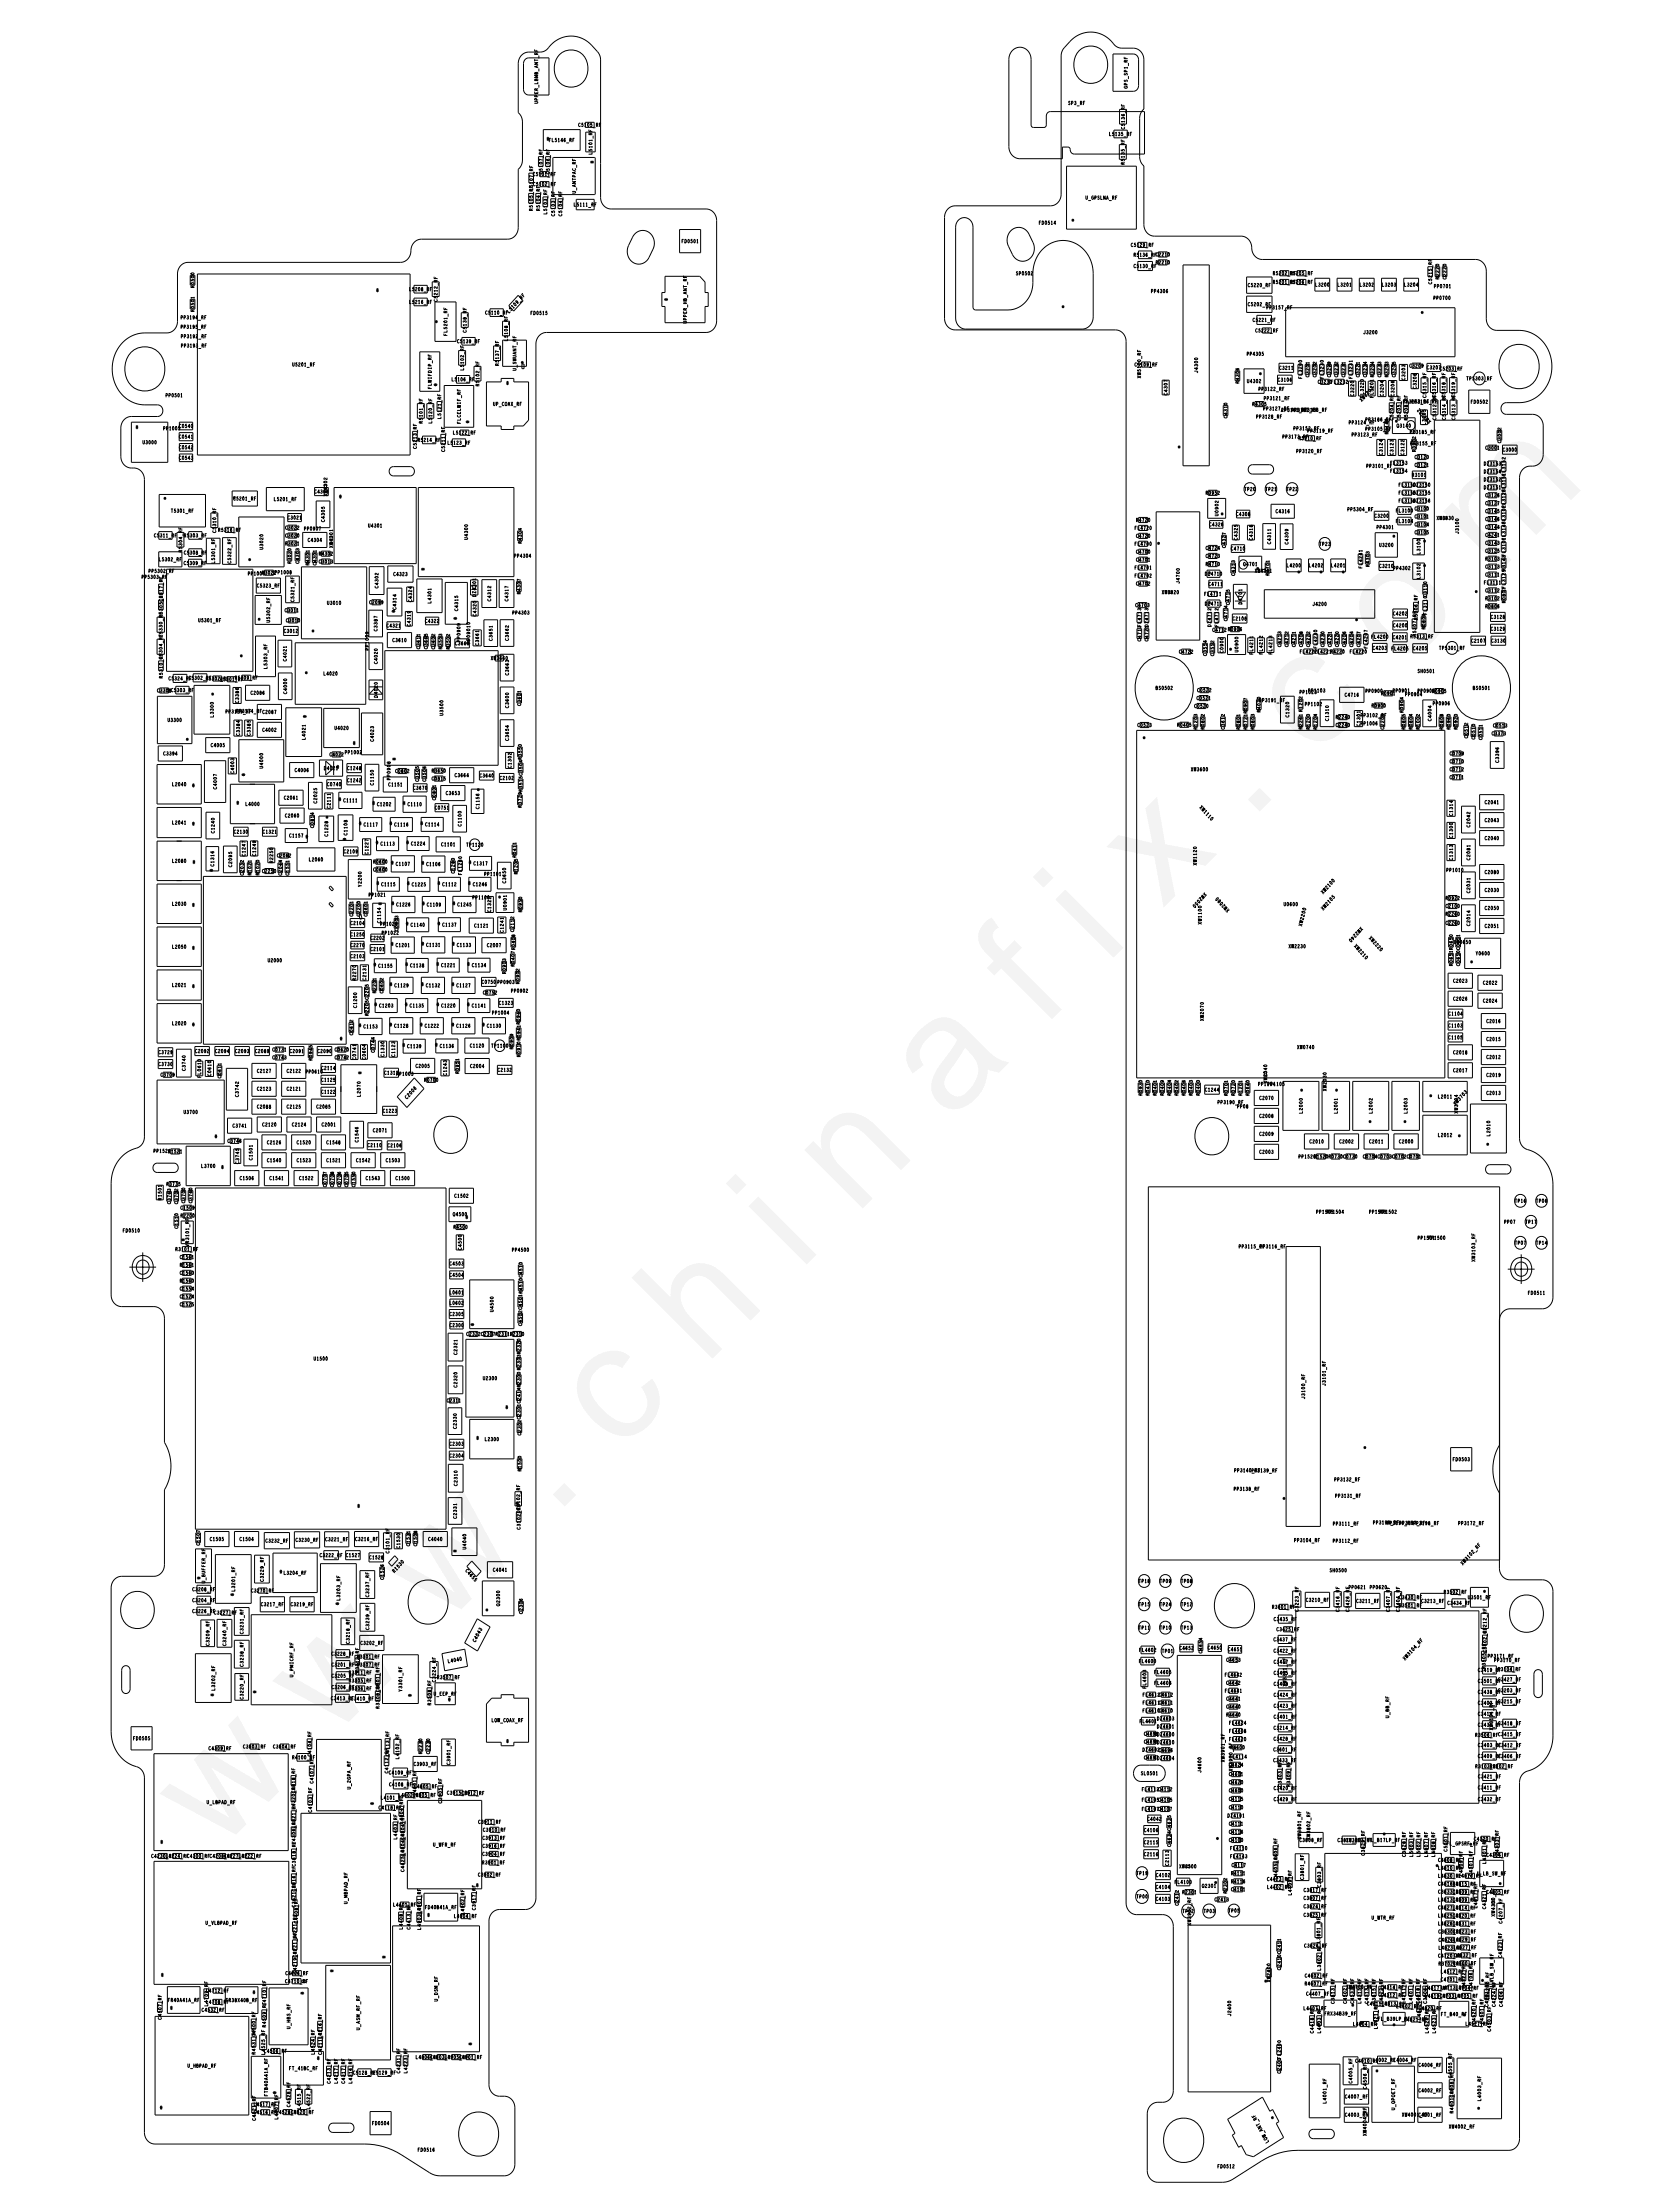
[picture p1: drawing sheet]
<svg xmlns="http://www.w3.org/2000/svg" width="185mm" height="245mm" viewBox="0 0 185 245" stroke-linecap="round" stroke-linejoin="round" font-family="sans-serif">
<defs><g id="words">
<text font-size="17.6" x="24" y="205.3" transform="rotate(-45 24 205.3)">w w w . c h i n a f i x . c o m</text>
<g font-size=".4">
<text x="118.2" y="11.6">SP3_RF</text>
<text x="60.5" y="15.5">*</text>
<text x="65.4" y="17.8" transform="rotate(90 65.4 17.8)">*</text>
<text x="65.5" y="17.2" transform="rotate(-90 65.5 17.2)">L5101_RF</text>
<text x="122.7" y="15">L5135_RF</text>
<text x="124.5" y="14.4" transform="rotate(-90 124.5 14.4)">C5136_RF</text>
<text x="58.9" y="19.5">C5101_RF</text>
<text x="59" y="21.2" transform="rotate(-90 59 21.2)">L5107_RF</text>
<text x="59.7" y="23.5" transform="rotate(-90 59.7 23.5)">R5104_RF</text>
<text x="60" y="19.4" transform="rotate(-90 60 19.4)">C5107_RF</text>
<text x="60.5" y="23.8" transform="rotate(-90 60.5 23.8)">L5103_RF</text>
<text x="63.4" y="22.8">L5111_RF</text>
<text x="124.5" y="18.3" transform="rotate(-90 124.5 18.3)">R5135_RF</text>
<text x="61.4" y="24.1" transform="rotate(-90 61.4 24.1)">C5103_RF</text>
<text x="125.4" y="29.6">C5130_RF</text>
<text x="125.4" y="28.4">R5136_RFC2210</text>
<text x="41.9" y="32" transform="rotate(180 41.9 32)">*</text>
<text x="53.6" y="34.8">C5110_RF</text>
<text x="56.3" y="34.8" transform="rotate(-48 56.3 34.8)">L 5 1 0 9 _ R F</text>
<text x="73.6" y="33" transform="rotate(90 73.6 33)">*</text>
<text x="140.8" y="31.4">R5201_RF</text>
<text x="143" y="30.4">5205_RF</text>
<text x="19.9" y="38.5">PP3193_RF</text>
<text x="50.5" y="38">C5139_RF</text>
<text x="51.6" y="36.9" transform="rotate(-90 51.6 36.9)">C5138_RF</text>
<text x="55.2" y="40.6" transform="rotate(-90 55.2 40.6)">R5137_RF</text>
<text x="125.5" y="40.6">C5109_RF</text>
<text x="141.6" y="40.9">C3211</text>
<text x="148.9" y="41.8" transform="rotate(-90 148.9 41.8)">C3231</text>
<text x="152.9" y="41.8" transform="rotate(-90 152.9 41.8)">C3233</text>
<text x="153.7" y="41.8" transform="rotate(-90 153.7 41.8)">R3203</text>
<text x="15" y="47.4">*</text>
<text x="46.8" y="47" transform="rotate(-90 46.8 47)">R5101_RF</text>
<text x="47.7" y="43.2" transform="rotate(-90 47.7 43.2)">FLWIFDIP_RF</text>
<text x="48.3" y="42.7" transform="rotate(-90 48.3 42.7)">*</text>
<text x="48.8" y="46.5" transform="rotate(-90 48.8 46.5)">L5121_RF</text>
<text x="51" y="47.1" transform="rotate(-90 51 47.1)">FLCELWIF_RF</text>
<text x="51.9" y="46.8" transform="rotate(-90 51.9 46.8)">*</text>
<text x="53" y="42.9" transform="rotate(-90 53 42.9)">R5102_RF</text>
<text x="56.3" y="42.3" transform="rotate(180 56.3 42.3)">*</text>
<text x="126.3" y="42" transform="rotate(-90 126.3 42)">XW5100_RF</text>
<text x="139.7" y="45.4">PP3127_RF</text>
<text x="139.8" y="44.3">PP3121_RF</text>
<text x="141.7" y="45.6">PP3163_RF</text>
<text x="143.9" y="45.6">PP3158_RF</text>
<text x="144.6" y="47.9">PP3119_RF</text>
<text x="149.7" y="42" transform="rotate(-90 149.7 42)">FL3231</text>
<text x="150.7" y="44.6" transform="rotate(-48 150.7 44.6)">X W 3 2 0 3</text>
<text x="151" y="46.6">PP3186_RF</text>
<text x="151" y="47.7">PP3105_RF</text>
<text x="152" y="44.1" transform="rotate(-90 152 44.1)">FL3201 R3204</text>
<text x="154.6" y="47.3">Q3140</text>
<text x="155.2" y="44.7">PP3153_RF</text>
<text x="155.8" y="46.7" transform="rotate(-90 155.8 46.7)">R5208_RF</text>
<text x="157.8" y="47.1" transform="rotate(-90 157.8 47.1)">L3205</text>
<text x="157.9" y="44.2" transform="rotate(-90 157.9 44.2)">C5315_RF</text>
<text x="158.5" y="46.7" transform="rotate(-132 158.5 46.7)">X W 3 2 0 2</text>
<text x="158.9" y="44.2" transform="rotate(-90 158.9 44.2)">C5316_RF</text>
<text x="159" y="46.6" transform="rotate(-90 159 46.6)">C5312_RF</text>
<text x="160" y="44.2" transform="rotate(-90 160 44.2)">C5318_RF</text>
<text x="160" y="46.6" transform="rotate(-90 160 46.6)">C5314_RF</text>
<text x="161" y="44.2" transform="rotate(-90 161 44.2)">C5319_RF</text>
<text x="161.1" y="46.6" transform="rotate(-90 161.1 46.6)">C5313_RF</text>
<text x="46.1" y="49.8" transform="rotate(-90 46.1 49.8)">C5213_RF</text>
<text x="46.1" y="48.9">R5214_RF</text>
<text x="49.2" y="50.1" transform="rotate(-90 49.2 50.1)">C5211_RF</text>
<text x="49.4" y="49.2">L5123_RF</text>
<text x="141.8" y="48.5">PP3173_RF</text>
<text x="143.7" y="48.7">R5210_RF</text>
<text x="149.5" y="48.3">PP3123_RF</text>
<text x="153.7" y="48.1" transform="rotate(-90 153.7 48.1)">R3140</text>
<text x="153.8" y="51.4">FL3153</text>
<text x="154.2" y="50.5" transform="rotate(-90 154.2 50.5)">C3123</text>
<text x="156" y="49.3">PP3155_RF</text>
<text x="156.2" y="52.8">R3101</text>
<text x="156.5" y="51.7">C3121</text>
<text x="156.7" y="50.1" transform="rotate(-90 156.7 50.1)">R3202</text>
<text x="166.6" y="52.8" transform="rotate(-90 166.6 52.8)">FL3152</text>
<text x="17" y="59.5">C5311_RF</text>
<text x="18.8" y="56.7">T5301_RF</text>
<text x="20.3" y="59.5">R5303_RF</text>
<text x="23.9" y="59.1" transform="rotate(-90 23.9 59.1)">C5310_RF</text>
<text x="24.1" y="58.9">R5316_RF</text>
<text x="36.2" y="55" transform="rotate(-90 36.2 55)">XW4302</text>
<text x="37.6" y="55.1">*</text>
<text x="156.5" y="57.4">C3101</text>
<text x="159" y="57.6">XW3630</text>
<text x="166.6" y="59.9" transform="rotate(-90 166.6 59.9)">FL3146</text>
<text x="166.6" y="56.3" transform="rotate(-90 166.6 56.3)">FL3126</text>
<text x="15.6" y="64.1">PP5303_RF</text>
<text x="20.1" y="61.3" transform="rotate(-90 20.1 61.3)">R5304_RF</text>
<text x="23.8" y="62.5" transform="rotate(-90 23.8 62.5)">L5301_RF</text>
<text x="28.3" y="65">C5323_RF</text>
<text x="28.9" y="63.6">R3022</text>
<text x="31.5" y="60.4">R3021</text>
<text x="34.2" y="62.7" transform="rotate(-90 34.2 62.7)">R4301</text>
<text x="35.2" y="62.4">C3013</text>
<text x="36.8" y="60.7" transform="rotate(-90 36.8 60.7)">XW4301</text>
<text x="46.9" y="63.2" transform="rotate(-90 46.9 63.2)">*</text>
<text x="128.5" y="65.8">XW3620</text>
<text x="136.7" y="63.8" transform="rotate(-90 136.7 63.8)">C4313</text>
<text x="138.8" y="63.4">XW4701</text>
<text x="140.5" y="63.8" transform="rotate(-90 140.5 63.8)">R4701</text>
<text x="140.7" y="60.3" transform="rotate(-90 140.7 60.3)">C4311</text>
<text x="151.6" y="62.8" transform="rotate(-90 151.6 62.8)">R4303</text>
<text x="164.2" y="64.7">FL3111</text>
<text x="164.4" y="62.1">R3103</text>
<text x="164.4" y="62.9">C3113</text>
<text x="164.4" y="60.3">C3143</text>
<text x="164.4" y="63.8">C3111</text>
<text x="164.4" y="65.6">C3112</text>
<text x="166.6" y="61.7" transform="rotate(-90 166.6 61.7)">FL3101</text>
<text x="18" y="70.7" transform="rotate(-90 18 70.7)">C5330_RF</text>
<text x="18" y="66.7" transform="rotate(-90 18 66.7)">C5317_RF</text>
<text x="21.9" y="68.9">U5301_RF</text>
<text x="31.5" y="67.8">C3011</text>
<text x="32.5" y="66.8" transform="rotate(-90 32.5 66.8)">C5321_RF</text>
<text x="43.7" y="67.8" transform="rotate(-90 43.7 67.8)">*</text>
<text x="46.5" y="71.9" transform="rotate(-90 46.5 71.9)">C3611</text>
<text x="48.9" y="71.9" transform="rotate(-90 48.9 71.9)">R3503</text>
<text x="50.5" y="68.6" transform="rotate(-90 50.5 68.6)">*</text>
<text x="126.3" y="71.1" transform="rotate(-90 126.3 71.1)">C4713</text>
<text x="134.1" y="69.9">C4712 R0906</text>
<text x="156" y="70.7">R5313_RF</text>
<text x="156.7" y="70.6" transform="rotate(-90 156.7 70.6)">R5307_RF</text>
<text x="156.9" y="68.7" transform="rotate(-90 156.9 68.7)">R5306_RF</text>
<text x="164.4" y="66.5">R3102</text>
<text x="165" y="71.1">C3130</text>
<text x="17.3" y="76.7">C3308C5303_RF</text>
<text x="18" y="73.1" transform="rotate(-90 18 73.1)">C5304_RF</text>
<text x="20.8" y="75.3">C5302_RF</text>
<text x="22.7" y="75.3">R5302_RF</text>
<text x="24.3" y="75.4">R5301_RF</text>
<text x="25.9" y="75.2">R5309_RF</text>
<text x="29.6" y="74.2" transform="rotate(-90 29.6 74.2)">L5303_RF</text>
<text x="139.3" y="77.7">PP3191_RF</text>
<text x="26" y="78.9">PP3174_RF</text>
<text x="33.6" y="79.2" transform="rotate(90 33.6 79.2)">*</text>
<text x="39.3" y="82.2" transform="rotate(180 39.3 82.2)">*</text>
<text x="132.5" y="80.8" transform="rotate(-90 132.5 80.8)">R1203</text>
<text x="147.1" y="79.9" transform="rotate(-90 147.1 79.9)">C1310</text>
<text x="150.5" y="79.4">PP3102_RF</text>
<text x="150.5" y="80.5" transform="rotate(-90 150.5 80.5)">C1301</text>
<text x="165.1" y="81.4">C3373</text>
<text x="21.5" y="86.8" transform="rotate(180 21.5 86.8)">*</text>
<text x="26.2" y="89">*</text>
<text x="27.1" y="85.9" transform="rotate(-90 27.1 85.9)">*</text>
<text x="36.6" y="89.6" transform="rotate(-90 36.6 89.6)">C2111</text>
<text x="37.3" y="85.1">*</text>
<text x="37.5" y="88.6">*</text>
<text x="38" y="88.8">C1111</text>
<text x="41.2" y="89.1">*</text>
<text x="42.9" y="87.1">C1151</text>
<text x="43.7" y="84.2" transform="rotate(-90 43.7 84.2)">*</text>
<text x="44.6" y="89.1">*</text>
<text x="45.1" y="89.2">C1110</text>
<text x="57.7" y="89.5" transform="rotate(-90 57.7 89.5)">R3729R3515C3504R3550</text>
<text x="132.7" y="89.4" transform="rotate(48 132.7 89.4)">X W 1 1 1 0</text>
<text x="21.5" y="91.1" transform="rotate(180 21.5 91.1)">*</text>
<text x="21.6" y="95.3" transform="rotate(180 21.6 95.3)">*</text>
<text x="29" y="92.3">C1321</text>
<text x="34.1" y="92.5" transform="rotate(180 34.1 92.5)">*</text>
<text x="38.2" y="93.1" transform="rotate(-90 38.2 93.1)">*</text>
<text x="39.8" y="91.3">*</text>
<text x="40.2" y="91.5">C1117</text>
<text x="41.6" y="93.4">*</text>
<text x="42.1" y="93.6">C1113</text>
<text x="43.1" y="91.3">*</text>
<text x="43.3" y="95.7">*</text>
<text x="43.6" y="91.5">C1116</text>
<text x="45" y="93.4">*</text>
<text x="46.6" y="91.3">*</text>
<text x="46.7" y="95.7">*</text>
<text x="47" y="91.5">C1114</text>
<text x="48.8" y="93.7">C1101</text>
<text x="51.9" y="95.6">*</text>
<text x="52.4" y="95.8">C1317</text>
<text x="57.1" y="95" transform="rotate(-90 57.1 95)">R0411</text>
<text x="160.8" y="95.3" transform="rotate(-90 160.8 95.3)">C1313</text>
<text x="160.8" y="90.4" transform="rotate(-90 160.8 90.4)">C1314</text>
<text x="21.5" y="100.1" transform="rotate(180 21.5 100.1)">*</text>
<text x="23.5" y="96.5" transform="rotate(-90 23.5 96.5)">*</text>
<text x="23.7" y="96" transform="rotate(-90 23.7 96)">C1316</text>
<text x="27.8" y="97" transform="rotate(-90 27.8 97)">R1021</text>
<text x="41.7" y="97.9">*</text>
<text x="42" y="99.9" transform="rotate(90 42 99.9)">*</text>
<text x="42.2" y="98.1">C1115</text>
<text x="43.4" y="100.2">*</text>
<text x="45.1" y="97.9">*</text>
<text x="46.7" y="100.2">*</text>
<text x="48.5" y="97.9">*</text>
<text x="48.9" y="98.1">C1112</text>
<text x="50.1" y="100.2">*</text>
<text x="51.8" y="97.9">*</text>
<text x="133.4" y="98.8" transform="rotate(132 133.4 98.8)">X W 2 0 5 0</text>
<text x="136.1" y="100.8" transform="rotate(-132 136.1 100.8)">X W 2 0 8 0</text>
<text x="146.4" y="99.1" transform="rotate(-48 146.4 99.1)">X W 2 1 0 0</text>
<text x="146.4" y="100.9" transform="rotate(-48 146.4 100.9)">X W 2 1 0 5</text>
<text x="21.5" y="104.8" transform="rotate(180 21.5 104.8)">*</text>
<text x="41.4" y="106.9">*</text>
<text x="43.3" y="104.7">*</text>
<text x="44.9" y="106.9">*</text>
<text x="44.9" y="102.4">*</text>
<text x="45.3" y="107.1">C1138</text>
<text x="46.7" y="104.6">*</text>
<text x="47.1" y="104.8">C1131</text>
<text x="48.3" y="106.9">*</text>
<text x="48.5" y="102.4">*</text>
<text x="48.9" y="102.6">C1137</text>
<text x="50.1" y="104.6">*</text>
<text x="50.5" y="104.8">C1133</text>
<text x="51.7" y="106.9">*</text>
<text x="52.2" y="107.1">C1134</text>
<text x="52.4" y="102.7">C1121</text>
<text x="56.9" y="107.1" transform="rotate(-90 56.9 107.1)">R0407 R0408 C2112</text>
<text x="144.1" y="102.7" transform="rotate(-76 144.1 102.7)">X W 2 2 0 0</text>
<text x="149.8" y="104.7" transform="rotate(48 149.8 104.7)">X W 2 2 1 0</text>
<text x="150.7" y="102.6" transform="rotate(132 150.7 102.6)">X W 2 2 4 0</text>
<text x="151.5" y="103.8" transform="rotate(48 151.5 103.8)">X W 2 2 2 0</text>
<text x="21.5" y="109.1" transform="rotate(180 21.5 109.1)">*</text>
<text x="21.5" y="113.3" transform="rotate(180 21.5 113.3)">*</text>
<text x="39.7" y="113.7">*</text>
<text x="40.2" y="113.9">C1153</text>
<text x="40.5" y="108.6" transform="rotate(-90 40.5 108.6)">C2131</text>
<text x="41.5" y="111.3">*</text>
<text x="43.1" y="113.6">*</text>
<text x="43.2" y="109.1">*</text>
<text x="44.8" y="111.3">*</text>
<text x="45.3" y="111.5">C1135</text>
<text x="46.5" y="113.6">*</text>
<text x="46.6" y="109.1">*</text>
<text x="47.1" y="109.3">C1132</text>
<text x="48.3" y="111.3">*</text>
<text x="50" y="113.6">*</text>
<text x="50" y="109.1">*</text>
<text x="51.7" y="111.3">*</text>
<text x="52.2" y="111.5">C1141</text>
<text x="53.3" y="108.9">C0750 PP0903</text>
<text x="53.4" y="113.6">*</text>
<text x="53.8" y="113.8">C1130</text>
<text x="55.2" y="111.2">C1323</text>
<text x="160.3" y="113.8">C1103</text>
<text x="37.9" y="114.9" transform="rotate(180 37.9 114.9)">*</text>
<text x="39.7" y="118.7" transform="rotate(90 39.7 118.7)">*</text>
<text x="42.5" y="119">C1312</text>
<text x="42.5" y="117.1" transform="rotate(-90 42.5 117.1)">C1330</text>
<text x="43.7" y="117.1" transform="rotate(-90 43.7 117.1)">C1123</text>
<text x="44.6" y="115.8">*</text>
<text x="45" y="116">C1139</text>
<text x="48.2" y="115.8">*</text>
<text x="48.6" y="116">C1136</text>
<text x="57.6" y="117.1" transform="rotate(-90 57.6 117.1)">R0910 R0941R0940</text>
<text x="24" y="125.7" transform="rotate(180 24 125.7)">*</text>
<text x="45" y="121.8" transform="rotate(-48 45 121.8)">C 2 0 0 6</text>
<text x="137.5" y="121.4" transform="rotate(-90 137.5 121.4)">R1201</text>
<text x="140.2" y="120" transform="rotate(-90 140.2 120)">XW2040</text>
<text x="161" y="122.5" transform="rotate(-48 161 122.5)">X W 3 7 0 3</text>
<text x="18.4" y="131.3">R3735</text>
<text x="18.6" y="127.7">R1521</text>
<text x="24.7" y="129.1" transform="rotate(180 24.7 129.1)">*</text>
<text x="17.9" y="133" transform="rotate(-90 17.9 133)">R1501</text>
<text x="20.4" y="137.4" transform="rotate(-90 20.4 137.4)">*</text>
<text x="51.5" y="134.9">*</text>
<text x="19.3" y="138.5">R3101_RF</text>
<text x="19.9" y="140.3">R1561</text>
<text x="20.9" y="138.2" transform="rotate(-90 20.9 138.2)">VR3101_RF</text>
<text x="137" y="138.2">PP3115_RF</text>
<text x="139.3" y="138.2">PP3116_RF</text>
<text x="163.3" y="139.8" transform="rotate(-90 163.3 139.8)">XW3103_RF</text>
<text x="52.4" y="146.8" transform="rotate(-90 52.4 146.8)">*</text>
<text x="57.8" y="146.9" transform="rotate(-90 57.8 146.9)">C4502C4501R4510C4510</text>
<text x="49.4" y="155.3">C2311</text>
<text x="56.2" y="155.7" transform="rotate(180 56.2 155.7)">*</text>
<text x="144.4" y="155" transform="rotate(-90 144.4 155)">J3100_RF</text>
<text x="146.7" y="153.6" transform="rotate(-90 146.7 153.6)">J3101_RF</text>
<text x="52.7" y="159.4">*</text>
<text x="39.8" y="166.6" transform="rotate(180 39.8 166.6)">*</text>
<text x="57.4" y="166.6" transform="rotate(-90 57.4 166.6)">*</text>
<text x="57.5" y="167.7" transform="rotate(-90 57.5 167.7)">DZ3102_RF</text>
<text x="136.5" y="165.1">PP3138_RF</text>
<text x="136.5" y="163">PP3140_RF</text>
<text x="147.6" y="164">PP3132_RF</text>
<text x="147.7" y="165.8">PP3131_RF</text>
<text x="29.3" y="170.8">C3232_RF</text>
<text x="32.6" y="170.7">C3230_RF</text>
<text x="35.9" y="170.6">C3221_RF</text>
<text x="39.2" y="170.6">C3216_RF</text>
<text x="43.1" y="172.1" transform="rotate(-90 43.1 172.1)">C3101_RF</text>
<text x="45.4" y="171.3" transform="rotate(-90 45.4 171.3)">C1531</text>
<text x="50.5" y="171.9" transform="rotate(-90 50.5 171.9)">*</text>
<text x="50.5" y="168.2" transform="rotate(-90 50.5 168.2)">C2331</text>
<text x="51.5" y="173.9" transform="rotate(48 51.5 173.9)">C 4 6 5 5</text>
<text x="57.6" y="169.5" transform="rotate(-90 57.6 169.5)">C3102_RF</text>
<text x="147.4" y="170.8">PP3112_RF</text>
<text x="147.4" y="168.9">PP3111_RF</text>
<text x="151.9" y="168.8">PP3199_RFPP3197_RF</text>
<text x="153.4" y="168.8">PP3196_RFPP3198_RF</text>
<text x="161.8" y="173.4" transform="rotate(-48 161.8 173.4)">X W 3 1 0 2 _ R F</text>
<text x="22.1" y="174.9" transform="rotate(-90 22.1 174.9)">*</text>
<text x="22.7" y="175.5" transform="rotate(-90 22.7 175.5)">U_BUFFER_RF</text>
<text x="25.8" y="176.7" transform="rotate(-90 25.8 176.7)">*</text>
<text x="26" y="176.3" transform="rotate(-90 26 176.3)">L3201_RF</text>
<text x="28.8" y="177.8">C3217_RF</text>
<text x="31" y="174.2">*</text>
<text x="32.1" y="177.8">C3219_RF</text>
<text x="37.5" y="177.7" transform="rotate(-90 37.5 177.7)">*</text>
<text x="37.6" y="177.3" transform="rotate(-90 37.6 177.3)">L3203_RF</text>
<text x="40.8" y="177" transform="rotate(-90 40.8 177)">C3237_RF</text>
<text x="43.6" y="174.2" transform="rotate(-48 43.6 174.2)">R 1 5 3 0</text>
<text x="140.7" y="178.1">R3601_RF</text>
<text x="140.9" y="179.5">C3435_RF</text>
<text x="143.7" y="178.6" transform="rotate(-90 143.7 178.6)">C3223_RF</text>
<text x="144.5" y="177.4">C3210_RF</text>
<text x="148.2" y="178.6" transform="rotate(-90 148.2 178.6)">C3416_RF</text>
<text x="150" y="177.5">C3211_RF</text>
<text x="154.8" y="178">R3501_RF</text>
<text x="154.8" y="177.1">C3430_RF</text>
<text x="154.9" y="178.6" transform="rotate(-90 154.9 178.6)">C3404_RF</text>
<text x="157.2" y="177.5">C3213_RF</text>
<text x="159.7" y="176.5">R3502_RF</text>
<text x="160.1" y="177.7">C3434_RF</text>
<text x="162.4" y="177.1">U3501_RF</text>
<text x="26.9" y="184.7" transform="rotate(-90 26.9 184.7)">C3238_RF</text>
<text x="26.9" y="181" transform="rotate(-90 26.9 181)">C3231_RF</text>
<text x="32.4" y="185.9" transform="rotate(-90 32.4 185.9)">U_PMICRF_RF</text>
<text x="36.6" y="184.5">C3201_RF R3307_RF</text>
<text x="38.5" y="185.4">R3311_RF</text>
<text x="38.7" y="182.1" transform="rotate(-90 38.7 182.1)">C3218_RF</text>
<text x="39.4" y="183.6">R3301_RF</text>
<text x="39.7" y="185.3" transform="rotate(-90 39.7 185.3)">R3312_RF</text>
<text x="40.8" y="180.6" transform="rotate(-90 40.8 180.6)">C3239_RF</text>
<text x="48.3" y="185.9">R3507_RF</text>
<text x="49.6" y="184.2" transform="rotate(-11 49.6 184.2)">L 4 0 4 0</text>
<text x="52.6" y="181.9" transform="rotate(-62 52.6 181.9)">C 4 0 4 3</text>
<text x="140.9" y="181.7">C3437_RF</text>
<text x="140.9" y="185.4">C3405_RF</text>
<text x="140.9" y="184.2">C3417_RF</text>
<text x="155.4" y="184" transform="rotate(-48 155.4 184)">X W 3 1 0 4 _ R F</text>
<text x="163.5" y="185.1">C3419_RF</text>
<text x="164.4" y="184.9" transform="rotate(-90 164.4 184.9)">R3505_RF</text>
<text x="164.5" y="181" transform="rotate(-90 164.5 181)">C3212_RF</text>
<text x="164.5" y="183.1" transform="rotate(-90 164.5 183.1)">C3602_RF</text>
<text x="164.6" y="183.6">PP3171_RF</text>
<text x="165.7" y="185">R3104_RF</text>
<text x="23.6" y="187.8" transform="rotate(-90 23.6 187.8)">*</text>
<text x="28.3" y="187.5" transform="rotate(-90 28.3 187.5)">*</text>
<text x="36.5" y="188.2">C3413_RF</text>
<text x="36.6" y="187">C3206_RF</text>
<text x="38.5" y="186.3">R3305_RF</text>
<text x="38.8" y="188.3">C3410_RF</text>
<text x="42" y="187.4" transform="rotate(-90 42 187.4)">C3301_RF</text>
<text x="44.5" y="187.4" transform="rotate(-90 44.5 187.4)">Y3301_RF</text>
<text x="45.5" y="187.9" transform="rotate(-90 45.5 187.9)">*</text>
<text x="47.7" y="188.9" transform="rotate(-90 47.7 188.9)">R3508_RF</text>
<text x="47.9" y="187.7">U_EEP_RF</text>
<text x="49.9" y="188.1" transform="rotate(180 49.9 188.1)">*</text>
<text x="140.9" y="191.5">C3214_RF</text>
<text x="140.9" y="186.6">C3408_RF</text>
<text x="140.9" y="189.1">C3423_RF</text>
<text x="140.9" y="190.3">C3401_RF</text>
<text x="142.4" y="186.9" transform="rotate(-90 142.4 186.9)">XW3301_RF</text>
<text x="163.5" y="187.5">C3438_RF</text>
<text x="163.5" y="191.2">C3436_RF</text>
<text x="163.5" y="190">C3414_RF</text>
<text x="163.5" y="188.8">C3402_RF</text>
<text x="165.7" y="186.2">C3427_RF</text>
<text x="165.7" y="187.4">C3203_RF</text>
<text x="165.7" y="188.6">C3215_RF</text>
<text x="165.7" y="191">C3418_RF</text>
<text x="26.8" y="193.6">C3603_RF</text>
<text x="32.2" y="194.8">R4100_RF</text>
<text x="43" y="196.5" transform="rotate(-90 43 196.5)">C4112_RF</text>
<text x="43.1" y="194.6" transform="rotate(-90 43.1 194.6)">C4113_RF</text>
<text x="45.7" y="195.5">C3903_RF</text>
<text x="49.8" y="195.5" transform="rotate(-90 49.8 195.5)">C3901_RF</text>
<text x="56.1" y="192.9">*</text>
<text x="126.6" y="193.1">C4699DZ4610</text>
<text x="136" y="194.7">FL4114</text>
<text x="136.2" y="193.7">R4600</text>
<text x="136.4" y="196.3" transform="rotate(-90 136.4 196.3)">XW3900_RF</text>
<text x="140.9" y="195.1">C3433_RF</text>
<text x="140.9" y="193.9">C3601_RF</text>
<text x="141.8" y="198" transform="rotate(-90 141.8 198)">C3303_RF</text>
<text x="142.8" y="198" transform="rotate(-90 142.8 198)">R3309_RF</text>
<text x="163.2" y="192.3">R3506_RFC3415_RF</text>
<text x="163.5" y="194.6">C3409_RF</text>
<text x="163.5" y="193.4">C3403_RF</text>
<text x="163.5" y="196.9">C3421_RF</text>
<text x="164.9" y="195.8">R3102_RF</text>
<text x="165.8" y="193.4">C3412_RF</text>
<text x="32.6" y="200.5" transform="rotate(-90 32.6 200.5)">L4320_RF</text>
<text x="32.7" y="202.5" transform="rotate(-90 32.7 202.5)">L4321_RF</text>
<text x="34.5" y="200.8" transform="rotate(-90 34.5 200.8)">C4103_RF</text>
<text x="41.3" y="199.8" transform="rotate(-90 41.3 199.8)">*</text>
<text x="41.8" y="200.4">C4118_RF</text>
<text x="42.1" y="199.2">L4101_RF</text>
<text x="44.6" y="202.1" transform="rotate(-90 44.6 202.1)">L4804_RF</text>
<text x="46.1" y="198.9" transform="rotate(-90 46.1 198.9)">L4801_RF</text>
<text x="49.4" y="198.7">C3915_RF</text>
<text x="52.8" y="201.9">C3911_RF</text>
<text x="53.3" y="203.7">C3913_RF</text>
<text x="53.4" y="202.8">C3910_RF</text>
<text x="136" y="202.1">C4111</text>
<text x="148" y="204">C3811_RF</text>
<text x="151.3" y="203.9">FL_B17LP_RF</text>
<text x="163.1" y="203.8">C4320_RF</text>
<text x="163.5" y="199.4">C3432_RF</text>
<text x="163.5" y="198.1">C3411_RF</text>
<text x="17.8" y="204.1">*</text>
<text x="26.3" y="205.7">L4222_RF</text>
<text x="32.7" y="209.5" transform="rotate(-90 32.7 209.5)">C3816_RFC3818_RF</text>
<text x="47.8" y="204.5">U_WFR_RF</text>
<text x="53" y="208.6" transform="rotate(180 53 208.6)">*</text>
<text x="53.3" y="206.4">R3901_RF</text>
<text x="53.3" y="204.6">C3916_RF</text>
<text x="129.4" y="206.7" transform="rotate(-90 129.4 206.7)">C2113</text>
<text x="130.5" y="206.9">XW3500</text>
<text x="130.8" y="209.7">R2301</text>
<text x="133" y="209">Q2301</text>
<text x="136.2" y="208.5">R4116</text>
<text x="136.2" y="207.6">R4111</text>
<text x="140.2" y="208.3">C4423_RF</text>
<text x="141.4" y="206.4" transform="rotate(-90 141.4 206.4)">L4406_RF</text>
<text x="144.2" y="209.5">C3817_RF</text>
<text x="144.3" y="208.3" transform="rotate(-90 144.3 208.3)">C3801_RF</text>
<text x="146.2" y="209.1" transform="rotate(-90 146.2 209.1)">C3803_RF</text>
<text x="151.1" y="205.6" transform="rotate(-90 151.1 205.6)">C3829_RF</text>
<text x="159.1" y="208.8">C4816_RF</text>
<text x="159.1" y="209.7">C3833_RF</text>
<text x="160" y="204.3">FL_GPSRF_RF</text>
<text x="160.2" y="205.1" transform="rotate(-90 160.2 205.1)">C5001_RF</text>
<text x="160.7" y="209.7">C3809_RF</text>
<text x="161.3" y="207.9">L4816_RF</text>
<text x="161.9" y="207.9" transform="rotate(-90 161.9 207.9)">L4809_RF</text>
<text x="163" y="207.8" transform="rotate(-90 163 207.8)">C4301_RF</text>
<text x="164.4" y="209.7">C4305_RF</text>
<text x="165.9" y="205.5" transform="rotate(-90 165.9 205.5)">C4303_RF</text>
<text x="32.7" y="211.3" transform="rotate(-90 32.7 211.3)">C3821_RF</text>
<text x="32.9" y="213.1" transform="rotate(-90 32.9 213.1)">C4408_RF</text>
<text x="43.4" y="211.1">L4401_RF</text>
<text x="47.3" y="212.2">*</text>
<text x="52.6" y="211.6" transform="rotate(-90 52.6 211.6)">C3917_RF</text>
<text x="144.3" y="215.6">C3826_RF</text>
<text x="151.7" y="212.5">U_WTR_RF</text>
<text x="159.1" y="211.4">C4827_RF</text>
<text x="159.1" y="210.5">L4813_RF</text>
<text x="159.1" y="214.1">C3830_RF</text>
<text x="160.7" y="212.3">C4820_RF</text>
<text x="160.7" y="213.2">C4831_RF</text>
<text x="160.8" y="215">L4829_RF</text>
<text x="160.8" y="215.8">L4827_RF</text>
<text x="163.5" y="211.4" transform="rotate(-90 163.5 211.4)">L4817_RF</text>
<text x="165.5" y="212.3" transform="rotate(-90 165.5 212.3)">XW4300_RF</text>
<text x="17.8" y="218.8">*</text>
<text x="18.4" y="221.7">FR40A41A_RF</text>
<text x="22.7" y="220.6">L4712_RF</text>
<text x="28.2" y="220.5" transform="rotate(180 28.2 220.5)">*</text>
<text x="31.5" y="219.6">C4710_RF</text>
<text x="32.8" y="216.9" transform="rotate(-90 32.8 216.9)">C4221_RF</text>
<text x="32.8" y="218.6" transform="rotate(-90 32.8 218.6)">C4219_RF</text>
<text x="33.3" y="220.6" transform="rotate(90 33.3 220.6)">*</text>
<text x="36.6" y="218.1" transform="rotate(90 36.6 218.1)">*</text>
<text x="42.6" y="216.8" transform="rotate(-90 42.6 216.8)">*</text>
<text x="146.2" y="218.3" transform="rotate(-90 146.2 218.3)">L3802_RF L3801_RF</text>
<text x="147.7" y="222" transform="rotate(-90 147.7 222)">C3813_RF</text>
<text x="148.9" y="220.2">XW4700_RF</text>
<text x="149.9" y="222" transform="rotate(-90 149.9 222)">C4533_RF</text>
<text x="150.7" y="222" transform="rotate(-90 150.7 222)">L4315_RF</text>
<text x="151.4" y="222" transform="rotate(-90 151.4 222)">C4313_RF</text>
<text x="152.2" y="222" transform="rotate(-90 152.2 222)">C3815_RF</text>
<text x="152.8" y="220.2">C4314_RF</text>
<text x="152.8" y="221.1">L4312_RF</text>
<text x="153.1" y="222" transform="rotate(-90 153.1 222)">L4322_RF</text>
<text x="155.5" y="222" transform="rotate(-90 155.5 222)">L4211_RF</text>
<text x="157.1" y="222" transform="rotate(-90 157.1 222)">C4818_RF</text>
<text x="157.6" y="220.3">C4817_RF</text>
<text x="157.6" y="221.2">L4819_RF</text>
<text x="157.9" y="222" transform="rotate(-90 157.9 222)">C3806_RF</text>
<text x="159.1" y="217.6">R3702_RF</text>
<text x="159.4" y="220.3">L4713_RF</text>
<text x="160.8" y="217.6">R4700_RF</text>
<text x="160.9" y="216.7">C4832_RF</text>
<text x="161.1" y="220.3">L4704_RF</text>
<text x="162.2" y="220.3" transform="rotate(-90 162.2 220.3)">C4522_RF</text>
<text x="18.9" y="222.5">*</text>
<text x="23" y="222.3" transform="rotate(-90 23 222.3)">L4709_RF</text>
<text x="28.2" y="225.6" transform="rotate(-90 28.2 225.6)">C4500_RF</text>
<text x="29.4" y="222.2" transform="rotate(-90 29.4 222.2)">L4710_RF</text>
<text x="32.1" y="224.8" transform="rotate(-90 32.1 224.8)">U_HBS_RF</text>
<text x="35.3" y="227.8" transform="rotate(180 35.3 227.8)">*</text>
<text x="35.6" y="225.9" transform="rotate(-90 35.6 225.9)">L4216_RF</text>
<text x="35.6" y="227.6" transform="rotate(-90 35.6 227.6)">C4211_RF</text>
<text x="39.8" y="225" transform="rotate(-90 39.8 225)">U_ASM_RF_RF</text>
<text x="47.5" y="228">C4803_RF</text>
<text x="52.2" y="226.5" transform="rotate(-90 52.2 226.5)">*</text>
<text x="144.2" y="222.6">L4407_RF</text>
<text x="146.5" y="223.2">FRX34B39_RF</text>
<text x="151.2" y="222.1">C4311_RF</text>
<text x="152.8" y="222.1">L4313_RF</text>
<text x="155.3" y="223.8">L4821_RF</text>
<text x="157" y="222.6">L4820_RF</text>
<text x="164.7" y="222.3" transform="rotate(-90 164.7 222.3)">C4201_RF</text>
<text x="17.7" y="233.5">*</text>
<text x="20.6" y="228.9">U_HBPAD_RF</text>
<text x="30.5" y="231.9" transform="rotate(-90 30.5 231.9)">*</text>
<text x="31.9" y="229.2">FT_41BC_RF</text>
<text x="36.6" y="230.8" transform="rotate(-90 36.6 230.8)">C4213_RF</text>
<text x="38.2" y="230.8" transform="rotate(-90 38.2 230.8)">C4317_RF</text>
<text x="39" y="230.8" transform="rotate(-90 39 230.8)">L4316_RF</text>
<text x="41.2" y="229.7">L5129_RF</text>
<text x="44.3" y="229.7" transform="rotate(-90 44.3 229.7)">C4231_RF</text>
<text x="154.2" y="228.3">L4004_RF</text>
<text x="154.4" y="233.8" transform="rotate(-90 154.4 233.8)">U_QPOET_RF</text>
<text x="160.7" y="230.2" transform="rotate(-90 160.7 230.2)">C4505_RF</text>
<text x="160.9" y="232.3" transform="rotate(-90 160.9 232.3)">C4008_RF</text>
<text x="28" y="234.1">L4516_RFL4528_RF</text>
<text x="28.3" y="234.9" transform="rotate(-90 28.3 234.9)">C4521_RF</text>
<text x="30.8" y="234.8" transform="rotate(-90 30.8 234.8)">L4507_RF</text>
<text x="32.1" y="234.1">C4520_RF</text>
<text x="140.5" y="237.3" transform="rotate(-118 140.5 237.3)">L O W _ A N T _ R F</text>
<text x="148.8" y="234.4">C4003_RF</text>
<text x="156.9" y="234.4">C4001_RF</text>
</g>
<g font-size=".3">
<text x="118.6" y="24.5">*</text>
<text x="117.6" y="34.1">*</text>
<text x="157.5" y="34.5" transform="rotate(180 157.5 34.5)">*</text>
<text x="139.6" y="41.3" transform="rotate(180 139.6 41.3)">*</text>
<text x="154.7" y="46.6" transform="rotate(180 154.7 46.6)">*</text>
<text x="18.1" y="55.3">*</text>
<text x="25.8" y="55.2">*</text>
<text x="133.8" y="63.5">*</text>
<text x="139.1" y="63">*</text>
<text x="143.9" y="63.2" transform="rotate(180 143.9 63.2)">*</text>
<text x="146.3" y="63.2" transform="rotate(180 146.3 63.2)">*</text>
<text x="148.8" y="63.2" transform="rotate(180 148.8 63.2)">*</text>
<text x="34.5" y="70">*</text>
<text x="133.8" y="66.8">*</text>
<text x="150.3" y="68.5" transform="rotate(180 150.3 68.5)">*</text>
<text x="26.8" y="72.5" transform="rotate(180 26.8 72.5)">*</text>
<text x="33.8" y="74.6">*</text>
<text x="20.8" y="81.8" transform="rotate(180 20.8 81.8)">*</text>
<text x="126.5" y="81.8">*</text>
<text x="162.8" y="106.6">*</text>
<text x="158.3" y="121.4">*</text>
<text x="161.7" y="125.7" transform="rotate(180 161.7 125.7)">*</text>
<text x="164.4" y="176.1" transform="rotate(180 164.4 176.1)">*</text>
<text x="153.1" y="203.2">*</text>
<text x="134.7" y="208.4" transform="rotate(180 134.7 208.4)">*</text>
<text x="159.2" y="206.5" transform="rotate(180 159.2 206.5)">*</text>
<text x="162.9" y="204.1" transform="rotate(180 162.9 204.1)">*</text>
<text x="166.2" y="208.5" transform="rotate(180 166.2 208.5)">*</text>
<text x="149.9" y="222" transform="rotate(180 149.9 222)">*</text>
<text x="150.6" y="224.1">*</text>
<text x="154.4" y="224.1" transform="rotate(180 154.4 224.1)">*</text>
<text x="162.2" y="223" transform="rotate(180 162.2 223)">*</text>
</g>
<g font-size=".2">
<text x="48.4" y="35.7" transform="rotate(-90 48.4 35.7)">*</text>
<text x="57.9" y="40.3" transform="rotate(-90 57.9 40.3)">*</text>
<text x="130.6" y="49.6" transform="rotate(-90 130.6 49.6)">*</text>
<text x="135.4" y="57" transform="rotate(-90 135.4 57)">*</text>
<text x="154.2" y="59.2" transform="rotate(90 154.2 59.2)">*</text>
<text x="157.6" y="59.8" transform="rotate(90 157.6 59.8)">*</text>
<text x="27.7" y="62.1" transform="rotate(-90 27.7 62.1)">*</text>
<text x="128.2" y="60" transform="rotate(90 128.2 60)">*</text>
<text x="157.6" y="62.5" transform="rotate(90 157.6 62.5)">*</text>
<text x="163.5" y="65.6" transform="rotate(-90 163.5 65.6)">*</text>
<text x="28.8" y="68.7" transform="rotate(-90 28.8 68.7)">*</text>
<text x="23.5" y="76.7" transform="rotate(90 23.5 76.7)">*</text>
<text x="136.3" y="72" transform="rotate(-90 136.3 72)">*</text>
<text x="52.9" y="87.3" transform="rotate(90 52.9 87.3)">*</text>
<text x="36.1" y="90.4" transform="rotate(90 36.1 90.4)">*</text>
<text x="55.2" y="99.2" transform="rotate(90 55.2 99.2)">*</text>
<text x="144" y="120.6" transform="rotate(90 144 120.6)">*</text>
<text x="147.9" y="120.6" transform="rotate(90 147.9 120.6)">*</text>
<text x="151.7" y="124.3" transform="rotate(-90 151.7 124.3)">*</text>
<text x="155.6" y="124.3" transform="rotate(-90 155.6 124.3)">*</text>
<text x="164.8" y="126.8" transform="rotate(-90 164.8 126.8)">*</text>
<text x="151" y="160.2" transform="rotate(90 151 160.2)">*</text>
<text x="142.2" y="166.1" transform="rotate(-90 142.2 166.1)">*</text>
<text x="54" y="178.4" transform="rotate(-90 54 178.4)">*</text>
<text x="134.8" y="203.7" transform="rotate(-90 134.8 203.7)">*</text>
<text x="140.2" y="219.5" transform="rotate(-90 140.2 219.5)">*</text>
<text x="164.2" y="219.4" transform="rotate(-90 164.2 219.4)">*</text>
<text x="146" y="224.3" transform="rotate(-90 146 224.3)">*</text>
<text x="152.3" y="229.2" transform="rotate(90 152.3 229.2)">*</text>
<text x="163.7" y="233.6" transform="rotate(-90 163.7 233.6)">*</text>
<text x="141" y="234.6" transform="rotate(-118 141 234.6)">*</text>
</g>
</g></defs>
<g fill="none" stroke="#000" stroke-width=".11">
<path d="M57.4 7.1v5.4zM57.4 18.7v6.5zM57.4 12.5l.3 .4 .1 .6M57.8 13.5v4.2zM57.8 17.7l-.1 .6-.3 .4M57.9 7.1v2.8zM57.9 9.9l.2 .4 .4 .2M58.5 5.8h1.3zM58.5 6.4h2.3zM58.5 5.8a1.23 1.23 0 0 0-1.1 1.3M58.5 6.4l-.4 .2-.2 .5M58.5 10.5h2.3z"/>
<path d="M58.5 19.2h.6zM58.5 19.2v1zM58.6 18.4v.1h.4M58.6 19.9l.1-.1a.12 .12 0 0 1 .2 0 .12 .12 0 0 1 0 .1l-.2 .1zM58.8 18.9v-.2l-.2 .1v.1h.4M59 19.5l-.4-.1v.2M59.1 19.2v1.1zM59.2 11.2h.2l.1 .1-.1 .1h-.2M59.2 6.6v.2M59.2 6.7h.3M59.2 5.5v.2h.3M59.2 6.9h.3l-.3 .2h.3"/>
<path d="M59.2 10.2v.2h.3v-.2M59.2 19.1a.15 .15 0 0 0-.2 .2 .15 .15 0 0 0 .2 .1M59.3 8.1h-.1v.1h.3v-.1l-.1-.1-.1 .2M59.3 8.8h-.1v.1h.3v-.1h-.1l-.1 .1M59.4 5.6v.1M59.4 10.2v.1M59.4 6l-.1-.1h-.1v.1h.3M59.4 10l-.1-.1-.1-.1v.2h.3M59.4 10.7v-.1h-.2v.1h.3M59.4 11.1v-.2h-.2v.2h.3M59.4 7.3v.2M59.5 19.1h-.1v.2a.1 .1 0 0 1 .1 .1 .1 .1 0 0 1-.1 0"/>
<path d="M59.5 7.3l-.3 .1 .3 .1M59.5 8.4h-.3l.3 .1-.3 .1h.3M59.5 9.1v.2h-.3M59.5 5.9h-.1M59.5 9.8l-.1 .1M59.6 18.4h.5zM59.6 17.3h.5zM59.6 17.3v1.1zM59.6 6.2v.2M59.6 7.6v.3M59.6 9.4v.3M59.7 16.5v.2h.3"/>
<path d="M59.7 18.7v.1h.1a.1 .1 0 0 1 .1-.1 .1 .1 0 0 1 .1 0 .1 .1 0 0 1 0 .2M59.7 18h.1a.12 .12 0 0 1 .2 0 .12 .12 0 0 1 0 .1h-.2zM59.8 19.6h.9zM59.8 19h.9zM59.8 19v.6zM59.9 17.1l-.1-.2h-.1v.2h.3M60 19a.16 .16 0 0 1-.1 .3 .15 .15 0 0 1-.2-.2M60 17.7l-.3-.1v.2M60 18.4h-.3l.1 .1M60.1 17.3v1.1zM60.1 16.7h4.1zM60.1 14.4v2.3z"/>
<path d="M60.1 14.4h4.1zM60.4 19.2v-.1v.4M60.4 18.4h.5zM60.4 17.3h.5zM60.4 17.3v1.1zM60.5 16.5v.2h.3M60.5 18.7v.1h.1a.1 .1 0 0 1 .1-.1 .1 .1 0 0 1 .1 0 .1 .1 0 0 1 0 .2M60.5 18h.1a.12 .12 0 0 1 .2 0 .12 .12 0 0 1 0 .1h-.2zM60.5 17.6v.1a.15 .15 0 0 0 .1 .1 .15 .15 0 0 0 .2-.2 .1 .1 0 0 0-.2 0 .11 .11 0 0 0 .1 .2M60.6 16.6v.1M60.7 15.2v.4M60.7 17.1l-.1-.2h-.1v.2h.3"/>
<path d="M60.7 19v.6zM60.8 6.4v4.1zM60.8 19a.16 .16 0 0 1-.1 .3 .15 .15 0 0 1-.2-.2M60.8 15.5h.1M60.8 16.9l-.1 .1M60.8 18.4h-.3v.1M60.8 18.4v.1M60.9 17.3v1.1zM60.9 17.2v.3M60.9 15.3h-.1v.4M61 19.3l.1-.1v-.1h-.1v.4M61.1 15.3v.4h.2"/>
<path d="M61.2 17.5v4zM61.2 17.5h.1M61.2 17.4h.1M61.2 17.4h4.6zM61.5 19.1h-.2v.4M61.6 15.3h-.1v.2a.1 .1 0 0 1 .1 .1 .1 .1 0 0 1-.2 0M61.8 15.4l.1-.1v.4M61.8 15.7h.1M62 6a1.87 1.87 0 0 1 2.1-.3 1.87 1.87 0 0 1 1 1.9 1.87 1.87 0 0 1-1.9 2 1.87 1.87 0 0 1-1.8-2v-.6l.2-.6zM62.3 15.6h-.2l.1-.3v.4M62.6 15.4l-.1-.1-.1 .1 .1 .2v.1l.1-.2h-.2M62.7 15.8h.2"/>
<path d="M63.1 15.5h.1v-.2h-.1v.4M63.2 15.5v.2M63.4 19.9h.3M63.4 17.6v.2h.3M63.4 19.8v.1M63.4 15.5h.1M63.5 17.7v.1M63.5 18.1v-.1h-.1v.1h.3M63.6 15.3h-.2v.4M63.6 19.6v-.2h-.2v.2h.3M63.6 19.1v.1M63.7 18.7a.15 .15 0 0 1-.2 .2 .15 .15 0 0 1-.1-.2"/>
<path d="M63.7 19l-.3 .1 .3 .1M63.7 18h-.2M63.8 18.3v.2M64.2 14.4v2.3zM64.2 13.7a.15 .15 0 0 0-.2 .1 .15 .15 0 0 0 .2 .2M64.5 13.6h-.1v.2a.1 .1 0 0 1 .1 .1 .1 .1 0 0 1-.1 .1M64.7 14h.1M64.7 13.7l.1-.1v.4M64.8 14.1h1zM64.8 13.5h1zM64.8 13.5v.6zM64.8 16.8h1.1z"/>
<path d="M64.8 14.6v2.2zM64.8 14.6h1.1zM65.1 13.6l.1 .2-.1 .2-.1-.1zM65.2 16.6v.1h.1a.11 .11 0 0 1 .1-.2 .1 .1 0 0 1 .1 .1 .1 .1 0 0 1 0 .1M65.2 14.4v.1h.3M65.2 15.9l.1-.1a.12 .12 0 0 1 .2 0 .12 .12 0 0 1 0 .2h-.2zM65.4 17.9h.3M65.4 14.9l-.1-.2-.1 .1v.1h.3M65.5 13.6h-.1v.2a.1 .1 0 0 1 .1 .1 .1 .1 0 0 1-.1 .1M65.5 5l.6 .7zM65.5 5.1a3.1 3.1 0 0 0-5 .4l-.3 .2-.4 .1M65.5 16.9v.2h-.3"/>
<path d="M65.5 15.5h-.3l.1 .1M65.5 16.3h-.3h.1M65.7 14.1h.2M65.8 13.5v.6zM65.9 17.4h.1M65.9 17.5h.1M65.9 17.5v4zM65.9 14.6v2.2zM66 13.8h.2l-.1-.2h-.1v.4M66.1 13.8l.1 .2M66.1 5.7l.3 .4 .1 .5M66.3 13.8h.1"/>
<path d="M66.5 6.6v11.5zM66.5 18.1v3.8zM66.5 13.6h-.2v.4M111.7 6.6v9.6zM111.7 16.2a1.29 1.29 0 0 0 1.2 1.4M111.7 6.6a1.24 1.24 0 0 1 1.2-1.4 1.24 1.24 0 0 1 1.2 1.4M112.9 17.6h4.7zM114.1 6.6v7.2zM114.1 13.8l.1 .2 .2 .1M114.4 14.1h1.2zM115.8 12.8v1zM115.8 13.8v.2l-.2 .1"/>
<path d="M116.3 12.4h10.4zM116.3 12.4l-.3 .1-.2 .3M117.5 17.7v3.8zM117.5 6.2v11.5zM117.6 16.3h.6zM117.6 16.3v1.3zM117.8 5.3l-.3 .4v.5M118.1 18.4v7zM118.1 18.4h7.7zM118.2 16.3l.2 .1 .2 .5 .3 .2M118.4 4.6a3.2 3.2 0 0 1 5.1 .5l.3 .2h.4M118.4 4.6l-.6 .7z"/>
<path d="M118.4 11.3v-.1a.13 .13 0 0 0-.1 .2 .13 .13 0 0 0 .1 .1v.1l-.1-.1M118.6 11.4h.2l-.1-.2h-.1v.4M118.9 17.1h7.8zM119 11.2l.1 .1-.1 .1M119.5 5.5a1.88 1.88 0 0 1 2.1-.2 1.88 1.88 0 0 1 1 1.9 1.88 1.88 0 0 1-1.9 2 1.88 1.88 0 0 1-1.8-2v-.6l.3-.6zM119.6 11.4h.1v-.2h-.1v.4M120.1 11.2h-.2v.4M122.8 14.6v.4h.2M123.2 6h2.2zM123.2 6v4.1zM123.2 10.1h2.2zM123.3 14.6h-.1v.2a.1 .1 0 0 1 .1 .1 .11 .11 0 0 1-.2 .1"/>
<path d="M123.3 15.3h1.5zM123.3 14.4h1.5zM123.3 14.4v.9zM123.5 14.7v-.1v.4M123.8 14.7h.1v.1M123.9 16v1.6zM123.9 16h.8zM123.9 17.6h.8zM123.9 12.1v1.6zM123.9 12.1h.8zM123.9 13.7h.8zM124.1 15.5v.1h.4"/>
<path d="M124.1 16.6v.1h.2a.1 .1 0 0 1 0-.1 .1 .1 0 0 1 .1 0 .1 .1 0 0 1 0 .1M124.1 17.7v.1h.2a.1 .1 0 0 1 0-.1 .1 .1 0 0 1 .1 0 .1 .1 0 0 1 0 .1M124.1 11.6v.1h.4M124.1 13.8v.1h.2a.1 .1 0 0 1 0-.1 .1 .1 0 0 1 .2 0 .1 .1 0 0 1-.1 .1M124.2 5.3h1.2zM124.2 12.7h-.1a.15 .15 0 0 0 .2 .1 .15 .15 0 0 0 .1-.1 .09 .09 0 0 0-.1 0 .09 .09 0 0 0 0 .1M124.3 14.6h-.1l-.1 .2a.11 .11 0 0 1 .2 .1 .11 .11 0 0 1-.2 .1M124.3 17l-.1-.1-.1 .2M124.3 16l-.1-.2-.1 .1v.1h.4M124.3 18.2l-.1-.2h-.1v.2h.4M124.3 13.1l-.1-.1v.2M124.3 12.1v-.2l-.1 .1-.1 .1h.4"/>
<path d="M124.4 14.1a.15 .15 0 0 1-.1 .2 .15 .15 0 0 1-.1-.2M124.4 6.3v.2h.4M124.5 17.4h-.4h.1M124.5 9.6a.14 .14 0 0 0 .1 .2 .14 .14 0 0 0 .1-.2h-.1M124.5 8.2h-.1a.12 .12 0 0 0 .2 .1 .12 .12 0 0 0 .1-.2l.1 .1-.1 .1M124.5 8.9l-.1 .1a.12 .12 0 0 0 .2 0 .12 .12 0 0 0 .1-.1h.1l-.1 .1M124.5 13.5h-.4h.1M124.6 6.4v.1M124.6 6.9v-.2h-.1l-.1 .2h.4M124.6 8v-.2h-.1l-.1 .2h.4M124.6 9.4v-.1h-.1l-.1 .1h.4M124.7 16v1.6z"/>
<path d="M124.7 12.1v1.6zM124.8 14.4v.9zM124.8 14.8h.1v-.2h-.1v.4M124.8 7.5h-.4l.1 .1M124.8 7.5v.1M124.8 6.7l-.2 .1M124.9 7v.3M124.9 8.5v.2M125.3 14.6h-.2v.4M125.4 6l.5 .2 .1 .4M125.4 5.3a1.23 1.23 0 0 1 1.2 1.3M125.8 18.4v7z"/>
<path d="M126 6.6v2.9zM126 9.5l-.1 .4-.5 .2M126.1 13.1v4.2zM126.1 17.3l.2 .6 .3 .5M126.6 6.6v5.5zM126.6 18.4v6.5zM126.6 12.1l-.3 .5-.2 .5M126.7 12.4v4.7zM14.6 38.9a2.22 2.22 0 0 1 2.5-.2 2.22 2.22 0 0 1 1.1 2.1 2.23 2.23 0 0 1-2.2 2.5 2.23 2.23 0 0 1-2.2-2.5l.1-.7 .3-.6zM16 36.9h2.5zM16 36.9a4 4 0 0 0-3.2 5.7 3.6 3.6 0 0 0 3.2 2.2M19.6 35.6a1.23 1.23 0 0 1-1.1 1.3"/>
<path d="M19.6 30.3v5.3zM20 35.2l.2-.1-.1-.1h-.1v.3M20 36.2h.2l-.1-.2h-.1v.4M20.1 37.3l.1-.1v-.2h-.1v.4M20.1 38.3l.1-.1v-.1h-.1v.4M20.4 35.2l.1-.1v-.1h-.1v.3M20.4 36.2h.1v-.2h-.1v.4M20.4 37.3l.1-.1v-.2h-.1v.4M20.4 38.3l.2-.1-.1-.1h-.1v.4M20.7 35h.1v.1M20.7 36h.1v.2M20.7 37.1h.2l-.1 .1"/>
<path d="M20.8 38.1h.1l-.1 .2M20.8 35.1a.11 .11 0 0 1 .1 .2 .1 .1 0 0 1-.2 0M20.8 36.2a.09 .09 0 0 1 .1 .1 .1 .1 0 0 1-.2 0M20.8 37.2a.11 .11 0 0 1 .1 .2 .1 .1 0 0 1-.2 0M20.8 29.1h23.5zM20.8 29.1a1.23 1.23 0 0 0-1.2 1.2M21.1 33.1h.5zM21.1 33.1v1.1zM21.1 30.5h.5zM21.1 30.5v1.1zM21.1 35.3h.1M21.1 36.4h.1"/>
<path d="M21.1 34.2h.5zM21.1 31.6h.5zM21.1 35v.3M21.1 36.1v-.1v.4M21.1 37.1v-.1v.4M21.1 37.4h.1M21.1 38.2v-.1v.4M21.1 33.6v.1h.2a.1 .1 0 0 1 0-.1 .1 .1 0 0 1 .2 0 .11 .11 0 0 1-.1 .2M21.1 31v.1h.2a.1 .1 0 0 1 0-.1 .1 .1 0 0 1 .2 0 .1 .1 0 0 1-.1 .1M21.1 33.3l.2-.1a.12 .12 0 0 1 .1 0 .12 .12 0 0 1 0 .2h-.2zM21.1 30.6h.2a.12 .12 0 0 1 .1 0 .12 .12 0 0 1 0 .1h-.2zM21.1 34l.2-.1a.12 .12 0 0 1 .1 0 .12 .12 0 0 1 0 .2h-.2z"/>
<path d="M21.1 30.3l.2-.1a.12 .12 0 0 1 .1 0 .12 .12 0 0 1 0 .2h-.2zM21.1 31.4l.2-.1a.12 .12 0 0 1 .1 0 .12 .12 0 0 1 0 .2h-.2zM21.3 34.5v-.2h-.1l-.1 .2h.4M21.3 31.8v-.1h-.1l-.1 .1h.4M21.5 33h-.4h.1M21.5 32.9v.1M21.5 34.3l-.2 .1M21.5 31.7h-.2M21.5 36.1l-.1 .1v-.2h.1v.2v.2l-.1-.1M21.5 35.1l-.1 .1v-.2h.1v.2v.1h-.1M21.5 37.2l-.1 .1v-.2l.1 .2v.1h-.1M21.5 38.2l-.1 .1v-.2a.17 .17 0 0 1 .1 .2 .17 .17 0 0 1-.1 .1"/>
<path d="M21.6 33.1v1.1zM21.6 30.5v1.1zM21.7 37.1l.1-.1 .1 .1-.2 .3h.2M21.7 38.1h.2l-.1 .2M21.8 36h-.1v.2a.1 .1 0 0 1 .1 .1 .1 .1 0 0 1-.1 0M21.8 30.3v20.1zM21.8 30.3h23.6zM21.9 35.2h-.2l.1-.2v.3M22 35.5h.2M22 36.5h.2M22 37.6h.2M22.3 35.1h.2l-.1-.1h-.1v.3"/>
<path d="M22.3 36.2l.2-.1-.1-.1h-.1v.4M22.4 37.2h.1v-.2h-.1v.4M22.4 38.3l.1-.1v-.1h-.1v.4M22.4 35.1l.1 .2M22.4 36.2l.1 .2M22.5 37.2v.2M22.7 35.1h.1M22.7 36.2h.1M22.7 37.2h.1M22.8 36h-.1v.4M22.8 35h-.1v.3M22.8 37h-.1v.4"/>
<path d="M22.8 38.1h-.1v.4M41.8 31.9v.4M45.3 33.2v.4h.2M45.3 31.8v.4h.2M45.4 30.3v20.1zM45.8 33.2h-.1v.2a.1 .1 0 0 1 .1 .1 .1 .1 0 0 1-.1 .1M45.8 31.8h-.1v.2a.1 .1 0 0 1 .1 .1 .1 .1 0 0 1-.1 .1M45.8 33v.9zM45.8 33h1.5zM45.8 31.6h1.5zM45.8 31.6v.8zM45.8 33.9h1.5z"/>
<path d="M45.8 32.4h1.5zM46 33.3l.1-.1 .1 .1-.2 .3h.2M46 31.9l.1-.1 .1 .1-.2 .3h.2M46.4 33.3v-.1v.4M46.4 33.6h.1M46.4 31.8l.1 .2-.1 .2-.1-.1zM46.5 39h2.2zM46.5 39v4.3zM46.7 26.5h9.5zM46.7 26.5a1.36 1.36 0 0 0-1.3 1.6 1.2 1.2 0 0 1-1.1 1M46.7 31.8v.2a.1 .1 0 0 1 .1 0 .1 .1 0 0 1 0 .2 .1 .1 0 0 1-.2 0l.1-.2a.09 .09 0 0 0 .1-.1 .09 .09 0 0 0-.1-.1zM46.8 33.3l-.1-.1v.2v.2h.1v-.2l-.2 .1"/>
<path d="M46.9 33.8h.3M46.9 32.3h.3M47.3 33v.9zM47.3 31.6v.8zM47.3 33.4h.1v-.2h-.1v.4M47.3 32h.1v-.2h-.1v.4M47.4 33.4l.1 .2M47.4 32l.1 .2M47.4 39.3v.1h.3M47.6 39.8l-.1-.2h-.1v.2h.3M47.6 33.4h.1M47.6 32h.1"/>
<path d="M47.8 33.2h-.2v.4M47.8 31.8h-.2v.4M47.8 32.8h.8zM47.8 31.2h.8zM47.8 31.2v1.6zM48.1 32.9v.1h.1a.1 .1 0 0 1 0-.2 .11 .11 0 0 1 .2 .1 .1 .1 0 0 1-.1 .1M48.1 30.7v.1h.3M48.1 33.4h2.4zM48.1 37.8h2.4zM48.1 33.4v4.4zM48.2 35.6h.2M48.2 30.7v.1"/>
<path d="M48.2 31.2v-.2l-.1 .1v.1h.3M48.3 33.2a.15 .15 0 0 1-.1 .2 .15 .15 0 0 1-.1-.2M48.4 32.2h-.3v.1M48.4 32.1v.2M48.4 31.8v.1l-.3-.1v.1M48.4 32.5v.1l-.3-.1v.1M48.4 31l-.2 .1M48.5 31.4v.2M48.6 31.2v1.6zM48.7 39v4.3zM49.1 34.1v.2h.4M49.1 37v.1h.4"/>
<path d="M49.1 36.3v.1h.2a.1 .1 0 0 1 0-.1 .1 .1 0 0 1 .2 0 .1 .1 0 0 1-.1 .1M49.1 35.6l.2-.1a.12 .12 0 0 1 .1 0 .12 .12 0 0 1 0 .2h-.2zM49.3 34.2v.1M49.3 37v.1M49.3 34.6v-.1h-.1l-.1 .1h.4M49.5 36.6v.2h-.4M49.5 35.9v.2l-.3-.2-.1 .1 .1 .1M49.5 35.3h-.4h.1M49.5 35.2v.1M49.5 34.5h-.2M49.6 34.8v.2M50.5 33.4v4.4z"/>
<path d="M50.8 38.8h.7zM50.8 38.8v1.6zM50.8 37.6a.15 .15 0 0 0-.2 .2 .15 .15 0 0 0 .2 .1M51 38.3v.2h.3M51 39.8l.1-.1a.12 .12 0 0 1 .2 0 .12 .12 0 0 1 0 .2h-.2zM51.1 34.6v1.6zM51.1 36.2h.7zM51.1 34.6h.7zM51.1 37.6h-.1v.2a.1 .1 0 0 1 .1 .1 .1 .1 0 0 1-.1 0M51.1 38.2h1.5zM51.1 37.4h1.5zM51.1 37.4v.8z"/>
<path d="M51.1 38.3v.1M51.2 38.8l-.1-.1h-.1v.1h.3M51.3 36.3v.1h.1a.1 .1 0 0 1 .1-.1 .1 .1 0 0 1 .1 0 .1 .1 0 0 1 0 .1M51.3 34.1v.2h.3M51.3 35.2v.1a.12 .12 0 0 0 .1 0 .12 .12 0 0 0 .1-.1 .09 .09 0 0 1 .1 0 .11 .11 0 0 1-.1 .2 .11 .11 0 0 1-.1-.2zM51.3 39.4v.1l-.2-.1h-.1v.1M51.3 37.7l.1-.1v.4M51.3 38.6l-.1 .1M51.4 35.6l-.1-.1v.2M51.4 39v.2M51.4 34.6v-.1h-.1v.1h.3M51.5 38.8v1.6z"/>
<path d="M51.6 36.6a.15 .15 0 0 1-.2 .2 .15 .15 0 0 1-.1-.2M51.6 36h-.3M51.6 37.6h.2l-.1 .2M51.8 34.6v1.6zM52.1 37.7l-.1 .1v-.2h.1v.2l-.1 .2v-.1M52.6 37.4v.8zM52.6 37.8l.1-.1v-.1h-.1v.4M53.1 37.6h-.2v.4M53.9 34.5a.15 .15 0 0 0-.2 .1 .15 .15 0 0 0 .2 .2M54.2 34.4h-.1v.2a.1 .1 0 0 1 .1 .1 .1 .1 0 0 1-.1 .1M54.2 35h1.5zM54.2 34.2h1.5z"/>
<path d="M54.2 34.2v.8zM54.4 34.5l.1-.1v.4M54.6 39.9h.8zM54.6 38.3h.8zM54.6 38.3v1.6zM54.8 34.5v-.1v.4M54.8 37.8v.1h.4M54.8 39.9v.2h.2a.1 .1 0 0 1 0-.2 .11 .11 0 0 1 .2 .1 .1 .1 0 0 1-.1 .1M55 39.3l-.1-.1v.2M55 38.3v-.2l-.1 .1-.1 .1h.4M55.1 34.4l.1 .2-.1 .2v-.1zM55.2 38.9l-.4-.1v.2"/>
<path d="M55.2 39.7h-.4h.1M55.4 38.3v1.6zM55.6 35.6h.8zM55.6 35.6v1.6zM55.6 37.2h.8zM55.6 37.7h2.7zM55.6 37.7v2.9zM55.7 34.2v.8zM55.7 34.6h.2l-.1-.2h-.1v.4M55.8 37.2v.1h.2a.1 .1 0 0 1 0-.1 .1 .1 0 0 1 .2 0 .11 .11 0 0 1-.1 .2M55.8 35v.2h.4M55.8 36.5h.2a.12 .12 0 0 1 .1 0 .12 .12 0 0 1 0 .1h-.2z"/>
<path d="M55.9 36.1l-.1 .1a.12 .12 0 0 0 .2 .1 .12 .12 0 0 0 .1-.2 .09 .09 0 0 1 .1 .1 .09 .09 0 0 1-.1 .1 .09 .09 0 0 1-.1-.1zM56 35.1v.1M56 35.6v-.2h-.1l-.1 .2h.4M56.2 37.6v.1h-.4M56.2 36.9h-.4l.1 .1M56.2 36.9v.1M56.2 35.4l-.2 .1M56.3 35.7v.3M56.3 33.8l.6 .6zM56.4 35.6v1.6zM56.8 39.4h.2l.1 .1-.1 .1h-.2M56.8 39.7l.3 .1h-.3l.3 .1-.3 .1"/>
<path d="M56.8 38.3v.2M56.8 38.4h.3M56.8 37.2v.2h.3M56.8 38.7h.3l-.3 .2h.3M57 37.3v.1M57 37.8l-.1-.2h-.1v.2h.3M57 39v.2M57.1 39l-.3 .1 .3 .1M57.1 37.6l-.1 .1M57.2 37.9v.3M57.4 32.7l.5 .6zM57.4 32.7l-1.1 1.1z"/>
<path d="M57.4 25.2a1.23 1.23 0 0 1-1.2 1.3M57.8 32.5l-.1 .1 .3 .3M57.9 33.3l-1 1.1zM58.3 37.7v2.9zM58.5 22.5h.5zM58.5 21.4h.5zM58.5 21.4v1.1zM58.5 20.2h.6zM58.6 21.7v.1h.2a.1 .1 0 0 1 0-.1 .1 .1 0 0 1 .1 0 .1 .1 0 0 1 0 .2M58.6 22.8v.1h.2a.1 .1 0 0 1 0-.1 .1 .1 0 0 1 .1 0 .1 .1 0 0 1 0 .2M58.6 20.6v.2h.4M58.6 22.1l.1-.1a.12 .12 0 0 1 .2 0 .12 .12 0 0 1 0 .2h-.2z"/>
<path d="M58.6 20.5v.2h.2a.1 .1 0 0 1 0-.2 .1 .1 0 0 1 .1 .1 .1 .1 0 0 1 0 .1M58.8 34.6h.1M58.8 21.1l-.1-.1h-.1v.1h.4M58.8 23.3l-.1-.2-.1 .1v.1h.4M58.9 34.5h-.1v.3M59 22.5h-.4l.1 .1M59 22.4v.1M59 23.1l-.2 .1M59 20.9v.2h-.4M59 20.2h-.4l.1 .1M59 21.4v1.1zM59.1 21.3v.2"/>
<path d="M59.1 34.5a.19 .19 0 0 1 .2 .2 .19 .19 0 0 1-.2 .1zM59.2 20.2a.15 .15 0 0 0-.2 .2 .15 .15 0 0 0 .2 .1M59.3 22.5h.5zM59.3 21.4h.5zM59.3 21.4v1.1zM59.3 38.1v172.1zM59.4 22.8v.1h.1a.1 .1 0 0 1 .1-.1 .1 .1 0 0 1 .1 0 .1 .1 0 0 1 0 .2M59.4 20.6v.2h.3M59.4 22.1l.1-.1a.12 .12 0 0 1 .2 0 .12 .12 0 0 1 0 .2h-.2zM59.5 34.5l.1 .1-.1 .2-.1-.1zM59.5 20.2h-.1v.2a.1 .1 0 0 1 .1 .1 .1 .1 0 0 1-.1 0M59.6 21.1l-.1-.1h-.1v.1h.3"/>
<path d="M59.6 23.3l-.1-.2-.1 .1v.1h.3M59.6 21.7v.2l-.2-.2h.3M59.7 20.3l.1-.1v.4M59.7 22.5h-.3l.1 .1M59.7 20.6h.1M59.8 20.7h1zM59.8 20.1h1zM59.8 20.1v.6zM59.8 21.4v1.1zM59.9 34.5h-.1v.1a.1 .1 0 0 1 .1 .1 .11 .11 0 0 1-.2 .1M60.1 20.2l.1 .1-.1 .3-.1-.2zM60.1 22.9h.5z"/>
<path d="M60.1 34.5h.1v.3M60.1 21.8h.5zM60.1 21.8v1.1zM60.1 34.8h.1M60.2 23.2v.1h.1a.1 .1 0 0 1 .1-.1 .1 .1 0 0 1 .1 0 .1 .1 0 0 1 0 .1M60.2 21v.2h.3M60.2 22.5l.1-.1a.12 .12 0 0 1 .2 0 .12 .12 0 0 1 0 .2h-.2zM60.3 22.1h-.1v.1M60.4 21.5l-.1-.1h-.1v.1h.3M60.4 20.3v-.1l.1 .1-.1 .3h.1M60.5 36.8h17.7zM60.5 36.8a1.23 1.23 0 0 0-1.2 1.3"/>
<path d="M60.5 23.5v.2h-.3M60.5 34.5h-.1v.1a.11 .11 0 0 1 .2 .1 .11 .11 0 0 1-.2 .1M60.5 22.9h-.3h.1M60.6 21.8v1.1zM60.7 20.7h.2M60.8 20.1v.6zM61 22h.5zM61 22v1.1zM61 23.1h.5zM61 20.4l.2-.1-.1-.1h-.1v.4M61 21.2v.2h.4M61 23.4v.1h.2a.1 .1 0 0 1 0-.1 .1 .1 0 0 1 .2 0 .1 .1 0 0 1-.1 .1"/>
<path d="M61.1 22.7l.1-.1a.12 .12 0 0 1 .1 0 .12 .12 0 0 1 .1 .2h-.3zM61.1 20.4l.1 .2M61.2 22.3h-.1v.1M61.2 21.7v-.1h-.1l-.1 .1h.4M61.2 21.5h4.6zM61.3 23.7a.15 .15 0 0 1-.1 .2 .15 .15 0 0 1-.1-.2M61.3 20.4h.1M61.4 23.1h-.4h.1M61.5 22v1.1zM61.5 20.2h-.2v.4M61.8 23.1h.5zM61.8 22h.5z"/>
<path d="M61.8 22v1.1zM61.9 21.2v.2h.3M61.9 23.4v.1h.1a.1 .1 0 0 1 0-.1 .1 .1 0 0 1 .2 0 .1 .1 0 0 1-.1 .1M61.9 22.7l.1-.1a.12 .12 0 0 1 .1 0 .12 .12 0 0 1 .1 .2h-.3zM62 21.3v.1M62 21.7v-.1h-.1v.1h.3M62.1 22.3v.2l-.2-.2h.3M62.1 23.7a.15 .15 0 0 1-.1 .2 .15 .15 0 0 1-.1-.2M62.2 23.1h-.3M62.2 23v.1M62.2 21.6h-.2M62.3 22v1.1z"/>
<path d="M62.3 21.9v.2M63.4 20.1h.3l-.3 .2h.3M63.4 21.2h.2l.1 .1-.1 .1h-.2M63.6 22.5v.3h.1M63.6 20.5v.1M63.7 20.5l-.3 .1 .3 .1M63.8 23.2h2zM63.8 22.1h2zM63.8 22.1v1.1zM63.8 20.8v.3M64 22.5h-.1v.1a.1 .1 0 0 1 .1 .1 .1 .1 0 0 1-.1 .1M64.2 22.5h.1v.3"/>
<path d="M64.6 22.5v.3M64.9 22.5v.3M65.5 22.7l.2-.1-.1-.1h-.1v.3M65.8 22.1v1.1zM65.8 21.5h.1M65.9 21.5h.1M66 22.5h-.2v.3M66.5 21.9a1.23 1.23 0 0 0 1.1 1.2M67.6 23.1h10.6zM69.6 27.2a1.32 1.32 0 0 0 .3 1.7 1.32 1.32 0 0 0 1.8-.1l.1-.3M70 26.3a1.29 1.29 0 0 1 1.7-.7 1.29 1.29 0 0 1 .7 1.7l-.1 .3M70 26.3l-.4 .9z"/>
<path d="M72.3 27.6l-.5 .9zM73.3 33.9h.3zM73.3 32.4v1.5zM73.3 32.4h.3zM73.6 33.2h.3M73.6 30.6h3.9zM73.6 35.7h4.4zM73.6 33.9v1.8zM73.6 30.6v1.8zM75.2 25.4h2.4zM75.2 25.4v2.6zM75.2 28h2.4z"/>
<path d="M75.5 26.7h.1M75.6 26.5h-.1v.4M75.7 35.6h.2l.1 .1-.1 .1h-.2M75.7 31.7h.3M75.7 33.4h.3M75.7 31.6v.2M75.7 30.6v.1h.3M75.7 32h.3l-.3 .2h.3M75.7 34.5v.2h.3v-.2M75.7 33.6h.3M75.8 26.5a.19 .19 0 0 1 .2 .2 .19 .19 0 0 1-.2 .2zM75.8 33.1h-.1v.2h.3v-.2h-.2v.2"/>
<path d="M75.8 30.6v.1M75.8 34.6v.1M75.8 33.4v.2M75.8 31.1v-.2h-.1v.2h.3M75.8 34.3v-.1h-.1v.1h.3M75.9 35l-.1-.1h-.1v.1h.3M75.9 35.4l-.1-.1h-.1v.1h.3M75.9 32.4v.1M76 30.9l-.2 .1M76 34.2h-.2M76 32.3l-.3 .1 .3 .2M76.1 31.2v.3"/>
<path d="M76.1 32.7v.2M76.1 33.8v.2M76.2 26.5l.1 .1-.1 .3-.1-.1zM76.6 26.5h-.1v.2a.1 .1 0 0 1 .1 .1 .1 .1 0 0 1-.1 0M76.8 26.5l.2 .1-.1 .3-.1-.1zM77.2 26.6v-.1v.4M77.2 26.9h.1M77.5 30.6l.5 .6zM77.6 25.4v2.6zM78 32.4h.4zM78 31.2v1.2zM78 33.9h.4z"/>
<path d="M78 33.9v1.8zM78.2 23.1a1.22 1.22 0 0 1 1.1 1.3M78.4 32.4v1.5zM79.3 35.5a1.23 1.23 0 0 1-1.1 1.3M79.3 24.4v11.1zM104.6 24.1v11.1zM104.6 35.2a1.24 1.24 0 0 0 1.1 1.3M105.7 22.8h10.6zM105.7 36.5h17.8zM105.7 22.8a1.23 1.23 0 0 0-1.1 1.3M105.8 25.2v10zM105.8 35.2a1.17 1.17 0 0 0 1.1 1.2"/>
<path d="M105.8 25.2a.96 .96 0 0 1 .9-1.1 .96 .96 0 0 1 1 1.1M106.9 36.4h12.9zM107.7 25.2v8.8zM107.7 34l.1 .2 .2 .1M108 34.3h3.6zM111.6 27.3l.5 .9zM112.6 30.1a.13 .13 0 0 0-.1 .1 .13 .13 0 0 0 .1 .1v.2l-.1-.1M112.8 30.3l.2-.1-.1-.1h-.1v.4M113.2 30.1l.1 .1-.1 .3-.1-.2zM113.6 30.1h-.1v.1a.11 .11 0 0 1 .1 .2 .1 .1 0 0 1-.1 0M113.9 30.1l.1 .1-.1 .3-.1-.2zM113.9 25.9a1.3 1.3 0 0 0-1.7-.6 1.3 1.3 0 0 0-.7 1.6l.1 .4"/>
<path d="M113.9 25.9l.4 .9zM114.1 30.1h.1l.1 .1-.2 .3h.2M114.3 30.3a3.4 3.4 0 0 1 4.8-3.3 3.7 3.7 0 0 1 1.9 3.3M114.3 30.3v1zM114.3 31.3a2.92 2.92 0 0 1-2.7 3M114.3 26.8a1.33 1.33 0 0 1-.3 1.8 1.33 1.33 0 0 1-1.7-.1l-.2-.3M115 24.7h.1M115.2 24.5h-.2v.4M115.4 24.5a.19 .19 0 0 1 .1 .2 .19 .19 0 0 1-.1 .2zM115.7 24.5l.2 .1-.1 .3-.1-.2zM116.2 24.5h-.1l-.1 .1a.11 .11 0 0 1 .2 .1 .11 .11 0 0 1-.2 .1M116.4 24.9h.1"/>
<path d="M116.4 24.5v.4M116.9 24.7h-.2l.1-.2v.4M117.5 21.5a1.24 1.24 0 0 1-1.2 1.3M117.7 33.8v.3M118.1 25.4h7.7zM118.8 24.3v.2M120.2 21.7l.1 .4 .1-.1v-.3M120.5 22.2h.2M121 30.3v4.8zM121 35.1a1.3 1.3 0 0 1-1.2 1.3M121 21.7a.16 .16 0 0 0-.2 .2 .16 .16 0 0 0 .2 .1v-.1M121.2 21.9h.1v-.2h-.1v.4"/>
<path d="M121.7 21.7h-.1a.13 .13 0 0 0-.1 .1 .13 .13 0 0 0 .2 .1l-.1 .2-.1-.1M121.8 21.7v.4h.2M122.3 21.7v.4l-.1-.4v.4M122.5 22.1l.1-.4 .1 .4M122.5 21.9h.1M122.8 22.2h.2M123.2 21.9l.1-.1v-.1h-.1v.4M123.3 21.9v.2M123.5 36.5a1.23 1.23 0 0 1 1.1 1.3M123.5 21.9h.1M123.6 21.7h-.1v.4M124.6 37.8v172.9z"/>
<path d="M125.4 27a.15 .15 0 0 0-.2 .1 .15 .15 0 0 0 .2 .2M125.7 26.9h-.1v.2a.1 .1 0 0 1 .1 .1 .11 .11 0 0 1-.2 .1M125.7 29.3a.15 .15 0 0 0-.2 .1 .15 .15 0 0 0 .2 .2M125.9 38.8v.1h.4M125.9 27.3h.1M125.9 27l.1-.1v.4M125.9 39.9h.1a.12 .12 0 0 1 .2-.1 .12 .12 0 0 1 0 .2h-.2zM126 30h1.6zM126 29h1.6zM126 29v1zM126 27.4h.9zM126 26.8v.6z"/>
<path d="M126 26.8h.9zM126 29.3h-.1v.1a.1 .1 0 0 1 .1 .1 .1 .1 0 0 1-.1 .1M126 27.8h1.5zM126 27.8v.8zM126 28.6h1.5zM126.1 39.3v-.1h-.2v.1h.4M126.2 27l.1-.1 .1 .1-.2 .3h.2M126.2 29.3h.1v.3M126.5 29.3h.2l-.1 .1M126.6 24.9a1.24 1.24 0 0 0 1.2 1.2M126.7 27.1h-.1v-.2a.17 .17 0 0 1 .1 .2 .17 .17 0 0 1-.1 .2M126.8 27.4h.3"/>
<path d="M126.9 29.3l.1 .1-.1 .2-.1-.1zM126.9 26.8v.6zM127.2 27.1h.1v-.2h-.1v.4M127.3 27.1l.1 .2M127.5 32.3l.1-.1-.1-.2v.4M127.5 27.8v.8zM127.5 29.5l.1-.1v-.1h-.1v.3M127.5 27.1h.1M127.6 29v1zM127.7 26.9h-.2v.4M127.8 32.3l.1-.1v-.2h-.1v.4M127.8 26.1h9.6z"/>
<path d="M128 29.1l.1-.1v-.1h-.1v.4h-.2v.3M128.1 29.1v.1M128.1 28a.15 .15 0 0 0-.1 .2 .15 .15 0 0 0 .2 .1M128.2 29.3h1zM128.2 28.5h1zM128.2 28.8v.5zM128.2 28.8h1zM128.2 27.9h1zM128.2 27.9v.6zM128.3 32.3h-.2l.1-.3v.4M128.3 28.9h.1h.1l-.2 .3h.2M128.3 28h.1l.1 .1-.2 .3h.2"/>
<path d="M128.5 32.1h.1l-.1 .1M128.5 32.2a.11 .11 0 0 1 .1 .2 .11 .11 0 0 1-.2-.1M128.6 28h.1l.1 .1-.2 .3h.2M128.6 28.9h.1h.1l-.2 .3h.2M128.8 32.1l.1 .1-.1 .2v-.1zM129 28.1v-.1v.4M129 28.9v.3M129 29.2h.1M129.2 27.9v.6zM129.2 28.8v.5zM129.2 32.1v-.1l-.1 .2v.2h.1v-.2l-.1 .1M129.3 28l.2 .1-.1 .3-.1-.2z"/>
<path d="M129.3 28.9l.2 .1-.1 .2-.1-.1zM131 29.3h2.9zM131 29.3v22.3zM132.2 39.7l.2-.1a.12 .12 0 0 1 .1 0 .12 .12 0 0 1 0 .2h-.2zM133.9 29.3v22.3zM137.4 26.1a1.36 1.36 0 0 1 1.2 1.7 1.2 1.2 0 0 0 1.1 .9M138 30.7h2.8zM138 32.8h2.8zM138 32.5h2.8zM138 30.7v1.8zM138 34.6h2.8zM138 32.8v1.8z"/>
<path d="M138.1 39.2h.1l-.1-.2v.4M138.3 31.4a.15 .15 0 0 0-.2 .2 .15 .15 0 0 0 .2 .1M138.3 33.5a.15 .15 0 0 0-.2 .2 .15 .15 0 0 0 .2 .1M138.4 39.2h.1v-.2h-.1v.4M138.6 31.4h-.1v.1a.14 .14 0 0 1 .2 .2 .1 .1 0 0 1-.2 0M138.6 33.5h-.1v.2a.11 .11 0 0 1 .2 .1 .1 .1 0 0 1-.2 0M138.8 31.4h.1l.1 .1-.2 .3h.2M138.8 33.6l.1-.1 .1 .1-.2 .3h.2M138.9 35.3a.15 .15 0 0 0-.2 .1 .15 .15 0 0 0 .2 .2M138.9 39.3h-.2l.1-.3v.4M139.1 39h.1l-.1 .2M139.1 39.2a.09 .09 0 0 1 .1 .1 .1 .1 0 0 1-.2 0"/>
<path d="M139.1 35.9h1.6zM139.1 34.9v1zM139.1 34.9h1.6zM139.2 31.4l.1 .1-.1 .3h.1M139.2 36.4a.15 .15 0 0 0-.2 .2 .15 .15 0 0 0 .2 .1M139.2 35.2h-.1v.2a.1 .1 0 0 1 .1 .1 .11 .11 0 0 1-.2 .1M139.2 33.5l.1 .1-.1 .3v-.2zM139.4 35.3l.1-.1v.1l-.1 .3h.1M139.4 39l.1 .1-.1 .3v-.2zM139.5 36.4h-.1l-.1 .2a.11 .11 0 0 1 .2 .1 .1 .1 0 0 1-.2 0M139.5 33.6l.1-.1v.1l-.1 .3h.1M139.5 31.4l.1 .1v.3l-.1-.2z"/>
<path d="M139.7 36.5v-.1l.1 .1-.1 .3h.1M139.7 35.3l.1-.1 .1 .1-.2 .3h.2M139.7 28.7h23.6zM139.7 36.9h1zM139.7 36.3h1zM139.7 36.3v.6zM139.8 31.9h.2M139.8 34h.2M139.8 39h-.1v.2a.11 .11 0 0 1 .2 .1 .1 .1 0 0 1-.2 0M140 36.5l.1-.1v.1l-.1 .3h.1M140.1 35.3v-.1v.4M140.1 35.6h.1"/>
<path d="M140.1 31.6l.2-.1-.1-.1h-.1v.4M140.1 33.7l.2-.1-.1-.1h-.1v.4M140.2 34.1l.2-.1-.1-.2h-.1v.4M140.2 33.7l.1 .2M140.2 31.6l.1 .2M140.3 35.7h.2M140.3 36.5l.1-.1 .1 .1-.2 .3h.2M140.5 31.6h.1M140.5 33.7h.1M140.6 34.1l.1-.1v-.2h-.1v.4M140.6 36.9h.2M140.6 31.4h-.1v.4"/>
<path d="M140.6 33.5h-.1v.4M140.7 35.4h.1v-.2h-.1v.4M140.7 36.3v.6zM140.7 34.9v1zM140.8 35.4v.2M140.8 30.7v1.8zM140.8 32.8v1.8zM140.9 33.9h.1v.1M140.9 30.3l.2-.1-.1-.1h-.1v.3M140.9 31.2h.2l-.1-.2h-.1v.4M141 34a.1 .1 0 0 1 0 .2 .09 .09 0 0 1-.1 0M141 36.6h.1v-.2h-.1v.4"/>
<path d="M141 35.4h.1M141 30.3l.1 .2M141.1 36.6v.2M141.2 35.2h-.2v.4M141.2 33.9l.1-.1v.4M141.2 34.2h.1M141.3 36.6h.1M141.4 30.1h-.1v.1a.1 .1 0 0 1 .1 .1 .1 .1 0 0 1-.1 .1M141.4 31h-.1v.2a.1 .1 0 0 1 .1 .1 .1 .1 0 0 1-.1 .1M141.5 36.4h-.2v.4M141.6 30.1h.1h.1l-.2 .3h.2M141.6 31.1l.1-.1 .1 .1-.2 .3h.2"/>
<path d="M141.7 30.5h1zM141.7 30.9h1zM141.7 30h1zM141.7 30v.5zM141.7 30.9v.6zM141.7 31.5h1zM141.7 33.8h-.1v.2a.1 .1 0 0 1 .1 .1 .11 .11 0 0 1-.2 .1M141.9 33.8h.1l-.1 .4M142 30.1l.1 .1-.1 .2-.1-.1zM142 31l.1 .2-.1 .2-.1-.1zM142.2 34.4h.2M142.3 30.1h.1l-.1 .3h.1"/>
<path d="M142.3 31.1v-.1v.4M142.3 39.5h18.8zM142.3 34.1v5.4zM142.3 34.1h18.8zM142.5 34h.2l-.1-.2h-.1v.4M142.5 30.6h.3M142.6 34l.1 .2M142.7 30v.5zM142.7 30.9v.6zM142.8 31.2h.2l-.1-.2h-.1v.4M142.8 30.3l.2-.1-.1-.1h-.1v.3M142.9 34h.1"/>
<path d="M142.9 30.3l.2-.1-.1-.1h-.1v.3M142.9 31.2h.2l-.1-.2h-.1v.4M143 33.8h-.1v.4M143.3 31h-.1v.2a.1 .1 0 0 1 .1 .1 .1 .1 0 0 1-.1 .1M143.3 30.1h-.1v.1a.1 .1 0 0 1 .1 .1 .1 .1 0 0 1-.1 .1M143.4 30.1h-.2v.3M143.4 31h-.2v.4M143.5 31.1l.1-.1v.1l-.1 .3h.1M143.5 30.1h.1h.1l-.2 .3h.2M143.6 31.5h1zM143.6 30.9h1zM143.6 30.9v.6z"/>
<path d="M143.6 30.5h1zM143.6 30h1zM143.6 30v.5zM143.8 40l.1-.1a.12 .12 0 0 1 .1 0 .12 .12 0 0 1 .1 .2h-.3zM143.9 31l.1 .2-.1 .2-.1-.1zM143.9 30.1l.1 .1-.1 .2-.1-.1zM144.3 31.1l-.1-.1v.2v.2h.1v-.2l-.2 .1M144.3 30.1h-.1v.1a.1 .1 0 0 1 .1 .1 .11 .11 0 0 1-.2 .1M144.4 31.5h.3M144.6 30.9v.6zM144.6 30v.5zM144.8 31.2h.1v-.2h-.1v.4"/>
<path d="M144.8 30.3l.2-.1-.1-.1h-.1v.3M144.9 31.2l.1 .2M145.1 31.2h.1M145.3 31h-.2v.4M145.3 30.1h-.2v.3M145.5 30.8h1.7zM145.5 30.8v1.4zM145.5 32.2h1.7zM145.6 31.3v.4h.2M146 31.4h.1v.1M146 31.5a.09 .09 0 0 1 .1 .1 .09 .09 0 0 1-.1 0M146.2 40l.1-.1a.12 .12 0 0 1 .1 0 .12 .12 0 0 1 .1 .2h-.3z"/>
<path d="M146.3 31.4l.1-.1v.1l-.1 .3h.1M146.7 31.3l.1 .2-.1 .2-.1-.1zM147 31.3l.1 .2-.1 .2-.1-.1zM147.2 30.8v1.4zM148 32.2h1.6zM148 30.8v1.4zM148 30.8h1.6zM148.1 31.3v.4h.1M148.4 31.4h.2l-.1 .1M148.5 31.5a.09 .09 0 0 1 .1 .1 .1 .1 0 0 1-.2 0M148.8 31.4v-.1l.1 .1-.2 .3h.2M149.1 31.3l.1 .2v.2l-.1-.1z"/>
<path d="M149.4 31.4l.1-.1v.4M149.4 31.7h.1M149.6 30.8v1.4zM150.5 30.8v1.4zM150.5 32.2h1.6zM150.5 30.8h1.6zM150.6 31.3v.4h.1M150.9 31.4h.1v.1M150.9 31.5a.09 .09 0 0 1 .1 .1 .09 .09 0 0 1-.1 0M151.1 36.6v.3l-.1 .1-.1-.1M151.2 31.4l.1-.1 .1 .1-.2 .3h.2M151.3 36.6h.1v.2"/>
<path d="M151.3 36.8a.09 .09 0 0 1 .1 .1 .09 .09 0 0 1-.1 0M151.6 31.3l.1 .2-.1 .2-.1-.1zM151.6 36.7l.1-.1 .1 .1-.2 .3h.2M151.9 31.4v-.1l.1 .1-.1 .3h.1M152 36.6l.1 .1-.1 .3-.1-.2zM152.1 30.8v1.4zM152.3 36.6l.1 .1-.1 .3v-.2zM152.9 30.8v1.4zM152.9 32.2h1.7zM152.9 30.8h1.7zM153 31.3v.4h.2M153.4 31.4h.1l-.1 .1"/>
<path d="M153.4 31.5a.09 .09 0 0 1 .1 .1 .1 .1 0 0 1-.2 0M153.7 31.4l.1-.1v.1l-.1 .3h.1M154 31.3l.2 .2-.1 .2-.1-.1zM154.3 31.4h.2l-.1 .1M154.4 31.5a.09 .09 0 0 1 .1 .1 .1 .1 0 0 1-.2 0M154.6 30.8v1.4zM155.4 30.8v1.4zM155.4 32.2h1.6zM155.4 30.8h1.6zM155.5 31.3v.4h.1M155.8 31.4h.1v.1M155.9 31.5a.09 .09 0 0 1 .1 .1 .1 .1 0 0 1-.2 0"/>
<path d="M156.1 31.4l.1-.1 .1 .1-.2 .3h.2M156.5 31.3l.1 .2-.1 .2v-.1zM157 31.6h-.2l.1-.3v.4M157 30.8v1.4zM157.4 34.5v.2M158.1 30.6h.5zM158.1 29.5h.5zM158.1 29.5v1.1zM158.1 29.8v.1l.2 .1a.1 .1 0 0 1 0-.2 .1 .1 0 0 1 .2 0 .11 .11 0 0 1-.1 .2M158.1 30.9v.1h.2a.1 .1 0 0 1 0-.1 .1 .1 0 0 1 .2 0 .11 .11 0 0 1-.1 .2M158.1 28.7v.2h.4M158.3 28.8v.1"/>
<path d="M158.3 29.3v-.2h-.1l-.1 .2h.4M158.4 31.2a.16 .16 0 0 1-.1 .3 .16 .16 0 0 1-.1-.3M158.5 30.5v.2l-.3-.2-.1 .1 .1 .1M158.5 30.3h-.4h.1M158.5 30.2v.1M158.5 29.1h-.2M158.6 29.5v1.1zM158.6 29.4v.3M158.7 33h.2l-.1-.2h-.1v.4M158.8 31.7h.1v-.2h-.1v.4M158.9 30.6h.5zM158.9 29.5h.5z"/>
<path d="M158.9 29.5v1.1zM158.9 29.3h.2a.12 .12 0 0 1 .1 0 .12 .12 0 0 1 0 .1h-.2zM159 33h.2l-.1-.2h-.1v.4M159.1 31.7h.1v-.2h-.1v.4M159.1 30.9v-.2h-.1l-.1 .2h.4M159.3 29.6v.2l-.3-.2-.1 .1 .1 .1M159.3 30v.2l-.3-.2-.1 .1 .1 .1M159.3 30.3v.2l-.3-.2-.1 .1 .1 .1M159.3 30.7l-.2 .1M159.4 29.5v1.1zM159.4 32.8l.1 .1-.1 .3v-.2zM159.5 31.5l.1 .1-.1 .3-.1-.2z"/>
<path d="M159.6 30.6h.6zM159.6 29.5h.6zM159.6 29.5v1.1zM159.7 32.8h.2l-.1 .4M159.7 29.3h.2a.12 .12 0 0 1 .1 0 .12 .12 0 0 1 0 .1h-.2zM159.8 31.5h.1l-.1 .4M160 30.7a.15 .15 0 0 1-.1 .2 .15 .15 0 0 1-.1-.2M160.1 32.8l.1 .1-.1 .3-.1-.2zM160.1 29.6v.2l-.3-.2-.1 .1 .1 .1M160.1 30v.2l-.3-.2-.1 .1 .1 .1M160.1 30.3v.2l-.3-.2-.1 .1 .1 .1M160.1 31.5l.1 .1v.3l-.1-.2z"/>
<path d="M160.2 29.5v1.1zM160.4 32.8l.1 .1-.1 .3v-.2zM160.4 31.9h.1M160.4 31.6l.1-.1v.4M161.1 34.1v5.4zM163.3 28.7a1.23 1.23 0 0 1 1.2 1.3M164.5 30v5.3zM164.5 35.3a1.24 1.24 0 0 0 1.2 1.3M165.7 36.6h2.5zM166.7 38.6a2.23 2.23 0 0 1 2.5-.2 2.23 2.23 0 0 1 1.2 2.2 2.24 2.24 0 0 1-2.2 2.4 2.24 2.24 0 0 1-2.3-2.4l.1-.7 .3-.7zM168.2 36.6a4 4 0 0 1 3.2 5.7 3.6 3.6 0 0 1-3.2 2.3M16 53.1v72.8z"/>
<path d="M16.2 49a.09 .09 0 0 1 .1 .1 .1 .1 0 0 1-.2 0M18.8 47.6h.1M20 44h.1M21.2 48.5h.1M21.2 50.7a.09 .09 0 0 1 .1 .1 .09 .09 0 0 1-.1 0M25.4 59.7v.1M27.2 55.4h.1M27.5 55.5h.2M27.9 55.2l.1 .2M28.2 55.2h.1M31.7 55.5h.1M32 55.6h.2"/>
<path d="M32 58.4a.11 .11 0 0 1 .1 .2 .11 .11 0 0 1-.2-.1M32 59.3a.09 .09 0 0 1 .1 .1 .1 .1 0 0 1-.2 0M32.3 57.3a.09 .09 0 0 1 .1 .1 .1 .1 0 0 1-.2 0M32.4 40.2v.2l.1 .2 .1-.2v-.2M32.4 55.3l.1 .2M32.7 55.3h.1M32.9 40.2h-.1l-.1 .1a.11 .11 0 0 1 .2 .1 .11 .11 0 0 1-.2 .1M33.1 40.2l.1 .1-.1 .3h.1M33.2 57.5h.1M33.4 40.2l.1 .1v.3l-.1-.2zM33.7 40.2h.1v.4M33.7 40.6h.1"/>
<path d="M34 40.7h.2M34.4 40.4l.1-.1v-.1h-.1v.4M34.5 40.4v.2M34.7 40.4h.1M34.8 59.8a.09 .09 0 0 1 .1 .1 .09 .09 0 0 1-.1 0M34.8 40.2h-.1v.4M35.6 54.4a.11 .11 0 0 1 .1 .2 .11 .11 0 0 1-.2-.1M35.7 57a.1 .1 0 0 1 .1-.1 .1 .1 0 0 1 .1 0 .1 .1 0 0 1 0 .1M35.8 54.3l.4 .1-.4 .1h.4l-.4 .1M41.5 58.2a.09 .09 0 0 1 .1 .1 .1 .1 0 0 1-.2 0M42.1 58.4h.1M47.4 40.8h.3"/>
<path d="M47.4 40.7v.1M47.4 41.4v.2h.3M47.4 41.1h.1a.18 .18 0 0 1 .2 0 .18 .18 0 0 1 0 .1h-.3zM47.6 40.5v-.1h-.2v.1h.3M47.6 44.2v.1M47.8 46v.1M47.8 44.5l-.2 .1M47.9 44.8v.3M50.7 42.2h.1M50.8 40.4h.7zM50.9 48.1h.1M51 40.5v.1h.1a.11 .11 0 0 1 .1-.2 .1 .1 0 0 1 .1 .1 .1 .1 0 0 1 0 .1"/>
<path d="M51.3 40.2h-.3M51.3 40.1v.1M51.3 40.8v.2h-.3M51.6 58.9a.1 .1 0 0 1 .1-.1 .1 .1 0 0 1 .1 .1 .1 .1 0 0 1-.1 .1M51.6 42.3h.3M51.8 48.2h.2M52.1 42l.1 .2M52.2 47.9l.1 .2M52.3 42h.1M52.5 40.6v1.6zM52.5 40.6h.7zM52.5 47.9h.1"/>
<path d="M52.7 40v.2h.3M52.9 40.6l-.1-.2h-.1v.2h.3M53 41.1v.2l-.2-.2-.1 .1v.1M53.2 40.6v1.6zM55 40.5v-.2h-.1l-.1 .2h.4M55.2 45.1h.3M55.6 40.6h2.7zM56.3 44.8h.1M56.8 40.8h.2l.1 .1-.1 .1h-.2M56.8 40.1v.1a.12 .12 0 0 0 .1 0 .12 .12 0 0 0 .1-.1l.1 .1v.1M56.9 45.1h.2M57.2 40.4v.3"/>
<path d="M57.3 44.7l.1 .2M57.5 59.3a.1 .1 0 0 1 .1-.1 .1 .1 0 0 1 .1 .1 .1 .1 0 0 1 0 .1M57.6 44.7h.1M57.7 40.1h.2M57.7 60h-.1M57.8 40.3h.2zM57.8 40.8h.2zM57.8 40.3v.5zM58 40.3v.5zM125.6 58.5h.1M125.8 40.2a.15 .15 0 0 0-.2 .2 .15 .15 0 0 0 .2 .1M125.9 57.6l.1 .2"/>
<path d="M125.9 41.3h.4l-.4 .1 .4 .1h-.4M125.9 41v.1h.2a.1 .1 0 0 1 0-.2 .1 .1 0 0 1 .1 .1 .1 .1 0 0 1 0 .1M126.4 40.7h1zM126.4 40.1h1zM126.7 40.2l.1 .1-.1 .3-.1-.2zM127.1 40.3l-.1 .1v-.2a.17 .17 0 0 1 .1 .2 .17 .17 0 0 1-.1 .1M127.4 40.1v.6zM127.6 40.4l.2-.1-.1-.1h-.1v.4M128.1 40.2h-.2v.4M129 42.9a.1 .1 0 0 1 .1-.1 .1 .1 0 0 1 .1 .1 .1 .1 0 0 1-.1 .1M132.2 41.1h.3l.1 .1-.1 .1M132.2 40.1l.2-.1a.12 .12 0 0 1 .1 0 .12 .12 0 0 1 0 .2h-.2z"/>
<path d="M132.4 40.5a.1 .1 0 0 1 .1-.1 .1 .1 0 0 1 .1 0 .11 .11 0 0 1-.1 .2M132.4 40.4h-.1v.1M132.5 40.7v.2l-.3-.1h.4M133.6 54.6l.1 .2M134.6 58.1a.09 .09 0 0 1 .1 .1 .1 .1 0 0 1-.2 0M135.5 59.8a.1 .1 0 0 1 .1-.1 .1 .1 0 0 1 .1 .1 .1 .1 0 0 1-.1 .1M135.6 45.5a.1 .1 0 0 1 .1-.1 .1 .1 0 0 1 .1 0 .1 .1 0 0 1 0 .1M135.8 45v.1M136.7 41.1h.5zM136.7 41.1v1zM136.8 59a.1 .1 0 0 1 .1-.1 .1 .1 0 0 1 .1 0 .11 .11 0 0 1-.1 .2M136.8 41.2h.1a.12 .12 0 0 1 .2-.1 .12 .12 0 0 1 0 .2h-.2z"/>
<path d="M136.8 40.8a.15 .15 0 0 0 .2 .2 .15 .15 0 0 0 .1-.2 .09 .09 0 0 0-.1 0 .1 .1 0 0 0 0 .2M137 41.6a.1 .1 0 0 1 0-.1 .11 .11 0 0 1 .2 .1 .1 .1 0 0 1-.1 .1M137.1 42.2l-.1 .1M137.2 41.1v1zM137.6 56.9a.09 .09 0 0 1 .1 .1 .1 .1 0 0 1-.2 0M137.7 40.8h2.2zM137.7 40.8v2.8zM138.5 59a.1 .1 0 0 1 0-.1 .11 .11 0 0 1 .2 .1 .1 .1 0 0 1-.1 .1M138.6 58.6v.1M138.8 44.8v.1M138.8 42.2a.09 .09 0 0 1 .1 .1 .1 .1 0 0 1-.2 0M139.4 44.7a.11 .11 0 0 1 .1 .2 .1 .1 0 0 1-.2 0"/>
<path d="M139.5 41.3v.2M139.8 46.1a.11 .11 0 0 1 .1 .2 .11 .11 0 0 1-.2-.1M139.9 40.8v2.8zM140.1 43.1a.09 .09 0 0 1 .1 .1 .1 .1 0 0 1-.2 0M140.1 46.3h.1M140.4 43.3h.1M141 46.4h.3M141.1 54.4h.1M141.3 43.4h.2M141.5 46.1v.2M141.6 40.2h1.6zM141.6 40.2v1z"/>
<path d="M141.6 41.2h1.6zM141.7 46.1h.1M141.7 43.1l.1 .2M141.8 40.6a.15 .15 0 0 0-.2 .1 .15 .15 0 0 0 .2 .2M141.9 42a.11 .11 0 0 1 .1 .2 .1 .1 0 0 1-.2 0M142 56.6a.09 .09 0 0 1 .1 .1 .1 .1 0 0 1-.2 0M142 43.1h.1M142 40.6h.1v.1M142.2 42.2h.1M142.3 56.8h.1M142.3 40.6l.1-.1 .1 .1-.2 .3h.2M142.4 59.4a.1 .1 0 0 1 .1-.1 .1 .1 0 0 1 .1 .1 .1 .1 0 0 1-.1 .1"/>
<path d="M142.7 40.6v-.1v.4M143 40.6v-.1v.4M143.2 40.2v1zM143.7 40.4h.5zM143.7 40.4v1.1zM143.8 40.3h.1a.12 .12 0 0 1 .1 0 .12 .12 0 0 1 .1 .1h-.3zM143.9 41.1l-.1-.1v.2M143.9 41.1a.1 .1 0 0 1 .1-.1 .1 .1 0 0 1 .1 .1 .1 .1 0 0 1-.1 .1M143.9 41.8v.1M143.9 47.4a.11 .11 0 0 1 .1 .2 .09 .09 0 0 1-.1-.1M144.1 40.6v.2l-.3-.2v.1v.1M144.1 41.4v.1h-.3"/>
<path d="M144.2 40.4v1.1zM144.2 47.6h.1M144.3 49.9a.1 .1 0 0 1 0 .2 .09 .09 0 0 1-.1 0M144.5 40.4h.5zM144.5 40.4v1.1zM144.6 50.1h.1M144.6 40.5h.1a.12 .12 0 0 1 .1 0 .12 .12 0 0 1 .1 .1h-.3zM144.7 41.3a.1 .1 0 0 1 .1-.1 .1 .1 0 0 1 .1 .1 .1 .1 0 0 1-.1 .1M144.7 41.2h-.1v.1M144.8 45.4a.09 .09 0 0 1 .1 .1 .1 .1 0 0 1-.2 0M144.9 40.8v.2l-.3-.2v.1v.1M144.9 40.2h-.3"/>
<path d="M144.9 40.1v.1M144.9 45.7h.3M145 40.4v1.1zM145.1 45.6h.1M145.3 40.4h.5zM145.3 40.4v1.1zM145.4 40.5h.1a.12 .12 0 0 1 .1 0 .12 .12 0 0 1 .1 .1h-.3zM145.4 45.4l.1 .2M145.4 47.5h.2l-.1 .2M145.5 50.3h.2M145.5 41.3a.1 .1 0 0 1 .1-.1 .1 .1 0 0 1 .1 .1 .1 .1 0 0 1-.1 .1M145.5 41.2h-.1v.1"/>
<path d="M145.6 47.4l.1 .2M145.6 45.4h.1M145.7 40.1v.2l-.3-.2-.1 .1 .1 .1M145.7 40.8v.2l-.3-.2-.1 .1 .1 .1M145.8 40.4v1.1zM145.8 47.4h.1M145.9 50l.1 .1M146.1 40.4h.5zM146.1 40.4v1.1zM146.2 49.9h.1M146.3 40.4a.1 .1 0 0 1 .1-.1 .1 .1 0 0 1 .1 .1 .1 .1 0 0 1-.1 .1M146.3 41.1a.1 .1 0 0 1 .1-.1 .1 .1 0 0 1 .1 .1 .1 .1 0 0 1-.1 .1"/>
<path d="M146.3 41.1l-.1-.1v.2M146.3 40.3h-.1v.1M146.3 41.8v.1M146.3 42.3a.09 .09 0 0 1 .1 .1 .1 .1 0 0 1-.2 0M146.5 40.6v.2l-.3-.2-.1 .1 .1 .1M146.5 41.4v.1h-.4M146.6 40.4v1.1zM146.9 40.4h.5zM146.9 40.4v1.1zM147 42.3a.09 .09 0 0 1 .1 .1 .1 .1 0 0 1-.2 0M147.1 40.5a.09 .09 0 0 1 0 .1 .09 .09 0 0 1-.1-.1 .16 .16 0 0 1 .2 0 .16 .16 0 0 1 .1 .1M147.1 40.1a.1 .1 0 0 1 0 .2 .11 .11 0 0 1-.1-.2 .16 .16 0 0 1 .2 0 .16 .16 0 0 1 .1 .2"/>
<path d="M147.1 41.3a.1 .1 0 0 1 .1-.1 .1 .1 0 0 1 .1 .1 .1 .1 0 0 1-.1 .1M147.1 41.2h-.1v.1M147.3 40.8v.2l-.3-.2-.1 .1 .1 .1M147.4 40.4v1.1zM147.4 42.3h.1M147.7 40.4h.5zM147.7 40.4v1.1zM147.9 40.5h-.1v.1M147.9 41.2h-.1v.1M147.9 40.6a.1 .1 0 0 1 .1-.1 .1 .1 0 0 1 .1 0 .1 .1 0 0 1-.1 .1M147.9 41.3a.1 .1 0 0 1 .1-.1 .1 .1 0 0 1 .1 .1 .1 .1 0 0 1-.1 .1M148.1 40.1v.2l-.3-.2-.1 .1 .1 .1"/>
<path d="M148.1 40.8v.2l-.3-.2-.1 .1 .1 .1M148.1 42.3a.09 .09 0 0 1 .1 .1 .1 .1 0 0 1-.2 0M148.2 40.4v1.1zM148.5 40.4h.5zM148.5 40.4v1.1zM148.7 41.2h-.1v.1M148.7 40.5h-.1v.1M148.8 42.3a.09 .09 0 0 1 0 .1 .09 .09 0 0 1-.1 0M148.9 40.8v.2l-.3-.2-.1 .1 .1 .1M148.9 40.2h-.4h.1M149 40.4v1.1zM149.2 40.4h.6z"/>
<path d="M149.2 40.4v1.1zM149.5 41.1l-.1-.1v.2M149.5 40.3h-.1v.1M149.7 43.4a.1 .1 0 0 1 .1-.1 .1 .1 0 0 1 .1 .1 .1 .1 0 0 1-.1 .1M149.7 40.6v.2l-.3-.2-.1 .1 .1 .1M149.7 40h-.4l.1 .1M149.7 41.4v.1h-.4M149.8 40.4v1.1zM150 40.4h.6zM150 40.4v1.1zM150.1 46.8a.09 .09 0 0 1 .1 .1 .1 .1 0 0 1-.2 0M150.2 56.4a.09 .09 0 0 1 .1 .1 .09 .09 0 0 1-.1 0"/>
<path d="M150.3 41.3a.1 .1 0 0 1 .1-.1 .1 .1 0 0 1 .1 .1 .1 .1 0 0 1-.1 .1M150.3 41.2h-.1v.1M150.4 47h.1M150.5 40.5v.1l-.3-.1h-.1l.1 .1M150.5 40.8v.2l-.3-.2-.1 .1 .1 .1M150.5 40.2h-.4h.1M150.5 40.1v.1M150.6 40.4v1.1zM150.7 43.2a.1 .1 0 0 1 .1-.1 .1 .1 0 0 1 .1 .1 .1 .1 0 0 1 0 .1M150.8 43.9v.1M150.8 40.4h.6zM150.8 40.4v1.1z"/>
<path d="M151.1 40.6a.1 .1 0 0 1 .1-.1 .1 .1 0 0 1 .1 0 .1 .1 0 0 1-.1 .1M151.1 40.5h-.1v.1M151.1 41.2h-.1v.1M151.1 41.3a.1 .1 0 0 1 .1-.1 .1 .1 0 0 1 .1 .1 .1 .1 0 0 1-.1 .1M151.1 56.7h.3M151.2 40.1v.2l-.3-.2h.4M151.3 47.1h.2M151.3 40.8v.2l-.3-.2-.1 .1 .1 .1M151.4 40.4v1.1zM151.6 56.4v.2M151.6 40.4h.6zM151.6 40.4v1.1z"/>
<path d="M151.7 46.8l.1 .2M151.8 56.4h.1M152 46.8h.1M152 51.6a.09 .09 0 0 1 .1 .1 .1 .1 0 0 1-.2 0M152.2 40.4v1.1zM152.3 51.8h.1M152.4 40.4h.5zM152.4 40.4v1.1zM152.6 57.1a.09 .09 0 0 1 .1 .1 .1 .1 0 0 1-.2 0M152.7 41.2h-.1l-.1 .1M152.7 40.2l-.1-.1-.1 .1M152.7 40.5h-.1l-.1 .1"/>
<path d="M152.8 49.9a.1 .1 0 0 1 .1-.1 .1 .1 0 0 1 .1 .1 .1 .1 0 0 1 0 .1M152.9 40.8v.2l-.3-.2-.1 .1 .1 .1M152.9 43.4a.1 .1 0 0 1 .1-.1 .1 .1 0 0 1 .1 .1 .1 .1 0 0 1 0 .1M152.9 40.4v1.1zM153 51.8h.1M153 49.5v.1M153.2 51.9h.3M153.2 40.4h.5zM153.2 40.4v1.1zM153.3 40.5h.1a.12 .12 0 0 1 .2 0 .12 .12 0 0 1 0 .1h-.2zM153.5 40.2l-.1-.1-.1 .1M153.5 41.2h-.1l-.1 .1"/>
<path d="M153.5 58.4a.09 .09 0 0 1 .1 .1 .1 .1 0 0 1-.2 0M153.7 40.8v.2l-.3-.2-.1 .1 .1 .1M153.7 51.6v.2M153.7 40.4v1.1zM153.9 52.1h.1M154 40.4h.5zM154 40.4v1.1zM154 43.9v.1M154.1 58.6h.1M154.1 40.1v.1l.2 .1a.1 .1 0 0 1 0-.2 .1 .1 0 0 1 .1 0 .1 .1 0 0 1 0 .2M154.1 40.5h.1a.12 .12 0 0 1 .2 0 .12 .12 0 0 1 0 .1h-.2zM154.1 43.4a.1 .1 0 0 1 .1-.1 .1 .1 0 0 1 .1 .1 .1 .1 0 0 1 0 .1"/>
<path d="M154.2 44.2h-.2M154.3 41.3a.1 .1 0 0 1 .1-.1 .1 .1 0 0 1 .1 .1 .1 .1 0 0 1-.1 .1M154.3 41.2h-.1l-.1 .1M154.3 44.5v.2M154.5 40.8v.2l-.3-.2-.1 .1 .1 .1M154.5 40.4v1.1zM154.6 56.5h.1M154.6 57.7h.1M154.7 52.1a.1 .1 0 0 1 0 .2 .09 .09 0 0 1-.1-.1M154.8 43.9v.1M154.9 53.7h.1M154.9 54.6h.1"/>
<path d="M154.9 55.4h.1M154.9 40.4v1.7zM154.9 40.4h.9zM155 52.3h.1M155 44.2h-.2M155.1 44.5v.2M155.2 40.8h.1a.12 .12 0 0 1 .2 0 .12 .12 0 0 1 0 .1l-.2 .1zM155.2 49.9a.1 .1 0 0 1 .1-.1 .1 .1 0 0 1 .1 .1 .1 .1 0 0 1-.1 .1M155.3 56.5a.11 .11 0 0 1 .1 .2 .1 .1 0 0 1-.2 0M155.3 57.7a.09 .09 0 0 1 .1 .1 .1 .1 0 0 1-.2 0M155.3 40.5l-.1-.1v.2M155.3 40.5a.1 .1 0 0 1 .1-.1 .1 .1 0 0 1 .1 .1 .1 .1 0 0 1 0 .1"/>
<path d="M155.3 41.6a.1 .1 0 0 1 .1-.1 .1 .1 0 0 1 .1 .1 .1 .1 0 0 1 0 .1M155.4 49.5v.1M155.5 41.2v.1l-.2-.1h-.1v.1M155.6 56.7h.1M155.6 57.9h.1M155.6 53.7a.09 .09 0 0 1 .1 .1 .1 .1 0 0 1-.2 0M155.6 54.5a.11 .11 0 0 1 .1 .2 .1 .1 0 0 1-.2 0M155.6 55.4a.11 .11 0 0 1 .1 .2 .1 .1 0 0 1-.2 0M155.8 40.4v1.7zM155.9 54.8h.1M155.9 53.9h.1M155.9 55.6h.1"/>
<path d="M156.2 41.4v1.6zM156.2 41.4h.8zM156.2 40.3a.15 .15 0 0 0-.2 .2 .15 .15 0 0 0 .2 .1M156.3 40.8h1zM156.3 40.2h1zM156.3 40.2v.6zM156.4 40.3l.1 .1v.1M156.5 40.5a.09 .09 0 0 1 0 .1 .09 .09 0 0 1-.1 0M156.5 41.4l-.1 .1a.12 .12 0 0 0 .2 0 .12 .12 0 0 0 0-.1 .11 .11 0 0 1 .2 .1 .09 .09 0 0 1-.1 .1 .09 .09 0 0 1-.1-.1zM156.6 42.6a.1 .1 0 0 1 .1-.1 .1 .1 0 0 1 .1 0 .11 .11 0 0 1-.1 .2M156.7 40.4l.1-.1 .1 .1-.2 .3h.2M156.8 47.8a.11 .11 0 0 1 .1 .2 .09 .09 0 0 1-.1-.1"/>
<path d="M157 41.4v1.6zM157 50.6a.09 .09 0 0 1 .1 .1 .09 .09 0 0 1-.1 0M157 58.9a.11 .11 0 0 1 .1 .2 .09 .09 0 0 1-.1 0M157 56.3a.09 .09 0 0 1 .1 .1 .09 .09 0 0 1-.1 0M157 58.1a.09 .09 0 0 1 .1 .1 .09 .09 0 0 1-.1 0M157.1 40.3l.1 .1-.1 .3-.1-.1zM157.1 48h.1M157.2 54.5a.11 .11 0 0 1 .1 .2 .1 .1 0 0 1-.2 0M157.2 53.7a.09 .09 0 0 1 .1 .1 .1 .1 0 0 1-.2 0M157.2 55.4a.11 .11 0 0 1 .1 .2 .1 .1 0 0 1-.2 0M157.3 40.2v.6zM157.3 50.8h.1"/>
<path d="M157.3 59.1h.1M157.3 56.5h.1M157.3 58.3h.1M157.5 54.8h.1M157.5 53.9h.1M157.5 55.6h.1M157.5 41.3v.2h.4M157.5 40.5h-.1v-.2h.1v.2v.2l-.1-.1M157.9 41.1h1.6zM157.9 40.2h1.6zM157.9 40.2v.9zM158 48.2h.3"/>
<path d="M158.1 40.5a.15 .15 0 0 0-.1 .2 .15 .15 0 0 0 .2 .1M158.2 44.8h.2M158.3 40.5h.2l-.1 .2M158.4 40.7a.09 .09 0 0 1 .1 .1 .1 .1 0 0 1-.2 0M158.5 47.8l.1 .2M158.6 41.3v.2h.3M158.6 40.6l.1-.1 .1 .1-.2 .3h.2M158.7 47.8h.1M159 40.5l.1 .1-.1 .3v-.2zM159.3 40.5h.1v.4M159.5 40.2v.9zM159.6 40.7a.15 .15 0 0 0-.2 .1 .15 .15 0 0 0 .2 .2"/>
<path d="M159.6 41.3v.2h.4M159.9 40.6h-.1v.2a.1 .1 0 0 1 .1 .1 .11 .11 0 0 1-.2 .1M160.1 40.7v-.1l.1 .1-.1 .3h.1M160.1 40.5h1zM160.1 40.5v.6zM160.1 41.1h1zM160.4 40.6l.2 .2-.1 .2-.1-.1zM160.7 41.3v.2h.3M160.7 40.7h.2l-.1 .1M160.8 40.8a.09 .09 0 0 1 .1 .1 .1 .1 0 0 1-.2 0M161 41.1h.2M161.1 40.5v.6z"/>
<path d="M161.3 58.6a.1 .1 0 0 1 .1-.1 .1 .1 0 0 1 .1 .1 .1 .1 0 0 1-.1 .1M161.4 40.8h.1v-.2h-.1v.4M161.5 58.2v.1M161.5 40.8v.2M161.7 40.8h.1M161.9 40.6h-.2v.4M162.9 44.5h.1M163.4 41.9a.09 .09 0 0 1 .1 .1 .1 .1 0 0 1-.2 0M164.1 41.9a.09 .09 0 0 1 .1 .1 .1 .1 0 0 1-.2 0M164.3 42.2h.2M164.8 41.9v.2M164.9 49.6a.09 .09 0 0 1 .1 .1 .1 .1 0 0 1-.2 0"/>
<path d="M164.9 54.8a.11 .11 0 0 1 .1 .2 .1 .1 0 0 1-.2 0M164.9 57.5a.09 .09 0 0 1 .1 .1 .1 .1 0 0 1-.2 0M164.9 58.3a.11 .11 0 0 1 .1 .2 .1 .1 0 0 1-.2 0M164.9 56.6a.09 .09 0 0 1 .1 .1 .1 .1 0 0 1-.2 0M164.9 55.7a.09 .09 0 0 1 .1 .1 .1 .1 0 0 1-.2 0M165 41.9h.1M165 51.3a.11 .11 0 0 1 .1 .2 .09 .09 0 0 1-.1-.1M165 52.2a.09 .09 0 0 1 .1 .1 .09 .09 0 0 1-.1 0M165 53.1a.09 .09 0 0 1 .1 .1 .09 .09 0 0 1-.1 0M165 54a.09 .09 0 0 1 .1 .1 .09 .09 0 0 1-.1 0M165.2 55h.1M165.2 57.7h.1"/>
<path d="M165.2 58.5h.1M165.2 56.8h.1M165.2 55.9h.1M165.3 51.5h.1M165.3 52.4h.1M165.3 53.3h.1M165.3 54.2h.1M165.8 49.8h.1M165.8 59.4h.1M166 48.6a.1 .1 0 0 1 0-.1 .11 .11 0 0 1 .2 .1 .1 .1 0 0 1-.1 .1M166 54.2h.1M166 51.3a.11 .11 0 0 1 .1 .2 .11 .11 0 0 1-.2-.1"/>
<path d="M166.4 53.6a.1 .1 0 0 1 .1-.1 .1 .1 0 0 1 .1 .1 .1 .1 0 0 1-.1 .1M166.4 57.2a.1 .1 0 0 1 .1-.1 .1 .1 0 0 1 .1 .1 .1 .1 0 0 1-.1 .1M166.6 53.2v.1M166.6 56.8v.1M166.8 49.8a.09 .09 0 0 1 .1 .1 .1 .1 0 0 1-.2 0M168.2 52.9v73.1zM17.5 63.2a.09 .09 0 0 1 .1 .1 .09 .09 0 0 1-.1 0M17.6 66v.2h.2a.1 .1 0 0 1 0-.2 .11 .11 0 0 1 .2 .1 .1 .1 0 0 1-.1 .1M17.8 67.5a.1 .1 0 0 1 .1-.1 .1 .1 0 0 1 .1 .1 .1 .1 0 0 1-.1 .1M17.8 74.3a.1 .1 0 0 1 .1-.1 .1 .1 0 0 1 .1 0 .11 .11 0 0 1-.1 .2M17.8 65.7h-.1v.1M17.9 66.4a.15 .15 0 0 1-.1 .2 .15 .15 0 0 1-.1-.2"/>
<path d="M18 73.9v.1M18 74.9l-.2 .1M18.1 73.1v.2M18.4 61.9a.1 .1 0 0 1 0 .2 .09 .09 0 0 1-.1 0M18.4 63.5h.2M18.9 63.2v.2M19 79.7a.11 .11 0 0 1 .1 .2 .11 .11 0 0 1-.2-.1M19.1 63.2h.1M19.2 62.3h.3M19.3 79.7a.11 .11 0 0 1 .1 .2 .11 .11 0 0 1-.2-.1M19.4 75.1a.09 .09 0 0 1 .1 .1 .09 .09 0 0 1-.1 0M19.7 61.9v.2"/>
<path d="M19.9 61.9h.1M20.3 75.4h.2M20.8 75.1v.2M21 75.1h.1M21.1 62.3a.11 .11 0 0 1 .1 .2 .1 .1 0 0 1-.2 0M21.1 61.2a.09 .09 0 0 1 .1 .1 .09 .09 0 0 1-.1 0M22 62.7h.2M22 61.5h.2M22.4 62.4l.1 .1M22.5 61.2v.2M22.7 62.3h.1M22.7 61.2h.1"/>
<path d="M23.4 78.6a.1 .1 0 0 1 .1-.1 .1 .1 0 0 1 .1 .1 .1 .1 0 0 1 0 .1M23.4 79a.1 .1 0 0 1 .1-.1 .1 .1 0 0 1 .1 0 .1 .1 0 0 1 0 .1M25.4 61.6a.1 .1 0 0 1 .1-.1 .1 .1 0 0 1 .1 0 .1 .1 0 0 1-.1 .1M25.6 60l-.2 .1M25.7 60.3v.3M25.7 78.8a.09 .09 0 0 1 .1 .1 .09 .09 0 0 1-.1 0M26.2 77a.1 .1 0 0 1 .1-.1 .1 .1 0 0 1 .1 .1 .1 .1 0 0 1-.1 .1M26.2 77.4a.1 .1 0 0 1 .1-.1 .1 .1 0 0 1 .1 .1 .1 .1 0 0 1-.1 .1M28.2 63.7h.1M28.9 60.4a.1 .1 0 0 1 .1-.1 .1 .1 0 0 1 .1 .1 .1 .1 0 0 1-.1 .1M29.7 68.1a.1 .1 0 0 1 .1-.1 .1 .1 0 0 1 .1 .1 .1 .1 0 0 1-.1 .1M29.7 66.3v.1"/>
<path d="M29.9 66.6h-.2M30 66.9v.2M30.4 63.3v-.1l.1 .1-.2 .3h.2M31.1 63.6h.1M31.7 71.6v.1M31.9 69.9a.09 .09 0 0 1 .1 .1 .1 .1 0 0 1-.2 0M32 61.9a.1 .1 0 0 1 .1-.1 .1 .1 0 0 1 .1 .1 .1 .1 0 0 1-.1 .1M32.1 68.7a.09 .09 0 0 1 .1 .1 .1 .1 0 0 1-.2 0M32.2 62.2l-.2 .1M32.5 70.1h.1M32.7 68.9h.1M32.9 60.9a.11 .11 0 0 1 .1-.2 .1 .1 0 0 1 .1 .1 .1 .1 0 0 1-.1 .1"/>
<path d="M32.9 61.6a.1 .1 0 0 1 .1-.1 .1 .1 0 0 1 .1 0 .11 .11 0 0 1-.1 .2M34.8 61.8a.11 .11 0 0 1 .1-.2 .1 .1 0 0 1 .1 .1 .1 .1 0 0 1-.1 .1M35 61v.1M35.4 61.3l.1 .2M36.1 61.3a.09 .09 0 0 1 0 .1 .09 .09 0 0 1-.1 0M36.6 66.7a.11 .11 0 0 1 .1 .2 .09 .09 0 0 1-.1 0M37.3 66.9h.1M40.8 71.1v.1M41.6 69.1a.11 .11 0 0 1 .1-.2 .1 .1 0 0 1 .1 .1 .1 .1 0 0 1-.1 .1M41.6 69.4a.1 .1 0 0 1 .1-.1 .1 .1 0 0 1 .1 .1 .1 .1 0 0 1-.1 .1M41.7 64.3a.1 .1 0 0 1 .1-.1 .1 .1 0 0 1 .1 .1 .1 .1 0 0 1-.1 .1M43.6 69.3a.09 .09 0 0 1 0 .1 .09 .09 0 0 1-.1 0"/>
<path d="M43.7 66.7a.1 .1 0 0 1 0-.1 .1 .1 0 0 1 .1 0 .1 .1 0 0 1 0 .2M43.8 66.3v.1M43.9 70.9a.09 .09 0 0 1 .1 .1 .1 .1 0 0 1-.2 0M44.2 69.5h.1M44.3 63.6a.09 .09 0 0 1 .1 .1 .1 .1 0 0 1-.2 0M44.5 71.1h.1M45 63.6a.09 .09 0 0 1 .1 .1 .1 .1 0 0 1-.2 0M45.2 68.5a.1 .1 0 0 1 .1-.1 .1 .1 0 0 1 .1 .1 .1 .1 0 0 1 0 .1M45.4 65.8a.1 .1 0 0 1 .1-.1 .1 .1 0 0 1 .1 .1 .1 .1 0 0 1-.1 .1M45.4 68.1v.1M47.1 71.4a.1 .1 0 0 1 .1-.1 .1 .1 0 0 1 .1 .1 .1 .1 0 0 1-.1 .1M47.5 66a.1 .1 0 0 1 .1-.1 .1 .1 0 0 1 .1 .1 .1 .1 0 0 1-.1 .1"/>
<path d="M47.7 65.2v.1M47.8 68.7a.11 .11 0 0 1 .1 .2 .1 .1 0 0 1-.2 0M47.9 71.4a.1 .1 0 0 1 .1-.1 .1 .1 0 0 1 .1 .1 .1 .1 0 0 1 0 .1M48.9 78.8a.1 .1 0 0 1 0-.1 .1 .1 0 0 1 .1 0 .1 .1 0 0 1 0 .1M49.6 71.4a.1 .1 0 0 1 .1-.1 .1 .1 0 0 1 .1 .1 .1 .1 0 0 1-.1 .1M49.8 71.7h-.2M50.5 66.8a.1 .1 0 0 1 .1-.1 .1 .1 0 0 1 .1 .1 .1 .1 0 0 1-.1 .1M50.7 66.4v.1M50.8 71.1h.1v.1M50.8 71.2a.11 .11 0 0 1 .1 .2 .1 .1 0 0 1-.2 0M51.8 71.1l.1 .1-.1 .2-.1-.1zM52 69.3v.1"/>
<path d="M52.5 64.9a.1 .1 0 0 1 .1-.1 .1 .1 0 0 1 .1 .1 .1 .1 0 0 1-.1 .1M52.5 67.4a.1 .1 0 0 1 .1-.1 .1 .1 0 0 1 .1 .1 .1 .1 0 0 1-.1 .1M52.7 64.1v.1M52.8 64.8l-.3 .5zM52.8 71a.1 .1 0 0 1 .1-.1 .1 .1 0 0 1 .1 .1 .1 .1 0 0 1-.1 .1M53 69.9v.1M54.1 65.7a.1 .1 0 0 1 .1-.1 .1 .1 0 0 1 .1 .1 .1 .1 0 0 1 0 .1M54.3 70.5a.1 .1 0 0 1 .1-.1 .1 .1 0 0 1 .1 .1 .1 .1 0 0 1-.1 .1M54.3 65.3v.1M54.5 69.3v.1M55.1 72.9a.09 .09 0 0 1 .1 .1 .1 .1 0 0 1-.2 0M56.1 65.7a.1 .1 0 0 1 0-.1 .11 .11 0 0 1 .2 .1 .1 .1 0 0 1-.1 .1"/>
<path d="M56.1 70.5a.1 .1 0 0 1 .1-.1 .1 .1 0 0 1 .1 0 .11 .11 0 0 1-.1 .2M56.1 77.9a.1 .1 0 0 1 .1-.1 .1 .1 0 0 1 .1 .1 .1 .1 0 0 1-.1 .1M56.1 73.2a.1 .1 0 0 1 .1-.1 .1 .1 0 0 1 .1 .1 .1 .1 0 0 1-.1 .1M56.1 74.3a.1 .1 0 0 1 .1-.1 .1 .1 0 0 1 .1 .1 .1 .1 0 0 1-.1 .1M56.2 65.3v.1M57.4 65a.11 .11 0 0 1 .1-.2 .1 .1 0 0 1 .1 .1 .1 .1 0 0 1-.1 .1M57.5 77.7a.1 .1 0 0 1 0-.1 .1 .1 0 0 1 .1 0 .1 .1 0 0 1 0 .2M57.6 65.6h-.2M57.6 76.5v.1M57.8 67.8a.11 .11 0 0 1 .1 .2 .1 .1 0 0 1-.2 0M58 61.5a.11 .11 0 0 1 .1 .2 .1 .1 0 0 1-.2 0M58.5 67.8a.11 .11 0 0 1 .1 .2 .1 .1 0 0 1-.2 0"/>
<path d="M125.6 62.8h.1M125.6 60.2h.1M125.6 63.7h.1M126.1 67.5a.1 .1 0 0 1 .1-.1 .1 .1 0 0 1 .1 .1 .1 .1 0 0 1-.1 .1M126.3 67.8v.1M126.9 67.5a.1 .1 0 0 1 .1-.1 .1 .1 0 0 1 .1 .1 .1 .1 0 0 1-.1 .1M127.1 67.8v.1M127.1 69.4v.1M127.1 67a.09 .09 0 0 1 .1 .1 .1 .1 0 0 1-.2 0M127.1 62.2h.1M127.3 63h.1M133.3 65.8h.1"/>
<path d="M133.4 72.1a.1 .1 0 0 1 .1-.1 .1 .1 0 0 1 .1 .1 .1 .1 0 0 1-.1 .1M133.6 62.5l.1 .2M133.8 77.5h.1M134 67.8v.1M134.2 72.2a.1 .1 0 0 1 .1-.1 .1 .1 0 0 1 .1 0 .1 .1 0 0 1-.1 .1M134.5 62.7h.1M134.7 69.3v.1M134.7 66h.1M134.8 67h.1M134.8 63.7h.1M134.8 64.9h.1M134.8 67.8v.1"/>
<path d="M134.9 61.5a.11 .11 0 0 1 .1 .2 .1 .1 0 0 1-.2 0M135 66h.1M135.1 67h.1M135.2 64.9h.1M135.5 79.5v.1M135.8 67.5v.1M136.1 65.7v.1M137.2 68.7h.1M137.2 79.1v.1M137.3 60.9h.1M137.5 65.3v.1M137.8 62.6v.1"/>
<path d="M138 79.1v.1M138 78.8h-.1M138.5 72.3v.1M138.6 79.2a.1 .1 0 0 1 .1-.1 .1 .1 0 0 1 .1 .1 .1 .1 0 0 1 0 .1M138.7 70.5v.1M138.7 70.9v.1M139 62.7h.1M139.4 77.6l.2-.1-.1-.2h-.1v.4M139.5 78.7h-.2M139.6 72.3v.1M139.7 70.8v.1M140.6 70.5a.1 .1 0 0 1 .1-.1 .1 .1 0 0 1 .1 .1 .1 .1 0 0 1-.1 .1"/>
<path d="M140.6 72.3v.1M140.8 70.8v.1M141.6 70.1a.1 .1 0 0 1 .1-.1 .1 .1 0 0 1 .1 0 .1 .1 0 0 1-.1 .1M141.8 70.4v.1M142.5 78.6a.1 .1 0 0 1 .1-.1 .1 .1 0 0 1 .1 .1 .1 .1 0 0 1-.1 .1M142.6 70.4v.1M142.7 78.9v.1M143.4 70.4v.1M143.4 70v.1M143.9 72.1h.1M144.1 78.3v.1M144.1 79.1v.1"/>
<path d="M144.1 78.6l-.1 .1M144.6 76.8h.1M145.2 78.2h.1M145.5 78.2h.1M145.5 76.7h.1M145.5 72.1h.1M145.6 76.5h.1l-.1 .1M145.6 70.2a.1 .1 0 0 1 .1-.1 .1 .1 0 0 1 .1 .1 .1 .1 0 0 1-.1 .1M145.6 71.7v.1M145.6 76.6a.11 .11 0 0 1 .1 .2 .11 .11 0 0 1-.2-.1M145.9 76.7h.1M146.4 70.4a.1 .1 0 0 1 .1-.1 .1 .1 0 0 1 .1 .1 .1 .1 0 0 1-.1 .1"/>
<path d="M146.6 76.4a.1 .1 0 0 1 0 .2 .09 .09 0 0 1-.1 0M147.1 60.2a.11 .11 0 0 1 .1 .2 .09 .09 0 0 1-.1-.1M147.2 72.3h.1M147.4 70v.1M147.4 72.2l.1 .1M148 79.4l.1 .2M148.7 62.8h.1M149.5 72.1h.1M149.9 77.1h.1M150.6 62.8v.1M150.8 61v.1M151.2 71.7v.1"/>
<path d="M151.8 70.5h.1M152 78.1v.2M153 79.2a.1 .1 0 0 1 .1-.1 .1 .1 0 0 1 .1 .1 .1 .1 0 0 1-.1 .1M153 76.8l.1 .2M153 79.2l.1 .2M153.1 62.7a.09 .09 0 0 1 .1 .1 .1 .1 0 0 1-.2 0M153.1 60.3a.11 .11 0 0 1 .1 .2 .1 .1 0 0 1-.2 0M153.4 71.7a.11 .11 0 0 1 .1 .2 .1 .1 0 0 1-.2 0M153.7 62.9h.1M154.1 71.8h.1M154.3 77h.1M155.3 78.7l-.1 .1"/>
<path d="M155.3 62.9a.09 .09 0 0 1 .1 .1 .09 .09 0 0 1-.1 0M155.6 70.8h.1M155.9 76.7h.1M157 63.6a.1 .1 0 0 1 .1-.1 .1 .1 0 0 1 .1 .1 .1 .1 0 0 1-.1 .1M157 60.9a.1 .1 0 0 1 .1-.1 .1 .1 0 0 1 .1 .1 .1 .1 0 0 1-.1 .1M157.2 60.5v.1M157.2 63.2v.1M157.3 74.3h.1M157.7 67.2a.1 .1 0 0 1 .1-.1 .1 .1 0 0 1 .1 .1 .1 .1 0 0 1 0 .1M157.7 65.6a.1 .1 0 0 1 .1-.1 .1 .1 0 0 1 .1 .1 .1 .1 0 0 1 0 .1M157.7 67.9v.1M157.8 69.5h-.2"/>
<path d="M157.9 64.8v.1M157.9 65.2v.1M157.9 66.4v.1M157.9 66.8v.1M158.6 76.5h.1v-.2h-.1v.4M158.6 74.5h.1M158.7 76.5v.2M160.4 71.7a.11 .11 0 0 1 .1 .2 .1 .1 0 0 1-.2 0M161 71.9h.1M161.3 72.1h.2M161.7 71.8l.1 .1M162 71.7h.1"/>
<path d="M163.6 71.1h.1M164.6 67.1v.2M164.8 76.4h.1M164.9 61a.09 .09 0 0 1 .1 .1 .1 .1 0 0 1-.2 0M165.2 61.2h.1M165.5 68.3a.09 .09 0 0 1 0 .1 .09 .09 0 0 1-.1 0M165.5 69.6a.1 .1 0 0 1 0 .2 .09 .09 0 0 1-.1-.1M165.8 68.5h.1M165.8 69.8h.1M166.4 62.7a.1 .1 0 0 1 .1-.1 .1 .1 0 0 1 .1 .1 .1 .1 0 0 1-.1 .1M166.4 64.3a.1 .1 0 0 1 .1-.1 .1 .1 0 0 1 .1 .1 .1 .1 0 0 1-.1 .1M166.4 65v.1"/>
<path d="M166.6 62.3v.1M166.6 63.9v.1M166.6 63h-.2M166.6 66.6h-.1M166.6 65.2l-.3-.1v.2M18.5 83.4a.11 .11 0 0 1 .1 .2 .1 .1 0 0 1-.2 0M18.8 83.4a.11 .11 0 0 1 .1 .2 .09 .09 0 0 1-.1 0M20.4 91.3h.1M23.7 91.7v.1M25.7 84.1a.1 .1 0 0 1 .1-.1 .1 .1 0 0 1 .1 .1 .1 .1 0 0 1-.1 .1M26.3 80.6a.1 .1 0 0 1 .1-.1 .1 .1 0 0 1 .1 .1 .1 .1 0 0 1 0 .1M26.3 81a.1 .1 0 0 1 .1-.1 .1 .1 0 0 1 .1 .1 .1 .1 0 0 1 0 .1"/>
<path d="M26.6 92.3h.1M26.8 95.7a.1 .1 0 0 1 .1-.1 .1 .1 0 0 1 .1 .1 .1 .1 0 0 1-.1 .1M27 92.1a.09 .09 0 0 1 .1 .1 .1 .1 0 0 1-.2 0M27.2 94.3v.1M27.5 80.6a.1 .1 0 0 1 .1-.1 .1 .1 0 0 1 .1 .1 .1 .1 0 0 1-.1 .1M27.5 81a.1 .1 0 0 1 .1-.1 .1 .1 0 0 1 .1 .1 .1 .1 0 0 1-.1 .1M28.3 94.3v.1M28.7 96.4v.1M28.7 96.7l-.2 .1M30.2 95.4h-.2M32 96.4v.1M32 95.3v.1"/>
<path d="M32.4 92.7h.1M32.7 92.7h.1M32.8 88.5h.1M33.8 80.3v.1M34.7 90.4v.1M36.3 92.1v.1M36.9 85.1h.1M37.2 85.2h.1M38.4 92v.1M38.4 91.6v.1M38.8 94.5h.1M38.8 85.2h.1"/>
<path d="M38.8 86.6h.1M38.9 83.5h.1M39.1 99.9v.1M40.7 99.9v.1M40.8 94.1v.1M41.2 80.6a.11 .11 0 0 1 .1-.2 .1 .1 0 0 1 .1 .1 .1 .1 0 0 1-.1 .1M41.3 86.1v.1M41.3 86.4v.1M41.5 95.4v.2M41.5 99.3h.1M42.1 89.2h.1M42.5 99.3h.1"/>
<path d="M44.2 95.9h.1M44.5 95.9h.1M45.9 93.6h.1M46 98.1h.1M46.2 86.1a.1 .1 0 0 1 0-.1 .1 .1 0 0 1 .2 0 .11 .11 0 0 1-.1 .2M46.2 87.2a.11 .11 0 0 1 .1 .2 .1 .1 0 0 1-.2 0M47 86.1a.1 .1 0 0 1 0-.1 .1 .1 0 0 1 .1 0 .1 .1 0 0 1 0 .2M47.6 95.9h.1M47.9 95.9h.1M47.9 85.3l.1 .2M48.2 87v.1M48.2 85.3a.11 .11 0 0 1 .1 .2 .09 .09 0 0 1-.1 0"/>
<path d="M48.8 86.4h.1M49.5 89.6h.1M49.8 87.8a.09 .09 0 0 1 .1 .1 .1 .1 0 0 1-.2 0M50.3 96.2v.1M50.8 87.8a.09 .09 0 0 1 .1 .1 .1 .1 0 0 1-.2 0M50.8 85.8a.11 .11 0 0 1 .1 .2 .1 .1 0 0 1-.2 0M50.9 96.7v.1M51.1 90.6v.1M51.1 91v.1M51.1 96v.1M52.3 93.7h.1M52.7 93.7h.1"/>
<path d="M52.7 98.1h.1M53 99.6h.1M53 88.7v.1M53 89v.1M53.4 99.6h.1M53.5 85.9a.09 .09 0 0 1 .1 .1 .09 .09 0 0 1-.1 0M54.3 97h.1M54.7 97h.1M55.3 97h.1M55.8 97.3a.1 .1 0 0 1 .1-.1 .1 .1 0 0 1 .1 .1 .1 .1 0 0 1-.1 .1M56 86.3h.1M56.1 99.2v.1"/>
<path d="M56.1 81.5a.1 .1 0 0 1 .1-.1 .1 .1 0 0 1 .1 .1 .1 .1 0 0 1-.1 .1M56.4 84.2a.1 .1 0 0 1 .1-.1 .1 .1 0 0 1 .1 .1 .1 .1 0 0 1-.1 .1M56.6 84.5v.1M57.3 96.3v.1M57.3 96.6l-.2 .1M125.8 80.9v38.5zM125.8 80.9h34.1zM127.3 80.3a.09 .09 0 0 1 .1 .1 .09 .09 0 0 1-.1 0M130.5 80.3v.2M132.5 94.6v.1M132.5 94.9v.1M132.6 85.2a.09 .09 0 0 1 .1 .1 .1 .1 0 0 1-.2 0"/>
<path d="M133.3 80.6h-.2M135.4 80.3a.1 .1 0 0 1 0-.1 .1 .1 0 0 1 .1 .1 .1 .1 0 0 1 0 .1M137.2 80.6h-.1M138 80.6h-.1M138.8 80.6h-.1M144.1 80.5l-.1 .1M145 80.2v.1M145 80.6h-.2M145.8 80.2v.1M145.8 80.6h-.2M151.3 80.3h.1M155.5 80.6h-.1"/>
<path d="M156.3 80.6h-.1M157.1 80.2v.1M157.1 80.6h-.1M159.7 80.6h-.1M159.9 80.9v38.5zM160.2 99.5v.1M160.5 80.6h-.1M160.6 92a.1 .1 0 0 1 .1-.1 .1 .1 0 0 1 .1 0 .11 .11 0 0 1-.1 .2M160.8 92.3v.1M160.8 96.5h.1M161.3 80.6h-.1M161.5 96.5h.1"/>
<path d="M161.5 86.3h.1M161.5 84.5h.1M161.5 85.4h.1M161.9 86.3h.1M162.5 80.5v.1M162.5 97.7a.1 .1 0 0 1 .1-.1 .1 .1 0 0 1 .1 .1 .1 .1 0 0 1-.1 .1M162.7 93.6v.1M162.7 97.3v.1M163.3 80.6v.1M164.1 80.7v.1M164.1 80.3v.1M165.5 98.5a.1 .1 0 0 1 0 .2 .09 .09 0 0 1-.1 0"/>
<path d="M165.7 84a.1 .1 0 0 1 .1-.1 .1 .1 0 0 1 .1 0 .11 .11 0 0 1-.1 .2M165.7 83.6a.1 .1 0 0 1 .1-.1 .1 .1 0 0 1 .1 .1 .1 .1 0 0 1-.1 .1M165.7 89h.1M165.8 90.8a.09 .09 0 0 1 .1 .1 .1 .1 0 0 1-.2 0M166.3 80.5h.1M166.7 80.3a.11 .11 0 0 1 .1 .2 .11 .11 0 0 1-.2-.1M18 116.5a.09 .09 0 0 1 .1 .1 .1 .1 0 0 1-.2 0M18 117.8a.11 .11 0 0 1 .1 .2 .11 .11 0 0 1-.2-.1M18.2 119a.09 .09 0 0 1 .1 .1 .1 .1 0 0 1-.2 0M18.6 117.8a.11 .11 0 0 1 .1 .2 .09 .09 0 0 1-.1-.1M20.2 100.1a.09 .09 0 0 1 0 .1 .09 .09 0 0 1-.1 0M20.3 118.1a.1 .1 0 0 1 .1-.1 .1 .1 0 0 1 .1 .1 .1 .1 0 0 1 0 .1"/>
<path d="M20.4 109.3h.1M22.1 119.2v.1M22.2 117.7v.1M23.4 117.9v.1M24.5 117.8v.1M24.5 118.1v.1M27.4 116.4a.09 .09 0 0 1 .1 .1 .09 .09 0 0 1-.1 0M29.2 118.8h.1M31.2 116.2a.09 .09 0 0 1 .1 .1 .09 .09 0 0 1-.1 0M31.5 116.4h.1M31.6 117.1a.09 .09 0 0 1 .1 .1 .1 .1 0 0 1-.2 0M32.5 118.8h.1"/>
<path d="M33.4 116.6h.1M34.6 117.2l-.2 .1M35.2 118.9h.1M36 119.8h.1M36.3 118.5h.1M36.3 119.8h.1M36.6 118.5h.1M39.1 113.4v.1M39.2 103.7h.1M39.4 108.4h-.2M39.4 115.7v.1M39.5 111.1v.1"/>
<path d="M39.5 106.1h.1M39.5 102.4h.1M39.7 101.3l.3-.1zM40.2 105.9a.09 .09 0 0 1 .1 .1 .1 .1 0 0 1-.2 0M40.8 112.3h-.2M41.6 108.4v.1M41.6 109.8h-.2M41.7 105.3h.1M42.1 101.7v.1M42.1 101.3v.1M42.3 107.1h.1M42.4 111.5h.1"/>
<path d="M42.4 105.3h.1M42.6 107.1h.1M42.8 102.5h.1M43 103.5h.1M43.4 111.3a.11 .11 0 0 1 .1 .2 .1 .1 0 0 1-.2 0M43.8 102.1l.1 .1v.3l-.1-.1zM43.9 101.5a.1 .1 0 0 1 .1-.1 .1 .1 0 0 1 .1 .1 .1 .1 0 0 1-.1 .1M44 113.8h.1M44.1 109.3h.1M44.2 104.8h.1M44.3 100.3h.1M44.4 113.8h.1"/>
<path d="M44.4 109.3h.1M44.6 119.1h.1M45.2 104.8h.1M45.6 118.9a.09 .09 0 0 1 .1 .1 .1 .1 0 0 1-.2 0M45.9 102.6h.1M46.2 102.6h.1M47.1 119.6l.1 .2M47.4 113.8h.1M47.7 100.4h.1M48 100.4h.1M49.2 107.1h.1M49.3 117.5a.1 .1 0 0 1 0-.1 .1 .1 0 0 1 .1 .1 .1 .1 0 0 1 0 .1"/>
<path d="M49.3 111.5h.1M49.4 118.6v.1M50.2 107.1h.1M50.8 117.3v.1M50.8 118.7h-.2M50.9 113.8h.1M50.9 109.3h.1M51 100.3h.1M51.2 113.8h.1M51.3 109.3h.1M52.4 116h.1M52.7 116h.1"/>
<path d="M54.1 100.2a.1 .1 0 0 1 .1-.1 .1 .1 0 0 1 .1 0 .1 .1 0 0 1 0 .1M54.3 100.5v.1M55.1 116h.1M55.2 112.3h.1M55.4 116h.1M55.7 102.7v.1M55.7 101.7v.1M55.8 106.3a.1 .1 0 0 1 .1-.1 .1 .1 0 0 1 .1 .1 .1 .1 0 0 1-.1 .1M55.8 118.7h.1M56 107.6l-.2 .1M56.2 118.5a.09 .09 0 0 1 .1 .1 .1 .1 0 0 1-.2 0M56.8 116h-.2"/>
<path d="M57.5 108.7l-.2 .1M57.8 100.8l-.2 .1M125.8 119.4h34.1zM128 119.7v.1M131.8 119.7a.1 .1 0 0 1 .1-.1 .1 .1 0 0 1 .1 .1 .1 .1 0 0 1-.1 .1M133 101.1v.1M133 101.5v.1M135.9 119.7v.1M144.1 104.8a.09 .09 0 0 1 .1 .1 .1 .1 0 0 1-.2 0M146.6 119.2a.1 .1 0 0 1 .1-.1 .1 .1 0 0 1 .1 .1 .1 .1 0 0 1-.1 .1M160.2 101.2v.2M160.7 115.1h.1"/>
<path d="M160.7 112.4h.1M160.7 100.5h.1M160.8 105.3v.1M160.8 105h-.2M160.8 106.7l-.2 .1M161.1 115.1h.1M161.1 112.4h.1M161.3 104.1v.4l.1-.4v.4l.1-.4M161.3 104.3h-.1a.15 .15 0 0 0 .2 .1 .15 .15 0 0 0 .1-.1 .09 .09 0 0 0-.1 0 .09 .09 0 0 0 0 .1M161.6 103.6v.1M161.9 116.7h.1M161.9 118.7h.1"/>
<path d="M162.3 108.6a.09 .09 0 0 1 .1 .1 .1 .1 0 0 1-.2 0M162.7 101.3v.1M165.6 113.3h.1M165.6 117.2h.1M165.6 115.3h.1M165.6 119.2h.1M165.7 102.7h.1M13.6 136.2h.1M15 136.4h.1M17.7 127.6h.1M18.7 127.5h.1v-.2h-.1v.4M18.7 131.8a.1 .1 0 0 1 .1-.1 .1 .1 0 0 1 .1 0 .1 .1 0 0 1-.1 .1"/>
<path d="M18.7 132.8a.1 .1 0 0 1 .1-.1 .1 .1 0 0 1 .1 .1 .1 .1 0 0 1-.1 .1M19.5 132.8a.1 .1 0 0 1 .1-.1 .1 .1 0 0 1 .1 .1 .1 .1 0 0 1-.1 .1M19.7 134.8v.1M19.7 135.5v.1M20.1 134.6l.1 .2M20.3 132.7a.1 .1 0 0 1 .1-.1 .1 .1 0 0 1 .1 .1 .1 .1 0 0 1-.1 .1M20.3 139.4h.1M20.4 133.9h.1M20.8 123.1a.11 .11 0 0 1 .1 .2 .11 .11 0 0 1-.2-.1M21.1 132.7a.1 .1 0 0 1 .1-.1 .1 .1 0 0 1 .1 .1 .1 .1 0 0 1-.1 .1M21.3 139.4h.1M21.6 131.5v37.8z"/>
<path d="M22.7 129.1a.09 .09 0 0 1 .1 .1 .1 .1 0 0 1-.2 0M25.6 126.3a.11 .11 0 0 1 .1 .2 .09 .09 0 0 1-.1-.1M26.2 124.6a.11 .11 0 0 1 .1 .2 .1 .1 0 0 1-.2 0M26.2 121a.1 .1 0 0 1 .1-.1 .1 .1 0 0 1 .1 .1 .1 .1 0 0 1-.1 .1M26.3 128.4a.1 .1 0 0 1 0-.1 .1 .1 0 0 1 .1 .1 .1 .1 0 0 1 0 .1M26.9 130.6h.1M27.1 124.8h.1M27.9 126.8v.1M27.9 127.9v.1M29.2 120.8h.1M29.8 124.7h.1M29.9 120.5a.11 .11 0 0 1 .1 .2 .1 .1 0 0 1-.2 0"/>
<path d="M30 128.7h.1M30.2 130.6h.1M30.3 126.7h.1M31.2 130.6h.1M32.5 120.8h.1M32.5 122.7h.1M33 124.7h.1M33.1 120.8h.1M33.2 126.7h.1M33.2 128.7h.1M33.5 130.6h.1M34.3 128.5a.09 .09 0 0 1 .1 .1 .1 .1 0 0 1-.2 0"/>
<path d="M36 121.1h.1M36.3 121.1h.1M36.5 126.7h.1M36.5 128.7h.1M37 124.7h.1M37.5 128.7h.1M39.3 130.9v.1M39.7 125.9v.1M39.8 128.7h.1M40.9 130.6h.1M41.4 127h.1M41.7 127h.1"/>
<path d="M41.9 130.4a.11 .11 0 0 1 .1 .2 .1 .1 0 0 1-.2 0M42.7 125.4h.1M42.8 123.2h.1M43.1 128.7h.1M43.6 127h.1M43.8 123a.09 .09 0 0 1 .1 .1 .1 .1 0 0 1-.2 0M44.1 128.5a.09 .09 0 0 1 .1 .1 .1 .1 0 0 1-.2 0M44.2 130.6h.1M49.4 131.5v37.8zM50.3 134.5v.1M50.3 135.9l.1 .2M50.7 132.6h.1"/>
<path d="M51.2 139.9a.09 .09 0 0 1 .1 .1 .1 .1 0 0 1-.2 0M126.2 120.1a.1 .1 0 0 1 .1-.1 .1 .1 0 0 1 .1 .1 .1 .1 0 0 1-.1 .1M126.4 121.1l-.2 .1M127.1 131.4h38.9zM127.1 131.4v41.3zM127.2 120v.1M127.2 121.1l-.2 .1M128 121.1l-.2 .1M128.8 121.1l-.2 .1M129.6 121.1l-.2 .1M130.4 121.1l-.2 .1M131.2 121.1l-.2 .1"/>
<path d="M132 121.1l-.2 .1M132.8 121.1l-.2 .1M133.8 120.9h.1M135.5 122a.11 .11 0 0 1 .1 .2 .09 .09 0 0 1-.1 0M135.8 122.2h.1M135.9 121.1l-.2 .1M136.7 121.1l-.2 .1M136.7 122.4h.3M137.2 122.1l.1 .1M137.4 122h.1M138.3 121.1l-.2 .1M140 120.2h.1"/>
<path d="M140.3 120.2h.1M140.8 127.5a.11 .11 0 0 1 .1 .2 .09 .09 0 0 1-.1 0M141 120.2h.1M141.4 120.2h.1M142.4 138v31zM144.5 128.3h.1M145.6 128.1v.2M145.9 128.3h.1M146 126.6h.1M146.2 138v31zM146.4 134.4h.1M147.2 128.1l.1 .2"/>
<path d="M147.6 134.4h.1M148 121.7v.1M148.2 128a.1 .1 0 0 1 0 .2 .09 .09 0 0 1-.1 0M149.8 128a.11 .11 0 0 1 .1 .2 .1 .1 0 0 1-.2 0M152.3 134.4h.1M152.6 126.6h.1M152.9 126.6h.1M153.3 134.2a.09 .09 0 0 1 .1 .1 .1 .1 0 0 1-.2 0M153.5 134.4h.1M153.9 128a.11 .11 0 0 1 .1 .2 .1 .1 0 0 1-.2 0M155.6 121.7a.1 .1 0 0 1 .1-.1 .1 .1 0 0 1 .1 .1 .1 .1 0 0 1-.1 .1M157.1 128.3h.1"/>
<path d="M157.7 137.3h.1M158.6 137.3h.1M158.8 137.3h.1M160.2 121.6h.1M160.2 125.9h.1M160.6 121.6h.1M161.2 122.5a.11 .11 0 0 1 .1-.2 .1 .1 0 0 1 .1 .1 .1 .1 0 0 1-.1 .1M161.2 121.7l.3 .3-.3-.2 .2 .3-.3-.2M164.9 124.5v.2M165.6 121.2h.1M166 121a.11 .11 0 0 1 .1 .2 .11 .11 0 0 1-.2-.1M166 131.4v41.3z"/>
<path d="M168.4 133.2h.1M169.6 135.5h.1M170.8 137.8h.1M20.1 141.8v.2M20.3 142h.1M20.3 141.1h.1M20.3 142.9h.1M20.3 143.8h.1M20.3 144.6h.1M35.1 150.6h.1M50.3 157a.1 .1 0 0 1 .1-.1 .1 .1 0 0 1 .1 .1 .1 .1 0 0 1 0 .1M50.3 157.4a.1 .1 0 0 1 .1-.1 .1 .1 0 0 1 .1 0 .1 .1 0 0 1 0 .2"/>
<path d="M50.4 149.2a.1 .1 0 0 1 .1-.1 .1 .1 0 0 1 .1 .1 .1 .1 0 0 1-.1 .1M50.4 152.8a.1 .1 0 0 1 .1-.1 .1 .1 0 0 1 .1 .1 .1 .1 0 0 1-.1 .1M50.5 159.9a.09 .09 0 0 1 .1 .1 .1 .1 0 0 1-.2 0M50.5 145.5a.09 .09 0 0 1 .1 .1 .1 .1 0 0 1-.2 0M50.5 146.7a.11 .11 0 0 1 .1 .2 .1 .1 0 0 1-.2 0M50.6 148.4v.1M51.1 143.3h.1M51.2 159.9a.09 .09 0 0 1 .1 .1 .1 .1 0 0 1-.2 0M52.4 147.7a.09 .09 0 0 1 .1 .1 .1 .1 0 0 1-.2 0M54 147.7a.09 .09 0 0 1 .1 .1 .1 .1 0 0 1-.2 0M54.2 152.6a.09 .09 0 0 1 .1 .1 .1 .1 0 0 1-.2 0M54.4 159.3a.11 .11 0 0 1 .1 .2 .09 .09 0 0 1-.1 0"/>
<path d="M55 147.7l.1 .2M55.6 147.7a.09 .09 0 0 1 .1 .1 .1 .1 0 0 1-.2 0M55.9 147.9h.1M56.2 147.9h.1M56.6 147.7l.1 .2M57.2 147.7a.09 .09 0 0 1 .1 .1 .09 .09 0 0 1-.1 0M57.3 157.7l.1-.1a.12 .12 0 0 1 .2 0 .12 .12 0 0 1 0 .2h-.2zM57.4 152.8a.1 .1 0 0 1 .1-.1 .1 .1 0 0 1 .1 0 .11 .11 0 0 1-.1 .2M57.4 150.2a.11 .11 0 0 1 .1-.2 .1 .1 0 0 1 .1 .1 .1 .1 0 0 1-.1 .1M57.4 156.3a.1 .1 0 0 1 .1-.1 .1 .1 0 0 1 .1 .1 .1 .1 0 0 1-.1 .1M57.4 149.1a.1 .1 0 0 1 .1-.1 .1 .1 0 0 1 .1 .1 .1 .1 0 0 1-.1 .1M57.4 150.9a.1 .1 0 0 1 .1-.1 .1 .1 0 0 1 .1 0 .11 .11 0 0 1-.1 .2"/>
<path d="M57.5 158.1a.1 .1 0 0 1 .1-.1 .1 .1 0 0 1 .1 .1 .1 .1 0 0 1-.1 .1M57.5 158.1l-.1-.1-.1 .1M57.5 147.9h.1M57.6 154.1v.1M57.6 155.5v.1M57.6 149.7l-.2 .1M57.6 153.4l-.2 .1M57.6 151.5l-.2 .1M57.6 158.7a.15 .15 0 0 1-.1 .2 .15 .15 0 0 1-.2-.2M57.7 158.4v.1l-.3-.1h-.1l.1 .1M57.7 157.3v.2l-.3-.2-.1 .1h.1M169.2 143.2h.1"/>
<path d="M170.5 143.4h.1M170.8 143.4h.1M21.7 177.2a.09 .09 0 0 1 .1 .1 .09 .09 0 0 1-.1 0M21.7 178.4a.09 .09 0 0 1 .1 .1 .09 .09 0 0 1-.1 0M21.7 176a.09 .09 0 0 1 .1 .1 .09 .09 0 0 1-.1 0M22.1 170.6v.1M22.9 178.7h.3M22.9 177.5h.3M22.9 176.3h.3M23 179.6v.1M23.2 179.9h-.2M23.4 178.4l.1 .2"/>
<path d="M23.4 176l.1 .2M23.4 177.2l.1 .2M23.6 176h.1M23.6 177.2h.1M23.6 178.4h.1M23.6 170.6h.1M24.1 178.6a.09 .09 0 0 1 .1 .1 .09 .09 0 0 1-.1 0M24.8 179.6v.1M25 179.9h-.1M25.3 178.9h.3M25.8 178.6l.1 .2M26 178.6h.1"/>
<path d="M26.9 170.6h.1M28.2 176.1a.11 .11 0 0 1 .1 .2 .09 .09 0 0 1-.1-.1M29 174.7a.1 .1 0 0 1 .1-.1 .1 .1 0 0 1 .1 0 .1 .1 0 0 1-.1 .1M29 172.5v.1M29.2 172.8h-.2M29.3 173.1v.2M29.4 176.4h.3M29.9 176.1l.1 .2M30.1 176.1h.1M31.8 174.1a.11 .11 0 0 1 .1 .2 .09 .09 0 0 1-.1 0M33 174.5h.3M33.5 174.2l.1 .2"/>
<path d="M33.7 174.2h.1M35.8 172.2a.09 .09 0 0 1 .1 .1 .09 .09 0 0 1-.1 0M37 172.5h.3M37.5 172.2v.2M37.7 172.2h.1M38.7 172.4h.1M41.3 172.6h.1M42.5 174.4v.1M44.1 170.3a.1 .1 0 0 1 .1-.1 .1 .1 0 0 1 .1 0 .1 .1 0 0 1-.1 .1M44.3 170.9v.1M46.2 170.7v.1M50.4 163.7a.1 .1 0 0 1 .1-.1 .1 .1 0 0 1 .1 .1 .1 .1 0 0 1-.1 .1"/>
<path d="M50.5 161.2a.09 .09 0 0 1 .1 .1 .1 .1 0 0 1-.2 0M50.6 163.3v.1M55.1 177a.1 .1 0 0 1 .1-.1 .1 .1 0 0 1 .1 .1 .1 .1 0 0 1-.1 .1M55.3 177.6l-.1 .1M56 174h.1M57.7 177.9a.1 .1 0 0 1 0-.1 .1 .1 0 0 1 .1 0 .1 .1 0 0 1 0 .2M57.7 162.4v.1M57.7 162.7l-.2 .1M126.8 177.8h.1M126.8 175.3h.1M127.1 172.7h38.9zM131.5 177.8h.1"/>
<path d="M139.6 163h.1M140 162.8a.11 .11 0 0 1 .1 .2 .11 .11 0 0 1-.2-.1M140.5 163.1h.2M141 162.8v.2M141.2 162.8h.1M144 170.5a.11 .11 0 0 1 .1 .2 .1 .1 0 0 1-.2 0M144.3 170.7h.1M145.2 170.9h.3M145.7 170.6v.1M145.9 170.5h.1M147.5 173.9h.2M149.2 178a.1 .1 0 0 1 0-.1 .1 .1 0 0 1 .1 .1 .1 .1 0 0 1 0 .1"/>
<path d="M149.2 175.8v.1M149.3 176.1l-.1 .1M149.5 176.4v.3M151 175.9h.1M153.6 178a.1 .1 0 0 1 .1-.1 .1 .1 0 0 1 .1 .1 .1 .1 0 0 1-.1 .1M153.6 175.8v.1M153.8 176.1l-.2 .1M153.9 176.4v.3M160.9 161.6h.1M162.2 168.6a.11 .11 0 0 1 .1 .2 .1 .1 0 0 1-.2 0M162.5 168.9h.1M162.6 161.6a.09 .09 0 0 1 0 .1 .09 .09 0 0 1-.1 0"/>
<path d="M163.4 169h.2M163.8 168.7l.1 .2M164.1 168.7h.1M14.8 192.5h.1M16 196.9v39.2zM23 181.8a.1 .1 0 0 1 .1-.1 .1 .1 0 0 1 .1 0 .11 .11 0 0 1-.1 .2M23.2 199.9h.2M23.3 180.2v.2M23.6 186.7a.1 .1 0 0 1 .1-.1 .1 .1 0 0 1 .1 .1 .1 .1 0 0 1-.1 .1M23.6 184.5v.1M23.8 184.8l-.2 .1M23.9 193.6a.09 .09 0 0 1 0 .1 .09 .09 0 0 1-.1 0"/>
<path d="M23.9 185.2v.2M24.6 199.6h.1M24.7 193.9h.3M24.8 181.8a.1 .1 0 0 1 .1-.1 .1 .1 0 0 1 .1 0 .11 .11 0 0 1-.1 .2M25.1 180.2v.2M25.2 199.9h.2M25.2 193.6v.2M25.4 193.6h.1M25.6 199.6l.1 .1M25.9 199.5h.1M26.7 187.7a.1 .1 0 0 1 .1-.1 .1 .1 0 0 1 .1 .1 .1 .1 0 0 1 0 .1M26.8 185.5v.1"/>
<path d="M26.9 185.8l-.1 .1M27 186.1v.3M30.7 193.4a.09 .09 0 0 1 .1 .1 .1 .1 0 0 1-.2 0M31.9 193.7h.2M32.3 193.4l.1 .2M32.5 195.9v.1M32.6 193.4h.1M32.6 197.3v.1M32.6 196.2h-.1M32.8 196.5v.2M34.3 191.8v.1M34.4 193.6v.1"/>
<path d="M34.4 192.1l-.1 .1M34.5 194.8v.1M34.5 192.4v.3M34.7 196.6v.1M34.7 195.1l-.2 .1M34.8 195.4v.3M37.1 183.1a.09 .09 0 0 1 .1 .1 .1 .1 0 0 1-.2 0M37.1 185.5a.11 .11 0 0 1 .1 .2 .09 .09 0 0 1-.1 0M38.3 183.4h.3M38.3 185.9h.3M38.6 195.1v.1M38.7 196.1v.2"/>
<path d="M38.8 183.1v.2M38.8 195.4l-.2 .1M38.8 185.6l.1 .2M38.9 197.5v.3M38.9 195.7v.3M39 183.1h.1M39 185.6h.1M39.4 186.9a.11 .11 0 0 1 .1 .2 .1 .1 0 0 1-.2 0M40.3 187.3h.2M40.3 181.9a.11 .11 0 0 1 .1 .2 .09 .09 0 0 1-.1-.1M40.7 187l.1 .2M40.9 187h.1"/>
<path d="M41.5 182.2h.3M41.8 188.4a.1 .1 0 0 1 .1-.1 .1 .1 0 0 1 .1 0 .1 .1 0 0 1-.1 .1M41.8 188.7a.1 .1 0 0 1 .1-.1 .1 .1 0 0 1 .1 .1 .1 .1 0 0 1-.1 .1M42 189h-.2M42 181.9l.1 .2M42.2 181.9h.1M43.8 196.5h.1M43.8 197.8h.1M44 192.1v.1M44.2 193.9v.1M44.2 192.4l-.2 .1M44.3 192.7v.3"/>
<path d="M44.7 196.6h.2M44.7 197.9h.3M45.1 196.3l.1 .2M45.2 197.6v.2M45.4 196.3h.1M45.4 197.6h.1M45.7 199.1h.3M45.7 197.9a.12 .12 0 0 0 .2 .1 .12 .12 0 0 0 0-.1 .1 .1 0 0 1 .2 0 .09 .09 0 0 1-.1 .1 .09 .09 0 0 1-.1-.1zM46.2 198.8l.1 .2M46.4 198.8h.1M46.5 193a.1 .1 0 0 1 .1-.1 .1 .1 0 0 1 .1 .1 .1 .1 0 0 1-.1 .1M46.7 194l-.2 .1"/>
<path d="M47.4 199.1h.2M47.4 193a.1 .1 0 0 1 .1-.1 .1 .1 0 0 1 .1 .1 .1 .1 0 0 1-.1 .1M47.5 198.1h.2M47.8 198.8l.1 .2M48 197.8v.2M48 185.8a.1 .1 0 0 1 .1-.1 .1 .1 0 0 1 .1 .1 .1 .1 0 0 1-.1 .1M48 183.6v.1M48 198.8h.1M48.2 197.8h.1M48.2 183.9l-.2 .1M48.3 184.2v.3M48.7 199.2a.1 .1 0 0 1 .1-.1 .1 .1 0 0 1 .1 .1 .1 .1 0 0 1-.1 .1"/>
<path d="M48.7 197v.1M48.9 197.3l-.2 .1M49 197.6v.3M52.1 198.7h.1M52.7 198.9h.3M53.2 198.6v.1M53.4 198.5h.1M55.4 190.8h.2M56.4 190.5h.2M57 190.8h.3M57.5 190.5l.1 .2M57.7 190.5h.1"/>
<path d="M126.1 183.9h.1M126.1 182.7h.1M126.2 190.6h.1M126.4 199.3h.1M126.4 198.1h.1M126.5 189.4h.1M126.5 187.7h.1M126.5 188.5h.1M126.7 185.1a.1 .1 0 0 1 0-.1 .1 .1 0 0 1 .2 0 .1 .1 0 0 1-.1 .1M126.7 186.8v.1M126.8 180.4h.1M127.1 180.4h.1"/>
<path d="M127.4 198.3h.1M127.4 199.5h.1M127.8 198.3h.1M127.8 185.1h.1M127.8 186.3h.1M127.9 190.8h.1M127.9 189.6h.1M127.9 188.7h.1M127.9 187.9h.1M128 196.6h.1M128.1 191.9a.2 .2 0 0 1 .2 .1 .2 .2 0 0 1-.2 .2zM128.1 194.5a.19 .19 0 0 1 .2 .2 .19 .19 0 0 1-.2 .2z"/>
<path d="M128.2 188.7h.1M128.5 193.6a.15 .15 0 0 0-.2 .2 .15 .15 0 0 0 .2 .1M128.5 191.9h.1l-.1 .3h.1M128.5 194.5h.1l-.1 .4h.1M128.8 193.9h-.2l.1-.3v.4M128.9 198.3h.1M128.9 199.5h.1M129 192.1h-.2l.1-.2v.3M129 194.8h-.2l.1-.3v.4M129.1 193.7l-.1-.1v.1v.2l.1 .1v-.2h-.1M129.1 180.4h.1M129.3 198.3h.1"/>
<path d="M129.3 191.9h-.1l-.1 .1v.2h.1v-.2l-.1 .1M129.3 194.5h-.1l-.1 .1v.2l.1 .1v-.2h-.1M129.3 189.6h.1M129.3 187.9h.1M129.3 188.7h.1M129.4 193.8h-.1v-.2h.1v.2v.2h-.1M129.5 191.9l.1 .1-.1 .2-.1-.1zM129.5 194.5l.1 .1-.1 .3-.1-.2zM129.7 188.7h.1M129.7 183h.1M129.8 193.7l-.1-.1-.1 .1v.2l.1 .1v-.2h-.1M129.8 191.4h.1"/>
<path d="M129.8 191.9l.1 .1v.2l-.1-.1zM129.8 190.3a.09 .09 0 0 1 .1 .1 .09 .09 0 0 1 0 .1 .09 .09 0 0 1-.1-.1M129.9 194.8h-.1l.1-.3v.4M131.5 180.4h.1M131.8 180.2a.11 .11 0 0 1 .1 .2 .11 .11 0 0 1-.2-.1M135.3 194.3a.1 .1 0 0 1 .1-.1 .1 .1 0 0 1 .1 .1 .1 .1 0 0 1 0 .1M135.4 192.1v.1M135.5 193.1v.1M135.5 192.4h-.1M135.6 185.4h.1M135.6 187.2h.1M135.6 192.7v.3"/>
<path d="M135.9 189.9v.2M136.1 192.6h.1M136.1 191.7h.1M136.1 190.8h.1M136.8 199.4h.1M137.1 199.4h.1M137.1 188.3h.1M137.2 183.8a.09 .09 0 0 1 .1 .1 .1 .1 0 0 1-.2 0M137.3 187.4h.1M137.3 182.8h.1M137.4 196.6h.1M141.4 182.8a.09 .09 0 0 1 .1 .1 .1 .1 0 0 1-.2 0"/>
<path d="M141.4 192.5a.11 .11 0 0 1 .1 .2 .1 .1 0 0 1-.2 0M141.4 199.2a.11 .11 0 0 1 .1 .2 .09 .09 0 0 1-.1-.1M141.4 187.7a.09 .09 0 0 1 .1 .1 .09 .09 0 0 1-.1 0M141.4 198a.09 .09 0 0 1 .1 .1 .09 .09 0 0 1-.1 0M141.7 180.4a.09 .09 0 0 1 .1 .1 .09 .09 0 0 1-.1 0M142.6 183.1h.3M142.6 192.9h.3M142.6 199.5h.3M142.6 188h.3M142.6 198.3h.3M142.9 180.7h.3M143.1 182.8l.1 .2"/>
<path d="M143.1 192.5l.1 .2M143.1 187.7l.1 .2M143.1 199.2l.1 .2M143.1 198l.1 .2M143.3 182.8h.1M143.3 192.5h.1M143.3 187.7h.1M143.3 199.2h.1M143.3 198h.1M143.4 180.4l.1 .2M143.6 180.4h.1M153.6 187.9v.1"/>
<path d="M153.7 188.2l-.1 .1M153.9 188.5v.3M153.9 189.6v.3M163.5 195.6v.2M163.8 195.6a.09 .09 0 0 1 0 .1 .09 .09 0 0 1-.1 0M164 195.8h.1M164 186.1a.11 .11 0 0 1 .1 .2 .09 .09 0 0 1-.1-.1M164.7 195.6a.09 .09 0 0 1 .1 .1 .09 .09 0 0 1-.1 0M165 186.3h.1M165 190.7a.1 .1 0 0 1 .1-.1 .1 .1 0 0 1 .1 .1 .1 .1 0 0 1 0 .1M165.1 190.8h-.1v.1v.2l.1 .1v-.2h-.1M165.1 189.9h-.2l.2-.3v.4"/>
<path d="M165.2 190.3v.1M165.2 186.5h.3M165.4 189.2v.2M166.2 183.8a.09 .09 0 0 1 .1 .1 .1 .1 0 0 1-.2 0M166.3 194.4a.11 .11 0 0 1 .1 .2 .1 .1 0 0 1-.2 0M166.5 184h.1M167.4 184.1h.2M167.5 194.8h.2M167.8 183.8l.1 .2M167.9 194.5l.1 .2M168.1 183.8h.1M168.2 194.5h.1"/>
<path d="M168.2 197.4v39.4zM17 219.7h15zM17 206.1v13.6zM17.8 205.5a.09 .09 0 0 1 .1 .1 .09 .09 0 0 1-.1 0M18 218.5v.4M18.4 205.8h.2M18.5 220v2.9zM18.5 220h3.6zM18.8 205.5l.1 .2M19.1 205.5h.1M20 205.8h.2M20.5 205.5v.2"/>
<path d="M20.7 205.5h.1M21.5 205.5a.09 .09 0 0 1 .1 .1 .1 .1 0 0 1-.2 0M22.1 220v2.9zM22.3 205.8h.3M22.7 219.4v.2h.3M22.8 212.7l.1 .4 .1-.1v-.3M22.8 205.5l.1 .2M22.8 220v-.2h-.1v.2h.3M23 205.5h.1M23.1 213.2h.2M23.4 212.7l.1 .4 .1-.4M23.8 212.7v.4h.1"/>
<path d="M24.1 212.9h.1v.2h-.1v-.4h.1v.2M24.4 213l.2-.1-.1-.2h-.1v.4M24.7 213.1l.1-.4 .1 .4M24.8 213h.1M24.8 205.8h.3M25.1 212.7a.19 .19 0 0 1 .1 .2 .19 .19 0 0 1-.1 .2zM25.3 205.5l.1 .2M25.4 213.2h.2M25.5 205.5h.1M25.7 212.9h.2l-.1-.2h-.1v.4M25.8 212.9l.1 .2M26.1 212.9h.1"/>
<path d="M26.2 212.7h-.1v.4M28.6 220v3zM29.1 219.3v.2h.3M29.3 219.9l-.1-.2h-.1v.2h.3M31.8 219.2a.15 .15 0 0 0-.2 .2 .15 .15 0 0 0 .2 .1M31.8 218.3a.15 .15 0 0 0-.2 .2 .15 .15 0 0 0 .2 .1M32 206.1v13.6zM32.1 219.5h-.2l.2-.3v.4M32.1 218.6h-.1l.1-.3v.4M32.3 219.2h.1l-.1 .4M32.3 219.7h1zM32.3 219.1v.6z"/>
<path d="M32.3 219.1h1zM32.4 203.9v.2h.3M32.4 218.8h1zM32.4 212.8v1.1zM32.4 218.2h1zM32.4 218.2v.6zM32.4 214.8v1.1zM32.4 213.9h.5zM32.4 215.9h.5zM32.4 212.8h.5zM32.4 214.8h.5zM32.4 216.6v1.1z"/>
<path d="M32.4 217.7h.5zM32.4 216.6h.5zM32.4 218.3l-.1 .1v.2l.1 .1v-.2h-.1M32.5 212v.2h.3M32.5 214v.2h.3M32.5 203.4a.1 .1 0 0 1 .1-.1 .1 .1 0 0 1 .1 .1 .1 .1 0 0 1-.1 .1M32.5 212.1h.5zM32.5 211v1.1zM32.5 204v.1M32.6 216.9h.1a.09 .09 0 0 1-.1 .1 .09 .09 0 0 1-.1-.1 .16 .16 0 0 1 .2 0 .16 .16 0 0 1 .1 .1M32.6 211.7h.1a.12 .12 0 0 1 .2 0 .12 .12 0 0 1 0 .1h-.2zM32.6 219.3l.1-.1v.4"/>
<path d="M32.6 212.5v-.1h-.1v.1h.3M32.6 214.5v-.1h-.1v.1h.3M32.6 211.3v.1a.12 .12 0 0 0 .1 .1 .12 .12 0 0 0 .1-.2 .09 .09 0 0 1 .1 .1 .09 .09 0 0 1-.1 .1 .09 .09 0 0 1 0-.1zM32.7 204.3l-.2 .1M32.7 214.1v.3l-.2-.2h.3M32.7 216.2v.2l-.2-.2h.3M32.7 217.9v.2l-.2-.1h.3M32.8 216.5a.15 .15 0 0 1-.2 .2 .15 .15 0 0 1-.1-.2M32.8 218.3a.15 .15 0 0 1-.2 .2 .15 .15 0 0 1-.1-.2M32.8 214.5v.2h-.3M32.8 213.4v.2l-.3-.2v.1v.1M32.8 213.8v.2l-.3-.2v.1v.1"/>
<path d="M32.8 215.5v.1l-.3-.1v.1M32.8 215.8v.2l-.3-.2v.1v.1M32.8 213.2h-.3M32.8 215.2h-.3M32.8 213.1v.1M32.8 217.6v.2l-.3-.2v.1v.1M32.8 217.3h-.3v.1M32.8 212v.2l-.2-.1h.3M32.8 212.4v.2l-.2-.2h.3M32.9 212.8v1.1zM32.9 214.8v1.1zM32.9 212.7a.16 .16 0 0 1-.1 .3 .18 .18 0 0 1-.2-.3"/>
<path d="M32.9 216.6v1.1zM33 219.2l.1 .1-.1 .3-.1-.2zM33 211v1.1zM33.1 218.3h-.1v.1v.2l.1 .1v-.2h-.1M33.2 218.8h.3M33.3 200.8v16.6zM33.3 219.1v.6zM33.3 217.4h9.9zM33.4 218.2v.6zM33.6 219.4l.1-.1v-.1h-.1v.4M33.6 218.5h.1v-.2h-.1v.4M33.7 218.5l.1 .2"/>
<path d="M33.9 218.5h.1M34 219.2h-.1v.4M34.1 218.3h-.2v.4M36.1 217.6h7.1zM36.1 217.6v10.5zM36.6 218.2h.3M38.3 207.4v.1M38.3 208.8v.2M38.4 207.7l-.1 .1M38.6 208v.3M38.6 210.2v.3M42.3 216.7h.4"/>
<path d="M43.2 200.8v16.6zM43.2 217.6v10.5zM43.5 213.3v13.9zM43.5 213.3h9.6zM43.8 202.1a.1 .1 0 0 1 0-.1 .1 .1 0 0 1 .1 .1 .1 .1 0 0 1 0 .1M43.8 201v.1M43.9 201.3l-.1 .1M44.1 201.6v.3M44.1 211.7h.5zM44.1 212.8h.5zM44.1 211.7v1.1zM44.2 212.4h.1a.12 .12 0 0 1 .2-.1 .12 .12 0 0 1 0 .2h-.2z"/>
<path d="M44.2 212v.1a.12 .12 0 0 0 .2 0 .12 .12 0 0 0 0-.1 .11 .11 0 0 1 .2 .1 .09 .09 0 0 1-.1 .1 .09 .09 0 0 1-.1-.1zM44.4 211.5l-.1-.2h-.1v.2h.4M44.5 212.7v.2l-.3-.1h.4M44.5 213.1v.2l-.3-.2h.4M44.5 201.1v.1M44.5 202.8v.1M44.5 204.6v.1M44.6 213.4v.2h-.4M44.6 211.3h-.2M44.6 211.7v1.1zM44.7 211.6v.3M44.7 201.3l-.1 .1"/>
<path d="M44.7 204.9l-.1 .1M44.7 203.1l-.1 .1M44.8 201.7v.2M44.8 203.4v.3M44.8 205.2v.3M45 212.8h.5zM45 211.7h.5zM45 211.7v1.1zM45.2 212.1a.1 .1 0 0 1 .1-.1 .1 .1 0 0 1 .1 .1 .1 .1 0 0 1-.1 .1M45.2 212.1l-.1-.1v.1M45.2 211.5v-.2h-.1v.2h.3M45.3 212.7v.2l-.2-.1h.3"/>
<path d="M45.3 213.1v.2l-.2-.2h.3M45.4 213.4a.15 .15 0 0 1-.2 .2 .15 .15 0 0 1-.1-.2M45.4 211.3h-.2M45.4 212.4h-.3v.1M45.4 212.4v.1M45.5 211.7v1.1zM45.5 211.6v.3M46.1 212.8h.6zM46.1 211.8h.6zM46.1 211.8v1zM46.2 212.4h.1a.12 .12 0 0 1 .2 0 .12 .12 0 0 1 0 .1l-.2 .1zM46.4 212.8a.09 .09 0 0 1-.1 .1 .09 .09 0 0 1 0-.1 .16 .16 0 0 1 .1-.1 .16 .16 0 0 1 .1 .2"/>
<path d="M46.4 212.1l-.1-.1v.2M46.4 212.1a.1 .1 0 0 1 .1-.1 .1 .1 0 0 1 .1 .1 .1 .1 0 0 1-.1 .1M46.4 209.2v.1M46.4 211v.1M46.4 211.5v-.2h-.2v.2h.4M46.5 211.3v.2l-.3-.1h.4M46.5 213.1v.2l-.3-.1h.4M46.6 211.7v.2h-.4M46.6 213.5v.1h-.4M46.6 210.3v.1M46.6 209.5l-.2 .1M46.6 211.3l-.2 .1"/>
<path d="M46.7 211.8v1zM46.7 209.8v.3M46.7 211.6v.3M46.9 212.7h3.8zM46.9 209.6v3.1zM47.1 211.2h.1M47.2 211h-.1v.4M47.4 211a.19 .19 0 0 1 .2 .2 .19 .19 0 0 1-.2 .2zM47.4 211.9v.3M47.9 211.3h-.2l.2-.3v.4M48.1 218.9v.1h.3M48.1 211l.1 .1-.1 .3v-.2z"/>
<path d="M48.3 218.9v.1M48.3 219.4v-.1h-.2v.1h.3M48.4 211.2h.2l-.1 .2h-.1v-.4h.1v.2M48.4 219.9h-.3l.3 .1-.3 .2h.3M48.4 219.2l-.1 .1M48.6 219.6v.2M48.9 211.3h-.2l.1-.3v.4M49.1 211.1v-.1v.4M49.1 211.4h.1M49.4 211.4l.1-.4v.4M49.4 211.2h.1M49.7 211.5h.2"/>
<path d="M50 211.2l.2-.1-.1-.1h-.1v.4M50.1 211.2l.1 .2M50.3 212v.4h.2M50.4 211.2h.1M50.5 211h-.1v.4M50.7 209.6v3.1zM50.8 212.3h-.2l.2-.3v.4M51 211.9v.6zM51 212.5h1zM51 211.9h1zM51.1 212.1l-.1 .1v-.2h.1v.2v.2l-.1-.1M51.2 209.3v.1"/>
<path d="M51.3 211.4v.2l-.3-.1h.4M51.3 212l.1 .1v.3l-.1-.2zM51.4 211.8v.2h-.4M51.4 209.6l-.2 .1M51.5 210v.2M51.8 212.3h-.2l.1-.3v.4M51.9 212.5h.2M52 211.9v.6zM52.3 212.2l.1-.1v-.1h-.1v.4M52.4 212.2v.2M52.6 211.3a.15 .15 0 0 1-.1 .2 .15 .15 0 0 1-.2-.2M52.6 212.2h.1"/>
<path d="M52.7 212h-.1v.4M53.1 213.3v13.9zM53.4 207.6a.09 .09 0 0 1 0 .1 .09 .09 0 0 1-.1 0M53.8 205.3a.09 .09 0 0 1 .1 .1 .09 .09 0 0 1-.1 0M54.1 212.7v18.1zM54.6 207.9h.2M55 207.6l.1 .2M55 205.6h.3M55.3 207.6h.1M55.3 211.4h2.9zM55.3 211.4a1.23 1.23 0 0 0-1.2 1.3M55.5 205.3l.1 .2"/>
<path d="M55.7 205.3h.1M59.3 210.2a1.23 1.23 0 0 1-1.1 1.2M124.6 210.7a1.24 1.24 0 0 0 1.2 1.3M125.8 212h2.9zM126.4 200.3h.1M126.5 207.6h.1M127.4 202.8h.1M127.4 204.2h.1M127.4 205.5h.1M127.4 200.5h.1M127.7 205.5h.1M127.7 204.2h.1"/>
<path d="M128.7 210.5h.1M128.7 209.1h.1M128.7 207.8h.1M128.7 212a1.23 1.23 0 0 1 1.2 1.3M128.9 200.5h.1M129.4 210.3a.09 .09 0 0 1 .1 .1 .1 .1 0 0 1-.2 0M129.4 203.3a.1 .1 0 0 1 .1-.1 .1 .1 0 0 1 .1 .1 .1 .1 0 0 1-.1 .1M129.4 201.5a.1 .1 0 0 1 .1-.1 .1 .1 0 0 1 .1 .1 .1 .1 0 0 1-.1 .1M129.9 213.3v18.2zM130.1 208.4h.1M130.4 209.7v.1M130.9 211.4h.2"/>
<path d="M131 211.4v.4M131.1 208.6h.1M131.1 211a.75 .75 0 0 1 1.1 .6 .75 .75 0 0 1-1.1 .7 .85 .85 0 0 1 0-1.3zM131.3 211.6h.1v-.2h-.1v.4M131.5 212.6h.3l-.3 .1 .3 .1h-.3M131.5 213l.3 .2M131.5 211.6l.1-.1a.12 .12 0 0 1 .1 0 .12 .12 0 0 1 .1 .2h-.3zM131.5 213.2h9.2zM131.5 213.2v18.4zM131.6 211.9h.1a.11 .11 0 0 1-.1 .2 .11 .11 0 0 1-.1-.2 .16 .16 0 0 1 .2 0 .16 .16 0 0 1 .1 .2M131.6 212.4a.1 .1 0 0 1 .1-.1 .1 .1 0 0 1 .1 0 .1 .1 0 0 1-.1 .1M131.6 212.3h-.1v.1"/>
<path d="M131.6 211.4l.1 .2v.2l-.1-.1zM131.6 210.2v.1M131.8 211.2v.2l-.3-.2v.1M131.8 213l-.3 .2M131.8 210.5h-.2M131.9 211.5l.1-.1 .1 .1-.2 .3h.2M131.9 210.8v.2M133.3 211.4h.1M133.4 211.4v.4M133.5 211a.75 .75 0 0 1 1 .6 .75 .75 0 0 1-1 .7 .85 .85 0 0 1 0-1.3zM133.6 211.6h.2l-.1-.2h-.1v.4M134 211.4l.1 .2-.1 .2-.1-.1z"/>
<path d="M134.3 211.4l.1 .1v.1M134.3 211.6a.09 .09 0 0 1 .1 .1 .09 .09 0 0 1-.1 0M135.5 210.5h.1M135.6 208.8a.1 .1 0 0 1 .1-.1 .1 .1 0 0 1 .1 .1 .1 .1 0 0 1-.1 .1M135.8 209.4l-.2 .1M135.9 210.3a.11 .11 0 0 1 .1 .2 .11 .11 0 0 1-.2-.1M136 211.4h.2M136.1 211.4v.4M136.2 205.5h.1M136.2 204.6h.1M136.3 211.6l.2-.1-.1-.1h-.1v.4M136.7 211.4l.1 .1-.1 .3v-.2z"/>
<path d="M136.8 203.9h.1M136.8 203h.1M136.8 200.3h.1M136.9 201.2h.1M137 209.4h.1M137.1 206.7h.1M137.1 203h.1M137.1 200.3h.1M137.1 211.4h-.1v.1a.11 .11 0 0 1 .2 .1 .11 .11 0 0 1-.2 .1M137.2 205.7h.1M137.2 204.8h.1M137.4 206.7h.1"/>
<path d="M137.6 204.8h.1M137.6 201.2h.1M137.7 209.4h.1M137.9 205.5a.11 .11 0 0 1 .1 .2 .1 .1 0 0 1-.2 0M140 219.4h.2M140.1 218.9h.6zM140.1 218h.6zM140.1 218v.9zM140.3 219.3l.3 .1M140.3 218.9h.3l-.3 .1 .3 .1h-.3M140.3 217.5h.1a.12 .12 0 0 1 .1 0 .12 .12 0 0 1 .1 .1h-.3zM140.3 217.9l.1-.1a.12 .12 0 0 1 .1 0 .12 .12 0 0 1 .1 .2h-.3z"/>
<path d="M140.5 218.2v.2l-.2-.2h.3M140.6 218.5v.2l-.3-.2v.1v.1M140.6 219.3l-.3 .1M140.6 213.2v18.4zM140.7 218v.9zM141.3 207.9h.1v.1l-.1 .3h.1M141.3 215v1.1zM141.3 216.1h.5zM141.3 216.8v1zM141.3 217.8h.5zM141.3 215h.5zM141.3 216.8h.5z"/>
<path d="M141.4 216.5h.1a.12 .12 0 0 1 .2 0 .12 .12 0 0 1 0 .1h-.2zM141.7 215.4v.2l-.3-.1h.4M141.7 217.2v.2l-.3-.2h.4M141.7 216.1a.16 .16 0 0 1-.1 .3 .18 .18 0 0 1-.2-.3M141.7 217.9a.15 .15 0 0 1-.1 .2 .15 .15 0 0 1-.2-.2M141.8 215.8v.2l-.3-.2-.1 .1 .1 .1M141.8 217.6v.1l-.3-.1h-.1l.1 .1M141.8 215.1v.1M141.8 216.9v.1M141.8 214.8h-.4h.1M141.8 215.1h-.4l.1 .1M141.8 216.9h-.4l.1 .1"/>
<path d="M141.8 214.7v.1M141.8 215v1.1zM141.8 216.8v1zM141.9 209.3h.2M142.4 209v.1M142.6 208.9h.1M142.8 208.8h-.2v.3M142.8 207.2v.1M143 207.5h-.2M143.1 207.8v.3M143.8 202.8a.1 .1 0 0 1 .1-.1 .1 .1 0 0 1 .1 .1 .1 .1 0 0 1-.1 .1M143.8 200.6v.1"/>
<path d="M144 200.9l-.2 .1M144 201.7v.1M144.1 201.2v.3M144.3 203.7a.11 .11 0 0 1 .1 .2 .1 .1 0 0 1-.2 0M144.5 219.6h.1v-.1h-.1v.3M144.5 211.9a.15 .15 0 0 0-.2 .1 .15 .15 0 0 0 .2 .2M144.6 219.6v.2M144.6 215.3a.15 .15 0 0 0-.2 .1 .15 .15 0 0 0 .2 .2M144.6 218.6a.15 .15 0 0 0-.1 .2 .15 .15 0 0 0 .2 .1M144.7 211.9h.1v.1M144.7 211.1a.09 .09 0 0 1 .1 .1 .09 .09 0 0 1-.1 0M144.7 212a.11 .11 0 0 1 .1 .2 .09 .09 0 0 1-.1 0"/>
<path d="M144.7 210.2a.09 .09 0 0 1 .1 .1 .09 .09 0 0 1-.1 0M144.8 215.3h.1l-.1 .1M144.8 202.9a.1 .1 0 0 1 .1-.1 .1 .1 0 0 1 .1 .1 .1 .1 0 0 1-.1 .1M144.8 200.7v.1M144.9 203.6l.1 .1-.1 .2v-.1zM145 219.7h-.2l.1-.2v.3M145 218.8h-.2l.1-.2v.4M145 201h-.2M145.1 211.9l-.1 .1a.11 .11 0 0 1 .2 .1 .1 .1 0 0 1-.1 .1 .1 .1 0 0 1-.1 0v-.2a.1 .1 0 0 0 .1 0 .1 .1 0 0 0 0-.1zM145.1 211.4h1zM145.1 212.3h1zM145.1 211.8h1z"/>
<path d="M145.1 210.8v.6zM145.1 211.8v.5zM145.1 215.3v.1a.1 .1 0 0 1 .1 .1 .1 .1 0 0 1 0 .1 .1 .1 0 0 1-.1 0v-.1a.1 .1 0 0 0 .1-.1 .1 .1 0 0 0-.1-.1zM145.1 201.3v.3M145.1 215.7h1zM145.1 215.2h1zM145.1 215.2v.5zM145.2 219.4v.5zM145.2 219.9h1zM145.2 219.4h1zM145.2 219h1zM145.2 218.5h1z"/>
<path d="M145.2 218.5v.5zM145.3 219.5h-.1l-.1 .1 .1 .2 .1-.2-.2 .1M145.3 218.6h-.1v.1v.2l.1-.1h-.2M145.3 211.9l.1-.1 .1 .1-.2 .3h.2M145.4 215.3h.1h.1l-.2 .3h.2M145.5 204.1h.2M145.5 219.5l.1 .1-.1 .2v-.1zM145.5 218.6l.1 .1-.1 .3v-.2zM145.6 212.9h.7zM145.6 212.9v1.7zM145.6 214.6h.7zM145.8 216.3h.5z"/>
<path d="M145.8 217.4h.5zM145.8 216.3v1.1zM145.8 212.4v.2h.3M145.8 213.9l.1-.1a.12 .12 0 0 1 .1 0 .12 .12 0 0 1 .1 .2h-.3zM145.8 219.5h.1v.3M145.8 211.8h-.1v.2a.1 .1 0 0 1 .1 .1 .1 .1 0 0 1-.1 .1M145.8 218.6h.1l.1 .1-.2 .3h.2M145.8 214.2v.1a.1 .1 0 0 0 .1 .1 .1 .1 0 0 0 0-.2 .1 .1 0 0 1 .2 0 .11 .11 0 0 1-.1 .2 .09 .09 0 0 1-.1-.1zM145.9 215.3h-.1l-.1 .1v.2h.1l.1-.2-.2 .1M145.9 214.6h-.1v.1M145.9 212.9v-.1h-.1v.1h.3M145.9 211.4h.3"/>
<path d="M145.9 212.4h.3M146 210.5h.2M146 203.8v.1M146.1 211.8v.5zM146.1 210.8v.6zM146.1 220h.2M146.1 219.1h.2M146.1 213.6h-.3M146.1 214.9v.2h-.3M146.2 203.7h.1M146.2 219.4v.5zM146.2 218.5v.5z"/>
<path d="M146.3 216.3v1.1zM146.3 212h.2l-.1-.2h-.1v.4M146.3 212.9v1.7zM146.4 215.5l.1-.1v-.1h-.1v.3M146.4 212l.1 .2M146.4 210.2l.1 .2M146.4 211.1l.1 .2M146.4 219.6h.2v-.1h-.2v.3M146.5 218.8l.1-.1v-.1h-.1v.4M146.5 219.6l.1 .2M146.5 218.8l.1 .2M146.6 205.2v14.3z"/>
<path d="M146.6 219.5h13zM146.6 212h.1M146.6 210.2h.1M146.6 211.1h.1M146.8 219.6h.1M146.8 218.8h.1M146.8 211.8h-.2v.4M146.9 215.3h-.2v.3M146.9 219.5h-.1v.3M146.9 218.6h-.1v.4M147.3 219.9h.5zM147.3 219.9v1.1z"/>
<path d="M147.3 219.1v.2h.4M147.5 219.7v-.2h-.1l-.1 .2h.4M147.8 219.9v1.1zM148.6 219.9v1.1zM148.6 219.9h.5zM148.7 219.1v.2h.4M148.9 219.2v.1M148.9 219.7l-.1-.2h-.1v.2h.4M149.1 219.5h-.2M149.1 219.8l.1 .4M149.1 219.9v1.1zM149.2 219.8v.3"/>
<path d="M149.2 219.8l-.1 .6-.3-.2-.1 .1 .1 .1M149.4 219.8v.4l.1-.4v.4l.1-.4M149.4 219.9v1.1zM149.5 219.1v.2h.4M149.7 219.7l-.1-.2h-.1v.2h.4M149.9 219.9v1.1zM150.1 219.8h.1l-.1 .4M150.2 219.9v1.1zM150.3 219.1v.2h.4M150.5 219.7l-.1-.2h-.1v.2h.4M150.7 219.9v1.1zM150.8 219.8l.1 .1-.1 .3-.1-.1z"/>
<path d="M150.8 203.7a.1 .1 0 0 1 0 .2 .09 .09 0 0 1-.1 0M150.8 203.8h.1a.11 .11 0 0 1-.1 .2 .11 .11 0 0 1-.1-.2 .16 .16 0 0 1 .2 0 .16 .16 0 0 1 .1 .2M151 219.9v1.1zM151.1 219.1v.2h.3M151.3 219.7l-.1-.2h-.1v.2h.3M151.4 203.8l.1 .2M151.5 203.7h.1M151.5 219.9v1.1zM151.7 203.8h.1M151.8 219.9v1.1zM151.8 219.9h.5zM151.9 219.8h-.2v.4"/>
<path d="M151.9 212.2l.1 .3v-.1v-.2M151.9 219.1v.2h.3M152.1 219.7l-.1-.2h-.1v.2h.3M152.3 219.9v1.1zM152.5 212.2v.3l.1-.3 .1 .3v-.3M152.6 219.9v1.1zM152.6 219.9h.5zM152.7 219.1v.2h.4M152.8 212.2h.2M152.9 219.7l-.1-.2h-.1v.2h.4M152.9 212.2v.3M153.1 219.9v1.1z"/>
<path d="M153.2 212.4l.1-.1v-.1h-.1v.3M153.6 219.9h.1v.1M153.6 219.8h1zM153.6 219.8v.5zM153.8 212.4l.2-.1-.1-.1h-.1v.3M153.9 219.9h.1v.4M154.3 212.2h-.1v.3M154.6 219.8v.5zM155.1 219.9h.5zM155.1 219.9v1.1zM155.2 219.1v.2h.3M155.4 219.7l-.1-.2h-.1v.2h.3"/>
<path d="M155.4 205.1a.1 .1 0 0 1 .1-.1 .1 .1 0 0 1 .1 .1 .1 .1 0 0 1-.1 .1M155.4 202.9v.1M155.6 203.2l-.2 .1M155.6 219.9v1.1zM155.7 203.5v.3M155.9 219.9h.5zM155.9 219.9v1.1zM156 219.1v.2h.3M156.2 219.2v.1M156.2 219.7l-.1-.2h-.1v.2h.3M156.2 204a.1 .1 0 0 1 .1-.1 .1 .1 0 0 1 .1 .1 .1 .1 0 0 1-.1 .1M156.2 202.9v.1"/>
<path d="M156.3 219.5h-.1M156.4 203.2l-.2 .1M156.4 219.9v1.1zM156.5 219.8v.3M156.5 203.5v.3M156.7 219.9h.5zM156.7 219.9v1.1zM156.8 219.1v.2h.3M157 219.7l-.1-.2h-.1v.2h.3M157 202.9v.1M157.2 203.2l-.2 .1M157.2 219.9v1.1z"/>
<path d="M157.3 203.5v.3M157.5 219.9h.5zM157.5 219.9v1.1zM157.6 219.1v.2h.3M157.8 219.7l-.1-.2h-.1v.2h.3M157.9 202.9v.1M158 219.9v1.1zM158 203.2l-.1 .1M158.1 203.6v.2M158.5 220v.1a.1 .1 0 0 1 .1 .1 .1 .1 0 0 1 0 .1 .1 .1 0 0 1-.2 0l.1-.2a.1 .1 0 0 0 .1 0 .1 .1 0 0 0-.1-.1zM158.5 219.8v.6zM158.5 219.8h1z"/>
<path d="M158.6 202.9v.1M158.8 203.2l-.1 .1M158.9 203.6v.2M159.1 219.9h.1v.4M159.2 211.9v.4h.2M159.2 212.8v.4h.2M159.3 215.5v.4h.1M159.3 217.4h.1v-.2h-.1v.4M159.4 211.1a.15 .15 0 0 0-.2 .1 .15 .15 0 0 0 .2 .2M159.4 216.4a.15 .15 0 0 0-.2 .2 .15 .15 0 0 0 .2 .1M159.4 213.7a.15 .15 0 0 0-.2 .2 .15 .15 0 0 0 .2 .1M159.5 214.6a.15 .15 0 0 0-.2 .2 .15 .15 0 0 0 .2 .1"/>
<path d="M159.5 219.8v.6zM159.5 218.1v.4h.2M159.6 205.2v14.3zM159.6 219.9v.4h.1M159.6 213.7h.1v.2M159.6 217.3h.2l-.1 .1M159.7 219a.15 .15 0 0 0-.2 .2 .15 .15 0 0 0 .2 .1M159.7 211.3h-.1l.1-.3v.4M159.7 212.2h-.1l.1-.3v.4M159.7 213.1h-.1l.1-.3v.4M159.7 216.6h-.1l.1-.2v.4M159.8 215.8h-.2l.1-.3v.4"/>
<path d="M159.8 214.9h-.2l.1-.3v.4M159.9 216.4h.2l-.1 .4M159.9 211v.2a.1 .1 0 0 1 .2 0 .11 .11 0 0 1-.1 .2 .1 .1 0 0 1-.1 0v-.2a.1 .1 0 0 0 .1-.1 .1 .1 0 0 0-.1-.1zM159.9 211.9v.2a.1 .1 0 0 1 .2 0 .11 .11 0 0 1-.1 .2 .1 .1 0 0 1-.1 0v-.2a.1 .1 0 0 0 .1-.1 .1 .1 0 0 0-.1-.1zM159.9 212.8v.2a.1 .1 0 0 1 .2 0 .1 .1 0 0 1-.1 .1 .1 .1 0 0 1-.1 0v-.1a.1 .1 0 0 0 .1-.1 .1 .1 0 0 0-.1-.1zM159.9 217.2h.2l-.1 .4M160 213.7v.2a.1 .1 0 0 1 .1 0 .1 .1 0 0 1 0 .1 .1 .1 0 0 1-.2 0l.1-.1a.1 .1 0 0 0 .1-.1 .1 .1 0 0 0-.1-.1zM160 216.8h1zM160 212.7v.6zM160 211.8v.6zM160 216.3v.5zM160 216.3h1z"/>
<path d="M160 213.3h1zM160 212.4h1zM160 211.5h1zM160 212.7h1zM160 211.8h1zM160 210.9v.6zM160 214.6v.2a.1 .1 0 0 1 .1 0 .1 .1 0 0 1 0 .2 .11 .11 0 0 1-.2-.1l.1-.1a.1 .1 0 0 0 .1-.1 .1 .1 0 0 0-.1-.1zM160 215.5v.2a.1 .1 0 0 1 .1 0 .1 .1 0 0 1 0 .1 .1 .1 0 0 1-.2 0l.1-.1a.1 .1 0 0 0 .1-.1 .1 .1 0 0 0-.1-.1zM160 214.2h1zM160 213.6v.6zM160 213.6h1zM160 216h1z"/>
<path d="M160 217.2h1zM160 215.4v.6zM160 215.4h1zM160 214.5v.6zM160 217.7h1zM160 215.1h1zM160 217.2v.5zM160 214.5h1zM160 219.3h-.2l.2-.3v.4M160 218.4h-.2l.2-.3v.4M160.2 219h.1v.4M160.2 219.9h.2l-.1 .4"/>
<path d="M160.2 216.4h.1h.1l-.2 .4h.2M160.2 212.9l.1-.1 .1 .1-.2 .3h.2M160.2 211.1l.1-.1 .1 .1-.2 .3h.2M160.2 212l.1-.1 .1 .1-.2 .3h.2M160.3 207h.1M160.3 219.5h1zM160.3 218v.6zM160.3 218.9v.6zM160.3 218.6h1zM160.3 218h1zM160.3 218.9h1zM160.3 215.5h.1v.1l-.1 .3h.1"/>
<path d="M160.3 214.7l.1-.1v.1l-.1 .3h.1M160.3 213.7h.1v.2M160.3 207.7a.09 .09 0 0 1 .1 .1 .1 .1 0 0 1-.2 0M160.3 219.8v.6zM160.3 219.8h1zM160.3 217.3l.1 .1v.2l-.1-.1zM160.3 218.1h-.1v.2a.11 .11 0 0 1 .2 .1 .1 .1 0 0 1-.2 0M160.5 218.5h.1M160.5 218.2l.1-.1v.4M160.6 211h.1l-.1 .4M160.6 219l.1 .1-.1 .3-.1-.2zM160.6 220v-.1v.4"/>
<path d="M160.6 216.4l.1 .1-.1 .3v-.2zM160.6 217.3l.1-.1 .1 .1-.2 .3h.2M160.6 215.5h.1v.2M160.6 213.7l.1 .1v.3l-.1-.2zM160.7 215.7a.09 .09 0 0 1 .1 .1 .1 .1 0 0 1-.2 0M160.7 211.9h-.1v.2a.1 .1 0 0 1 .1 .1 .11 .11 0 0 1-.2 .1M160.7 212.8h-.1v.1v.2l.1 .1v-.2h-.1M160.7 214.7v-.1l-.1 .1v.2l.1 .1v-.2h-.1M160.8 208h.3M160.8 207.2h.3M160.8 206.3h.3M160.9 218.2v-.1l.1 .1-.2 .3h.2"/>
<path d="M160.9 219.4h.1M160.9 219.1v-.1v.4M160.9 216h.2M160.9 214.6v.4h.2M160.9 217.4h.2l-.1-.2h-.1v.4M160.9 219.9h.1v.2M160.9 215.4v.4h.2M161 212.7v.6zM161 211.8v.6zM161 210.9v.6zM161 216.3v.5zM161 213.6v.6z"/>
<path d="M161 217.2v.5zM161 215.4v.6zM161 214.5v.6zM161 212.8a.15 .15 0 0 0-.2 .2 .15 .15 0 0 0 .2 .1M161 212a.15 .15 0 0 0-.2 .1 .15 .15 0 0 0 .2 .2M161.1 213.7a.15 .15 0 0 0-.2 .2 .15 .15 0 0 0 .2 .1M161.1 219.5h.3M161.1 218.6h.3M161.2 216.4a.15 .15 0 0 0-.2 .1 .15 .15 0 0 0 .2 .2M161.2 211.2h.2l-.1-.2h-.1v.4M161.2 212.1h.2l-.1-.2h-.1v.4M161.2 213l.2-.1-.1-.1h-.1v.4"/>
<path d="M161.2 213.9l.2-.1-.1-.1h-.1v.4M161.2 213.7h.2l-.1 .2M161.3 218v.6zM161.3 218.9v.6zM161.3 219.8v.6zM161.3 206l.1 .1M161.3 206.8l.1 .2M161.4 215.7v.2M161.4 213.1h-.2l.1-.3v.4M161.4 212.2h-.2l.1-.3v.4M161.4 217.5h-.2l.2-.3v.4M161.4 214.8h-.2l.2-.2v.4"/>
<path d="M161.4 215.7h-.2l.2-.3v.4M161.5 219.2l.2-.1-.1-.1h-.1v.4M161.5 218.3h.2l-.1-.2h-.1v.4M161.5 216.6h-.2l.2-.3v.4M161.5 206.8h.1M161.5 205.9h.1M161.6 212.8l-.1 .2a.1 .1 0 0 1 .2 0 .1 .1 0 0 1 0 .2 .11 .11 0 0 1-.2-.1v-.1a.11 .11 0 0 0 .2-.1 .1 .1 0 0 0-.1-.1zM161.6 211.9l-.1 .2a.1 .1 0 0 1 .2 0 .1 .1 0 0 1 0 .2 .1 .1 0 0 1-.2 0v-.2a.1 .1 0 0 0 .2 0 .11 .11 0 0 0-.1-.2zM161.6 217.2h.1l-.1 .4M161.6 215.7h.1M161.6 213.3h1zM161.6 211v.5z"/>
<path d="M161.6 212.7v.6zM161.6 212.7h1zM161.6 211.8v.6zM161.6 211.8h1zM161.6 211.5h1zM161.6 212.4h1zM161.6 213.7v.2a.1 .1 0 0 1 .1 0 .1 .1 0 0 1 0 .1 .1 .1 0 0 1-.2 0l.1-.1a.1 .1 0 0 0 .1-.1 .1 .1 0 0 0-.1-.1zM161.6 219.2l.1 .2M161.6 218.3l.1 .2M161.6 214.6v.1a.1 .1 0 0 1 .1 .1 .1 .1 0 0 1 0 .1 .1 .1 0 0 1-.1 0v-.1a.1 .1 0 0 0 .1-.1 .1 .1 0 0 0-.1-.1zM161.6 214.2h1zM161.6 213.6v.6z"/>
<path d="M161.6 213.6h1zM161.6 217.7h1zM161.6 215h1zM161.6 217.1v.6zM161.6 217.1h1zM161.6 214.5v.5zM161.6 214.5h1zM161.6 215.5v.1a.11 .11 0 0 1 .2 .1 .1 .1 0 0 1-.1 .1 .1 .1 0 0 1-.1 0v-.2a.1 .1 0 0 0 .1 0 .1 .1 0 0 0-.1-.1zM161.7 215.9h1zM161.7 215.4h1zM161.7 215.4v.5zM161.7 211h-.2v.4"/>
<path d="M161.7 211.9h-.2v.4M161.7 212.8h-.2v.4M161.7 216.3v.2a.1 .1 0 0 1 .1 0 .1 .1 0 0 1 0 .2 .1 .1 0 0 1-.1 0v-.2a.1 .1 0 0 0 .1-.1 .1 .1 0 0 0-.1-.1zM161.7 213.7h-.1v.4M161.7 216.2v.6zM161.7 216.2h1zM161.7 216.8h1zM161.7 219.3h.6zM161.7 218.2h.6zM161.7 218.2v1.1zM161.8 219.2v.2h.2a.1 .1 0 0 1 0-.2 .11 .11 0 0 1 .2 .1 .1 .1 0 0 1-.1 .1M161.8 219.2h.1"/>
<path d="M161.8 218.3h.1M161.8 212l.1-.1 .1 .1-.2 .3h.2M161.9 212.8l.1 .1-.1 .1M161.9 208.8h.1M161.9 211.4h.1M161.9 211.1v.3M161.9 213.8l.1-.1v.1l-.1 .3h.1M161.9 214.6h.1v.1l-.1 .3h.1M161.9 215.5l.1-.1 .1 .1-.2 .3h.2M161.9 219.8v.6zM161.9 219.8h1zM161.9 217.2l.1 .1v.3l-.1-.1z"/>
<path d="M162 216.4h.1v.1M162 217.9v-.1h-.2v.1h.4M162.1 219.6v.2l-.3-.2h.4M162.1 219.9a.16 .16 0 0 1-.1 .3 .16 .16 0 0 1-.1-.3M162.2 218.5v.2l-.3-.2-.1 .1 .1 .1M162.2 218.9v.1l-.3-.1h-.1l.1 .1M162.2 212.9v-.1v.4M162.2 211.9l.1 .2-.1 .2v-.1zM162.2 213.7h.2l-.1 .2M162.3 215.4h.1l-.1 .4M162.3 218.2v1.1zM162.3 217.2l.1 .1-.1 .3-.1-.1z"/>
<path d="M162.3 213.9a.09 .09 0 0 1 .1 .1 .1 .1 0 0 1-.2 0M162.3 216.4l.1-.1 .1 .1-.2 .3h.2M162.3 211.3h-.1l.1-.2v.3M162.4 214.7l-.2 .1 .1-.2 .1 .2-.1 .1h-.1M162.5 208.9h.2M162.5 211.6h.2M162.5 210.7h.2M162.5 214.2h.2M162.5 219.3h.6zM162.5 218.2v1.1zM162.5 218.2h.6zM162.6 211.8v.6z"/>
<path d="M162.6 211v.5zM162.6 212.7v.6zM162.6 213.6v.6zM162.6 214.5v.5zM162.6 217.1v.6zM162.6 218.9h.1a.12 .12 0 0 1 .2 0 .12 .12 0 0 1 0 .1h-.2zM162.7 215.4v.5zM162.7 218.5h-.1a.15 .15 0 0 0 .2 .2 .15 .15 0 0 0 .1-.2 .09 .09 0 0 0-.1 0 .1 .1 0 0 0 0 .2M162.7 216.2v.6zM162.8 217.5v.1M162.8 217.9v-.1h-.2v.1h.4M162.8 212.1h.2l-.1-.2h-.1v.4"/>
<path d="M162.8 211.3l.2-.1-.1-.1h-.1v.3M162.8 213h.2l-.1-.2h-.1v.4M162.9 213.9l.1-.1v-.1h-.1v.4M162.9 217.4h.1v-.2h-.1v.4M162.9 214.8l.1-.1v-.1h-.1v.4M162.9 219.6v.2l-.3-.2h.4M162.9 215.6h.2l-.1-.2h-.1v.4M162.9 219.8v.6zM162.9 208.6l.1 .2M162.9 210.4l.1 .2M162.9 211.3l.1 .1M163 213.9v.2"/>
<path d="M163 216.5h.1v-.2h-.1v.4M163 217.4v.2M163 219.3l-.4-.1v.2M163 217.8h-.2M163.1 218.2v1.1zM163.1 218.1v.3M163.2 210.4h.1M163.2 211.2h.1M163.2 213.9h.1M163.3 211.9h-.1v.4M163.3 212.8h-.1v.4M163.3 213.7h-.1v.4"/>
<path d="M163.4 217.2h-.2v.4M163.4 214.6h-.2v.4M163.4 215.4h-.2v.4M163.4 216.3h-.1v.4M163.6 219.9h-.1v.4M163.8 216.8h2.6zM163.8 219.7h2.6zM163.8 216.8v2.9zM163.9 207.8h.2M164 219.3h.2M164.3 210.5a.1 .1 0 0 1 .1-.1 .1 .1 0 0 1 .1 .1 .1 .1 0 0 1-.1 .1M164.3 208.7v.1"/>
<path d="M164.3 205.5a.1 .1 0 0 1 .1-.1 .1 .1 0 0 1 .1 .1 .1 .1 0 0 1-.1 .1M164.4 219.5v.1h.3M164.4 211.2a.15 .15 0 0 1-.1 .2 .15 .15 0 0 1-.2-.2M164.5 209l-.2 .1M164.5 218.4v.2h.3M164.5 204l-.2 .1M164.5 204.8v.1M164.6 220l-.1-.2-.1 .1v.1h.3M164.6 204.3v.3M164.6 218.5v.1M164.7 218.9l-.1-.1h-.1v.1h.3M164.8 218.8h-.1"/>
<path d="M164.8 207.8h.3M164.9 217.4l.4 .1h-.4l.4 .1-.4 .1M164.9 219.2l.4 .1-.4 .2M164.9 220h.3l.1 .1-.1 .1h-.3M164.9 219.1v.2M164.9 216.4v.1h.4M165 217.8l-.1 .1a.12 .12 0 0 0 .2 .1 .12 .12 0 0 0 .1-.2l.1 .1-.1 .1M165.1 211.6l.4 .1h-.4l.4 .1-.4 .1M165.1 218.6h-.1l-.1 .1h.4v-.1h-.2v.1M165.1 212l.4 .2M165.1 216.4v.1M165.1 216.9v-.2l-.1 .1-.1 .1h.4"/>
<path d="M165.2 219.5v.1h.3M165.3 218.9v.2h-.4M165.3 216.7l-.2 .1M165.3 205.4a.09 .09 0 0 1 .1 .1 .1 .1 0 0 1-.2 0M165.3 219.5v.1M165.4 220l-.1-.2-.1 .1v.1h.3M165.4 211.3v.2l-.3-.2h.4M165.4 217v.3M165.4 218.1v.3M165.4 219.6v.2M165.5 212l-.4 .2M165.5 219.8l-.1 .1"/>
<path d="M165.7 210.8v1.6zM165.7 212.4h.8zM165.8 215.9h.5zM165.8 214.9h.5zM165.8 214.9v1zM165.8 207.8h.3M165.9 214v.2h.3M165.9 211.7h.1a.12 .12 0 0 1 .2 0 .12 .12 0 0 1 0 .1l-.2 .1zM166 219.5v.1h.3M166 215.2l-.1-.1v.2M166 215.2a.1 .1 0 0 1 .1-.1 .1 .1 0 0 1 .1 .1 .1 .1 0 0 1 0 .1M166 214.1v.1"/>
<path d="M166.1 214.6l-.1-.2h-.1v.2h.3M166.1 210.3v.1M166.1 216.2v.2l-.2-.2h.3M166.1 219.5v.1M166.2 220l-.1-.2-.1 .1v.1h.3M166.2 216.6a.15 .15 0 0 1-.1 .2 .15 .15 0 0 1-.2-.2M166.2 212.4v.2l-.3-.1h.4M166.2 205.7h.2M166.2 212.8a.15 .15 0 0 1-.1 .2 .15 .15 0 0 1-.1-.2M166.2 215.5v.2l-.2-.2-.1 .1v.1M166.2 215.8v.2l-.2-.2-.1 .1v.1M166.2 214.4l-.1 .1"/>
<path d="M166.3 211.4l-.4-.1v.2M166.3 212.1v.1l-.3-.1h-.1l.1 .1M166.3 210.6l-.2 .1M166.3 207.5v.1M166.3 214.9v1zM166.3 219.8l-.1 .1M166.3 214.7v.3M166.4 210.9v.3M166.4 216.8v2.9zM166.5 210.8v1.6zM166.5 207.4h.1M166.6 205.4l.1 .2"/>
<path d="M166.9 205.4h.1M16 236.1a1.23 1.23 0 0 0 1.2 1.3M17.2 237.4h23.2zM17.2 234.2h10.3zM17.2 223.3v10.9zM17.2 223.3h10.3zM17.4 221.7h.5zM17.4 221.7v1.1zM17.4 222.8h.5zM17.5 220.9v.2h.4M17.5 222.7v.1l.2 .1a.1 .1 0 0 1 0-.2 .1 .1 0 0 1 .1 0 .1 .1 0 0 1 0 .2M17.5 222.4l.1-.1a.12 .12 0 0 1 .2 0 .12 .12 0 0 1 0 .2h-.2z"/>
<path d="M17.7 221v.1M17.7 221.4l-.1-.1h-.1v.1h.4M17.8 223v.3l-.3-.2h.4M17.8 223.4a.15 .15 0 0 1-.1 .2 .15 .15 0 0 1-.2-.2M17.8 233.2v.4M17.9 221.3h-.2M17.9 222.1l-.4-.1v.2M17.9 221.7v1.1zM18 221.6v.2M18.5 222.9h3.6zM18.8 221.3h-.2v.4M19 221.5l.1-.1-.1-.1v.4"/>
<path d="M19 222.1v.4M19.5 221.5h-.2l.1-.2v.4M19.6 221.3l.2 .1-.1 .3-.1-.2zM19.9 221.7l.1-.4 .1 .4M20.4 221.5h-.2l.2-.2v.4M20.6 221.3h.1v.4M20.8 228.5l.1 .4 .1-.4M20.9 221.7l.1-.4 .1 .4M21.5 228.5v.4M21.6 221.5l.1-.1v-.1h-.1v.4M21.6 228.5v.4M21.8 228.7h.1v.2h-.1v-.4l.1 .1v.1"/>
<path d="M22 221.3h-.1v.4M22.1 228.8l.2-.1-.1-.2h-.1v.4M22.4 228.9l.1-.4 .1 .4M22.5 222.4a.15 .15 0 0 0-.2 .2 .15 .15 0 0 0 .2 .1M22.6 221.3h.5zM22.6 220.2h.5zM22.6 220.2v1.1zM22.7 220.9h.1a.12 .12 0 0 1 .1 0 .12 .12 0 0 1 .1 .1h-.3zM22.8 228.5a.19 .19 0 0 1 .1 .2 .19 .19 0 0 1-.1 .2zM22.9 222.6h-.2l.1-.2v.3M22.9 221.6v.2l-.2-.2h.3M23 221.9v.2h-.3"/>
<path d="M23 221.3l-.3-.1v.2M23.1 220.2v1.1zM23.1 222.8h1zM23.1 222.3v.5zM23.1 222.3h1zM23.2 222.4h-.1l-.1 .1a.11 .11 0 0 1 .2 .1 .11 .11 0 0 1-.2 .1M23.4 220.5h-.2l.1-.3v.4M23.4 221.8h-.2l.1-.3v.4M23.4 222.4h.1v.1M23.4 228.7h.2l-.1-.1-.1-.1v.4M23.4 222.5a.11 .11 0 0 1 .1 .2 .1 .1 0 0 1-.2 0M23.5 220.2h.2l-.1 .4"/>
<path d="M23.5 221.5h.2l-.1 .4M23.6 220.7h1zM23.6 222h1zM23.6 220.1v.6zM23.6 221.4v.6zM23.6 220.1h1zM23.6 221.4h1zM23.7 222.4h.1l-.1 .3h.1M23.9 220.3v-.1v.4M23.9 221.5l.1 .1-.1 .3-.1-.2zM23.9 228.5h-.2v.4M24 222.9h.2"/>
<path d="M24.1 222.3v.5zM24.2 220.3v-.1l.1 .1-.1 .3h.1M24.2 221.5v.1a.1 .1 0 0 1 .1 .1 .1 .1 0 0 1 0 .1 .1 .1 0 0 1-.1 0v-.1a.09 .09 0 0 0 .1-.1 .09 .09 0 0 0-.1-.1zM24.3 222.6l.2-.1-.1-.1h-.1v.3M24.4 222.6l.1 .2M24.4 222h.3M24.6 221.4v.6zM24.6 220.1v.6zM24.7 222.6h.1M24.8 222.4h-.1v.3M24.8 220.4h.2l-.1-.2h-.1v.4M24.8 221.7l.2-.1-.1-.1h-.1v.4"/>
<path d="M24.9 221.7l.1 .2M24.9 223h3.7zM24.9 220h3.7zM24.9 220v3zM25 221.5h.1M25.1 221.7h.1M25.2 221.3h-.2v.4M25.3 220.2h-.2v.4M25.3 221.5h-.2v.4M25.4 221.5l.1-.1v-.1h-.1v.4M25.5 221.5v.2M25.7 221.3h.1v.2"/>
<path d="M25.8 221.5a.09 .09 0 0 1 0 .1 .09 .09 0 0 1-.1 0M26.1 221.3l-.1 .2a.1 .1 0 0 1 .2 0 .1 .1 0 0 1 0 .1 .1 .1 0 0 1-.2 0v-.1a.11 .11 0 0 0 .2-.1 .09 .09 0 0 0-.1-.1zM26.3 221.3l.2 .4M26.5 221.3l-.2 .4M26.8 221.6h-.2l.2-.3v.4M27 221.3l.2 .1-.1 .3-.1-.2zM27.3 221.5h.2l-.1 .2h-.1v-.4h.1v.2M27.5 223.3v10.9zM27.6 221.8h.2M27.8 226.6h.5zM27.8 225.6v1zM27.8 224.7h.5z"/>
<path d="M27.8 232.3h3.3zM27.8 225.6h.5zM27.8 227.7h3.3zM27.8 227.7v4.6zM27.8 223.6h.5zM27.8 223.6v1.1zM27.9 234h.5zM27.9 232.9h.5zM27.9 232.9v1.1zM27.9 222.8v.1h.3M27.9 226.6v.1h.2a.1 .1 0 0 1 0-.1 .1 .1 0 0 1 .1 0 .1 .1 0 0 1 0 .1M27.9 224.6v.1h.2a.1 .1 0 0 1 0-.1 .1 .1 0 0 1 .1 0 .1 .1 0 0 1 0 .1"/>
<path d="M27.9 224.8v.1h.3M27.9 224.3l.1-.1a.12 .12 0 0 1 .2 0 .12 .12 0 0 1 0 .2h-.2zM27.9 223.9l.1-.1a.12 .12 0 0 1 .2 0 .12 .12 0 0 1 0 .2h-.2zM27.9 232.1v.2h.4M28 221.5l.1-.1v-.1h-.1v.4M28.1 226.3a.1 .1 0 0 1 0-.1 .11 .11 0 0 1 .2 .1 .1 .1 0 0 1-.1 .1M28.1 226.3l-.2-.1v.1M28.1 221.5v.2M28.1 225.3v-.1l-.2-.1v.2h.3M28.1 227.4l-.1-.1h-.1v.1h.3M28.1 223.3l-.1-.2-.1 .1v.1h.3M28.1 220.4v.4"/>
<path d="M28.1 232.6v-.1h-.1l-.1 .1h.4M28.1 226.9v.2l-.2-.1h.3M28.1 224.9v.2l-.2-.1h.3M28.2 225.3a.15 .15 0 0 1-.1 .2 .15 .15 0 0 1-.2-.2M28.2 234.2v.2l-.3-.1h.4M28.2 234.6a.15 .15 0 0 1-.1 .2 .15 .15 0 0 1-.1-.2M28.2 225.9h-.3l.1 .1M28.2 225.9v.1M28.2 227.3h-.1M28.3 233.5v.2l-.3-.2-.1 .1 .1 .1M28.3 233.2h-.4l.1 .1M28.3 221.5h.1"/>
<path d="M28.3 225.6v1zM28.3 223.6v1.1zM28.4 232.9v1.1zM28.5 221.3h-.2v.4M28.6 233.1h-.2l.2-.3v.4M28.7 225.3h.8zM28.7 225.3v1.7zM28.7 227h.8zM28.9 233.3h.9zM28.9 234.2h.9zM28.9 232.7v.6zM28.9 232.7h.9z"/>
<path d="M28.9 233.6v.6zM28.9 233.6h.9zM28.9 232.8h-.1v.2a.11 .11 0 0 1 .2 .1 .11 .11 0 0 1-.2 .1M29 226.6v.1h.1a.1 .1 0 0 1 0-.1 .1 .1 0 0 1 .2 0 .1 .1 0 0 1 0 .2M29 224.8v.2h.3M29 225.9v.1h.1a.1 .1 0 0 1 0-.1 .1 .1 0 0 1 .2 0 .1 .1 0 0 1 0 .2M29 223.6h.5zM29 222.6h.5zM29 222.6v1zM29 220.1v1.1zM29 221.2h.5zM29 220.1h.5z"/>
<path d="M29.1 223.6v.1h.1a.1 .1 0 0 1 0-.1 .1 .1 0 0 1 .2 0 .1 .1 0 0 1 0 .1M29.1 221.8v.1h.3M29.1 223.2h.1a.12 .12 0 0 1 .1 0 .12 .12 0 0 1 .1 .1l-.3 .1zM29.1 220.5l.1-.1a.12 .12 0 0 1 .2 0 .12 .12 0 0 1 0 .2h-.2zM29.1 224.9v.1M29.1 225.3v-.1h-.1v.1h.3M29.1 232.9l.1-.1v.4M29.1 233.2h.1M29.2 222.8l.1 .1a.09 .09 0 0 1-.1 .1 .09 .09 0 0 1-.1-.1 .16 .16 0 0 1 .2-.1 .16 .16 0 0 1 .1 .2M29.2 226.9v.2l-.2-.1h.3M29.2 222.3v-.2h-.1v.2h.3M29.2 224.4v-.1h-.1v.1h.3"/>
<path d="M29.3 231.9v.2h.3M29.3 231.5v.2M29.3 231.6h.3M29.3 228v.1h.3M29.3 226.9v.4h.1M29.3 230.5h.1a.12 .12 0 0 1 .2 0 .12 .12 0 0 1 0 .1h-.3zM29.3 227.3v.2h-.3M29.3 226.2v.2l-.3-.2v.1v.1M29.3 225.2h-.2M29.3 223.9v.2l-.2-.2h.3M29.3 221.5v.2l-.2-.2h.3M29.4 224.3h-.2"/>
<path d="M29.4 221.9v.1h-.3M29.4 220.9h-.3M29.4 221.2l-.3-.1v.2M29.4 225.5v.2M29.4 231.2h-.1v.2h.3v-.2h-.2v.2M29.4 232.8h.2l-.1 .4M29.4 228v.1M29.4 232v.1M29.5 228.5l-.1-.2h-.1v.2h.3M29.5 222.6v1zM29.5 229v.2M29.5 230.1v.2"/>
<path d="M29.5 220.1v1.1zM29.5 225.3v1.7zM29.5 229.7v.2l-.2-.1h.3M29.5 230.8v.2l-.2-.1h.3M29.5 222.4v.3M29.6 229l-.3 .1 .3 .1M29.6 229.5h-.3M29.6 230.1l-.3 .1 .3 .1M29.6 229.4v.1M29.6 228.3l-.1 .1M29.7 233.3h.3M29.7 228.6v.3"/>
<path d="M29.8 227.2h-.2l.1-.3v.4M29.8 220.1h4.3zM29.8 226.4h4.3zM29.8 220.1v6.3zM29.8 232.7v.6zM29.8 233.6v.6zM30 227.4h1zM30 226.8v.6zM30 226.8h1zM30.1 226.9h-.1l-.1 .2a.11 .11 0 0 1 .2 .1 .1 .1 0 0 1-.2 0M30.1 233h.1v-.2h-.1v.4M30.2 233v.2"/>
<path d="M30.2 231.7h.4M30.3 226.9l.1 .1-.1 .3v-.1zM30.3 232.8h.5zM30.3 232.8v1zM30.4 232v.1h.4M30.4 233.4h.1a.12 .12 0 0 1 .2 0 .12 .12 0 0 1 0 .1l-.2 .1zM30.6 232.5v-.2h-.2v.2h.4M30.7 234.1v.2l-.3-.2h.4M30.7 227v-.1l-.1 .1v.2l.1 .1v-.2h-.1M30.8 234.5v.1h-.4M30.8 233.1l-.4-.1v.2M30.8 232.8v1z"/>
<path d="M30.9 227.4h.2M31 226.8v.6zM31.1 227.7v4.6zM31.1 234h-.2l.2-.3v.4M31.2 227.1h.2l-.1-.2h-.1v.4M31.3 227.1l.1 .2M31.3 234.2h1zM31.3 233.6h1zM31.3 233.6v.6zM31.4 227.2h4.4zM31.4 227.2v3.7zM31.4 230.9h4.4z"/>
<path d="M31.4 233.7h-.1v.2a.1 .1 0 0 1 .1 .1 .1 .1 0 0 1-.1 0M31.6 227.1h.1M31.6 233.8l.1-.1 .1 .1-.2 .3h.2M31.7 232.5h.5zM31.7 231.4h.5zM31.7 231.4v1.1zM31.7 226.9h-.1v.4M31.8 230.6v.1h.3M31.8 223.9h.3M31.8 224.4h.2l.1 .1-.1 .1h-.2M31.8 223.7h.3M31.8 221.9v.2h.3"/>
<path d="M31.8 232.4v.1h.1a.1 .1 0 0 1 .1-.1 .1 .1 0 0 1 .1 0 .1 .1 0 0 1 0 .2M31.8 231.7a.12 .12 0 0 0 .1 .1 .12 .12 0 0 0 .1-.1 .09 .09 0 0 1 .1 0 .09 .09 0 0 1-.1 .1 .09 .09 0 0 1-.1-.1zM31.8 223v.1a.12 .12 0 0 0 .1 .1 .12 .12 0 0 0 .1-.2l.1 .1v.1M31.9 223.4h-.1v.2h.3v-.2h-.2v.2M31.9 230.6v.1M31.9 222.5v-.2h-.1v.2h.3M31.9 231.1v-.1h-.1v.1h.3M32 233.7v.2a.1 .1 0 0 1 .1 0 .1 .1 0 0 1 0 .1 .1 .1 0 0 1-.2 0v-.1a.11 .11 0 0 0 .2-.1 .1 .1 0 0 0-.1-.1zM32 232.7v.2l-.2-.1h.3M32.1 233.1a.15 .15 0 0 1-.2 .2 .15 .15 0 0 1-.1-.2M32.1 232v.2l-.3-.2v.1v.1M32.1 230.9l-.2 .1"/>
<path d="M32.2 228.8h-.2v.4M32.2 231.4v1.1zM32.2 231.3v.2M32.3 233.6v.6zM32.4 228.8h.1M32.4 233.7a.15 .15 0 0 0-.2 .2 .15 .15 0 0 0 .2 .1M32.4 228.8v.4M32.6 233.9l.1-.1v-.1h-.1v.4M32.7 233h.8zM32.7 231.4h.8zM32.7 231.4v1.6zM32.8 234h-.2l.1-.3v.4"/>
<path d="M32.9 230.8v.2h.4M32.9 231.9v.1l.2 .1a.1 .1 0 0 1 0-.2 .1 .1 0 0 1 .1 0 .1 .1 0 0 1 0 .2M32.9 232.6v.2h.2a.1 .1 0 0 1 0-.2 .1 .1 0 0 1 .1 .1 .1 .1 0 0 1 0 .1M32.9 234a.1 .1 0 0 0 .2 0 .11 .11 0 0 0-.2-.1l.1-.2h.1h-.2v.4M33 234.2h1zM33 233.6h1zM33 233.6v.6zM33.1 230.9v.1M33.1 231.4l-.1-.2h-.1v.2h.4M33.2 233v.2l-.3-.2h.4M33.2 229.1h-.2l.1-.3v.4M33.3 233.8v-.1l.1 .1-.2 .3h.2"/>
<path d="M33.3 233.3v.2h-.4M33.3 232.4h-.4h.1M33.3 232.3v.1M33.3 231.2h-.2M33.3 220.7h.3M33.4 231.5v.3M33.4 228.9v-.1v.4M33.5 231.4v1.6zM33.6 233.7l.1 .1v.3l-.1-.2zM33.7 229h.1v.2h-.1v-.4h.1v.2M33.7 231.4h.8zM33.7 231.4v1.6z"/>
<path d="M33.8 233h.7zM34 230.8v.2h.3M34 232.6v.2h.1a.1 .1 0 0 1 0-.2 .11 .11 0 0 1 .2 .1 .1 .1 0 0 1 0 .1M34 233.6v.6zM34.1 220.1v6.3zM34.1 230.9v.1M34.1 231.4v-.2h-.1v.2h.3M34.2 228.9a.15 .15 0 0 0-.2 .1 .15 .15 0 0 0 .2 .2M34.2 233v.2l-.2-.2h.3M34.2 233.9l.2-.1v-.1h-.2v.4M34.3 231.9v.2l-.3-.2v.1v.1M34.3 232.3v.1l-.3-.1v.1"/>
<path d="M34.3 233.3v.2h-.3M34.3 231.2h-.2M34.4 225.6v1.1zM34.4 226.7h.5zM34.4 225.6h.5zM34.4 231.5v.3M34.5 226.6v.1h.1a.1 .1 0 0 1 0-.1 .1 .1 0 0 1 .2 0 .1 .1 0 0 1 0 .2M34.5 224.8v.1h.3M34.5 231.4v1.6zM34.6 224.8v.1M34.6 225.3v-.1h-.1v.1h.3M34.7 229h.1l-.1-.2v.4"/>
<path d="M34.7 233.7h-.1v.4M34.7 225.8v.2l-.2-.1h.3M34.7 226.9v.2l-.2-.1h.3M34.8 227.3v.2h-.3M34.8 226.2v.2l-.3-.2v.1v.1M34.8 225.1l-.2 .1M34.9 225.6v1.1zM34.9 225.4v.3M35.1 228.8h-.1v.4M35.2 224.9h.5zM35.2 223.8h.5zM35.2 223.8v1.1z"/>
<path d="M35.2 225.6h.5zM35.2 226.7h.5zM35.2 225.6v1.1zM35.2 227.7v.4M35.2 223v.2h.4M35.3 224.1a.15 .15 0 0 0 .1 .2 .15 .15 0 0 0 .2-.2 .1 .1 0 0 0-.2 0 .1 .1 0 0 0 0 .2M35.4 223.5v-.1h-.1l-.1 .1h.4M35.5 225.1v.3l-.3-.2h.4M35.5 226.9v.2l-.2-.1h.3M35.6 227.3a.15 .15 0 0 1-.2 .2 .15 .15 0 0 1-.1-.2M35.6 224.8v.2l-.3-.2-.1 .1 .1 .1M35.6 225.5v.2h-.4"/>
<path d="M35.6 224.5h-.4l.1 .1M35.6 225.9h-.3v.1M35.6 226.3h-.3v.1M35.6 226.6v.2l-.3-.2v.1v.1M35.7 223.8v1.1zM35.7 225.6v1.1zM35.8 227.2v3.7zM36.1 228.1h7.1zM36.1 229.9h.6zM36.1 228.8h.6zM36.1 228.8v1.1zM36.2 228v.2h.4"/>
<path d="M36.4 229.1h-.1v.1M36.4 228.5v-.1h-.2v.1h.4M36.5 230.1v.2l-.3-.1h.4M36.5 230.5a.15 .15 0 0 1-.1 .2 .15 .15 0 0 1-.1-.2M36.6 229.8v.2l-.3-.2-.1 .1 .1 .1M36.6 229.5h-.4l.1 .1M36.7 228.8v1.1zM36.8 236.1h1.9zM36.9 235.1h1.8zM36.9 235.1l-.4 .1-.1 .4 .1 .4 .4 .1M36.9 229.9h.5zM36.9 228.8h.5z"/>
<path d="M36.9 228.8v1.1zM37 228v.2h.4M37.2 228v.2M37.2 228.5l-.1-.1h-.1v.1h.4M37.3 230.1v.2l-.3-.1h.4M37.4 230.5v.2h-.4M37.4 229.8v.2l-.3-.2-.1 .1 .1 .1M37.4 229.2l-.4-.1v.1M37.4 229.5h-.4l.1 .1M37.4 229.5v.1M37.4 228.3l-.2 .1M37.4 228.8v1.1z"/>
<path d="M37.5 228.7v.2M37.7 229.9h.5zM37.7 228.8h.5zM37.7 228.8v1.1zM37.8 228v.2h.4M38 229.8h-.1l-.1 .1M38 228.5v-.1h-.2v.1h.4M38.1 230.1v.2l-.3-.1h.4M38.1 230.5a.15 .15 0 0 1-.1 .2 .15 .15 0 0 1-.2-.2M38.2 229.2l-.4-.1v.1M38.2 229.5h-.4l.1 .1M38.2 228.8v1.1z"/>
<path d="M38.5 229.9h.5zM38.5 228.8h.5zM38.5 228.8v1.1zM38.6 228v.2h.4M38.7 229.1l-.1 .1a.18 .18 0 0 0 .3-.1 .09 .09 0 0 0-.1 0 .09 .09 0 0 0 0 .1M38.7 235.1l.3 .2 .2 .3-.1 .4-.4 .1M38.8 229.8h-.1l-.1 .1M38.8 228.5l-.1-.1h-.1v.1h.4M38.9 230.1v.2l-.3-.1h.4M39 230.5v.2h-.4M39 229.5h-.4l.1 .1M39 228.8v1.1z"/>
<path d="M39.3 229.3a.15 .15 0 0 0-.2 .2 .15 .15 0 0 0 .2 .1M39.5 221v.1h.3M39.5 222.1v.1h.3M39.5 224.6h.2l.1 .1-.1 .1h-.2M39.5 223.5v.1a.12 .12 0 0 0 .1 0 .12 .12 0 0 0 .1-.1l.1 .1v.1M39.6 229.3h-.1v.2a.1 .1 0 0 1 .1 .1 .1 .1 0 0 1-.2 0M39.6 229.9h1.5zM39.6 229.1h1.5zM39.6 229.1v.8zM39.6 221.5v-.1h-.1v.1h.3M39.6 222.6v-.2l-.1 .1v.1h.3M39.8 229.4l.1-.1v.4"/>
<path d="M39.8 229.7h.1M39.8 223.8l-.3 .1 .3 .2M39.8 223.1h-.3l.3 .1-.3 .1h.3M40.1 229.4l.1-.1 .1 .1-.2 .3h.2M40.4 237.4a7.6 7.6 0 0 1 4.1 1.2M40.5 229.3v.2a.1 .1 0 0 1 .1 0 .1 .1 0 0 1 0 .2 .11 .11 0 0 1-.2-.1l.1-.1a.09 .09 0 0 0 .1-.1 .09 .09 0 0 0-.1-.1zM40.7 229.8h.2M41 233.8h2.3zM41 233.8v2.6zM41 236.4h2.3zM41.1 229.1v.8zM41.1 229.5h.1v-.2h-.1v.4"/>
<path d="M41.2 229.5v.2M41.2 235.1h.1M41.3 229.3v.4h.2M41.4 234.9h-.2v.4M41.4 229.5h.1M41.6 234.9a.19 .19 0 0 1 .1 .2 .19 .19 0 0 1-.1 .2zM41.8 229.3h-.1v.2a.1 .1 0 0 1 .1 .1 .1 .1 0 0 1-.1 0M41.8 229.1h1.5zM41.8 229.1v.8zM41.8 229.9h1.5zM41.9 234.9l.1 .1v.3l-.1-.1zM42 229.4l.1-.1v.4"/>
<path d="M42.3 229.4l.1-.1 .1 .1-.2 .3h.2M42.4 234.9h-.2v.2a.11 .11 0 0 1 .2 .1 .1 .1 0 0 1-.2 0M42.6 234.9l.1 .1-.1 .3-.1-.1zM42.8 229.5h-.1v-.2a.17 .17 0 0 1 .1 .2 .17 .17 0 0 1-.1 .2M43 235.2h-.2l.2-.3v.4M43.3 229.1v.8zM43.3 233.8v2.6zM43.3 229.5h.1v-.2h-.1v.4M43.5 227.2h9.6zM43.8 229.3h-.2v.4M43.8 228.7h.6zM43.8 227.6h.6z"/>
<path d="M43.8 227.6v1.1zM43.9 226.8v.2h.4M44.1 228.3h-.1v.1M44.1 227.4v-.2h-.2v.2h.4M44.2 229v.2l-.3-.2h.4M44.2 229.3a.16 .16 0 0 1-.1 .3 .15 .15 0 0 1-.1-.2M44.3 228h-.4l.1 .1M44.3 228.6v.2l-.3-.2-.1 .1 .1 .1M44.4 227.6v1.1zM44.5 238.6l3.1 2zM44.6 227.6v1.1zM44.6 228.7h.5z"/>
<path d="M44.6 227.6h.5zM44.7 226.8v.2h.4M44.9 228a.1 .1 0 0 1 .1-.1 .1 .1 0 0 1 .1 .1 .1 .1 0 0 1-.1 .1M44.9 228l-.1-.1-.1 .2M44.9 226.9v.1M44.9 227.4v-.2h-.2v.2h.4M45 229v.2l-.3-.2h.4M45.1 228.3v.2l-.3-.2-.1 .1h.1M45.1 228.6v.2l-.3-.2-.1 .1 .1 .1M45.1 227.2l-.2 .1M45.1 229.4v.1h-.4M45.1 227.6v1.1z"/>
<path d="M45.2 227.5v.3M46.1 227.6v.4h.1M46.3 238h.1M46.4 237.8h-.1v.4M46.6 227.9h-.2l.1-.3v.4M46.6 237.8a.19 .19 0 0 1 .2 .2 .19 .19 0 0 1-.2 .2zM46.8 227.6v.2a.1 .1 0 0 1 .1 0 .1 .1 0 0 1 0 .1 .1 .1 0 0 1-.2 0v-.1a.11 .11 0 0 0 .2-.1 .09 .09 0 0 0-.1-.1zM46.8 228.1h1zM46.8 227.5v.6zM46.8 227.5h1zM47 237.9l.1 .1-.1 .2-.1-.1zM47.1 227.6l.1 .1-.1 .3-.1-.2z"/>
<path d="M47.4 237.9h-.1v.1a.1 .1 0 0 1 .1 .1 .1 .1 0 0 1-.1 .1M47.5 227.6h-.1v.1v.2l.1 .1v-.2h-.1M47.6 237.9l.1-.1v.4M47.6 238.2h.1M47.8 227.5v.6zM47.8 227.6a.15 .15 0 0 0-.2 .2 .15 .15 0 0 0 .2 .1M48 227.8l.2-.1-.1-.1h-.1v.4M48.1 237.9h-.1l-.1 .1v.2h.1v-.2l-.1 .1M48.1 221.4h.2l.1 .1-.1 .1h-.2M48.1 220.7h.1a.18 .18 0 0 1 .2 0 .18 .18 0 0 1 0 .2h-.3zM48.1 220.3v.1a.12 .12 0 0 0 .1 .1 .12 .12 0 0 0 .1-.2l.1 .1v.1M48.2 227.9h-.2l.1-.3v.4"/>
<path d="M48.4 227.6v.2a.1 .1 0 0 1 .1 0 .1 .1 0 0 1 0 .1 .1 .1 0 0 1-.2 0v-.1a.11 .11 0 0 0 .2-.1 .09 .09 0 0 0-.1-.1zM48.4 227.5v.6zM48.4 228.1h1zM48.4 227.5h1zM48.5 227.6h-.1v.4M48.6 221v.3M48.7 227.6l.1 .1-.1 .3-.1-.2zM49 227.6h.1v.2M49.3 227.6v.4h.1M49.4 227.5v.6zM49.6 227.8l.2-.1-.1-.1h-.1v.4M49.8 227.9h-.2l.1-.3v.4"/>
<path d="M50 228.1h1zM50 227.5h1zM50 227.5v.6zM50.1 227.7l-.1 .1v-.2l.1 .2-.1 .2-.1-.1M50.1 227.6h-.1v.4M50.3 227.6l.1 .1-.1 .3v-.2zM50.7 227.6h-.1v.2a.1 .1 0 0 1 .1 .1 .1 .1 0 0 1-.1 0M50.9 228.1h.2M51 227.5v.6zM51.1 227.6a.15 .15 0 0 0-.2 .2 .15 .15 0 0 0 .2 .1M51.2 227.8l.2-.1-.1-.1h-.1v.4M51.3 227.8l.1 .2"/>
<path d="M51.4 227.9h-.2l.1-.3v.4M51.6 234.4a2.22 2.22 0 0 1 2.4-.3 2.22 2.22 0 0 1 1.2 2.2 2.23 2.23 0 0 1-2.2 2.4 2.23 2.23 0 0 1-2.2-2.4l.1-.7 .2-.7zM51.6 227.8h.1M51.6 228.1h1zM51.6 227.5v.6zM51.6 227.5h1zM51.7 227.7l-.1 .1v-.2l.1 .2-.1 .2v-.1M51.7 227.6h-.1v.4M51.9 226.3h.3M51.9 227.6l.1 .1-.1 .3v-.2zM52.2 228h.1M52.2 227.7l.1-.1v.4"/>
<path d="M52.5 228.1h.2M52.6 227.5v.6zM52.8 227.8l.2-.1-.1-.1h-.1v.4M52.9 227.8l.1 .2M53.2 227.8h.1M53.3 227.6h-.1v.4M54.1 230.8a1.23 1.23 0 0 0 1.2 1.3M55.3 232.1h.5zM55.8 232.1a1.23 1.23 0 0 1 1.2 1.3M57 239.6a1.23 1.23 0 0 1-1.2 1.3M57 233.4v6.2zM127 234.1v6.3z"/>
<path d="M128.2 232.8h.5zM128.2 232.8a1.23 1.23 0 0 0-1.2 1.3M129.6 235.1a2.23 2.23 0 0 1 2.5-.3 2.23 2.23 0 0 1 1.1 2.2 2.24 2.24 0 0 1-2.2 2.5 2.24 2.24 0 0 1-2.2-2.5l.1-.7 .3-.7zM129.9 231.5a1.24 1.24 0 0 1-1.2 1.3M131.5 231.6h9.1zM134.8 239.9h.1M135 239.7h-.2v.4M135.1 239.7a.2 .2 0 0 1 .2 .2 .2 .2 0 0 1-.2 .2zM135.5 239.7l.1 .1-.1 .3v-.2zM135.9 234.7l.8 1.5zM135.9 234.7l3.8-2.5zM135.9 223l.3 .1h.1l-.1 .1"/>
<path d="M135.9 221.6h.1a.12 .12 0 0 1 .2 0 .12 .12 0 0 1 0 .1l-.2 .1zM135.9 222h.1a.12 .12 0 0 1 .2-.1 .12 .12 0 0 1 0 .2h-.2zM135.9 239.7h-.1v.2a.11 .11 0 0 1 .2 .1 .1 .1 0 0 1-.2 0M136.2 239.8v-.1v.4M136.2 222.3v.2l-.3-.1h.4M136.3 222.7v.2l-.3-.2-.1 .1 .1 .1M136.4 236.4l.3-.2zM136.4 236.4l.7 1.4zM136.5 239.7l.1 .1-.2 .3h.2M137.1 237.8l.3-.2zM137.4 237.6l.5 1zM137.9 238.6l.8 .2z"/>
<path d="M138.7 238.8l3.4-2.1zM139 234.3l-.4 .2v-.1M139.7 232.2l.9 1.6zM140.6 233.8l.3-.2zM140.9 233.6l.7 1.3zM141.3 235.1l.3-.2zM141.3 235.1l.8 1.6zM141.3 227.5h.5zM141.3 229.3h.5zM141.3 226.4h.5zM141.3 228.2h.5zM141.3 226.4v1.1z"/>
<path d="M141.3 228.2v1.1zM141.4 227.8v.2h.4M141.4 226.4l.1-.1a.12 .12 0 0 1 .2 0 .12 .12 0 0 1 0 .2h-.2zM141.4 228l.1-.1a.12 .12 0 0 1 .2 0 .12 .12 0 0 1 0 .2h-.2zM141.4 228.4l.1-.1a.12 .12 0 0 1 .2 0 .12 .12 0 0 1 0 .1l-.2 .1zM141.4 226h.1a.12 .12 0 0 1 .2 0 .12 .12 0 0 1 0 .1h-.2zM141.6 227.8v.2M141.7 226.7v.2l-.3-.2h.4M141.7 228.6v.3l-.3-.2h.4M141.7 229.4a.15 .15 0 0 1-.1 .2 .15 .15 0 0 1-.2-.2M141.8 229v.2l-.3-.2-.1 .1 .1 .1M141.8 227.1v.1l-.3-.1h-.1l.1 .1"/>
<path d="M141.8 227.4v.2h-.4M141.8 226.4v1.1zM141.8 228.2v1.1zM143.7 238.1h23.3zM143.7 238.1a7.6 7.6 0 0 0-4.1 1.2M144.3 222.2v.4h.2M144.8 220.6a.15 .15 0 0 0-.2 .2 .15 .15 0 0 0 .2 .1M144.8 222.5h-.2l.2-.3v.4M144.9 228.6v5.9zM144.9 228.6h3.4zM144.9 234.5h3.4zM145 224.3h.5z"/>
<path d="M145 223.2h.5zM145 223.2v1.1zM145.1 222.7h.9zM145.1 222.1h.9zM145.1 222.1v.6zM145.1 223.5l-.1 .1a.12 .12 0 0 0 .2 0 .12 .12 0 0 0 .1-.1 .09 .09 0 0 1 .1 0 .11 .11 0 0 1-.1 .2 .11 .11 0 0 1-.1-.2zM145.1 221.2h1.5zM145.1 220.3v.9zM145.1 220.3h1.5zM145.1 220.9h-.2l.2-.3v.4M145.2 222.5h-.2l.1-.3v.4M145.2 222.9v-.1h-.1l-.1 .1h.4"/>
<path d="M145.3 224.2v.2l-.3-.2h.4M145.3 224.5v.3l-.3-.2h.4M145.3 224.9a.15 .15 0 0 1-.1 .2 .15 .15 0 0 1-.1-.2M145.4 235.8h1.8zM145.4 236.8h1.8zM145.4 235.8l-.4 .1-.1 .4 .1 .4 .4 .1M145.4 222.2l.1 .1-.1 .3-.1-.2zM145.4 223.9v.1M145.4 223.9h-.4l.1 .1M145.4 222.8h-.2M145.5 220.9h-.2l.1-.3v.4M145.5 223.2v1.1z"/>
<path d="M145.5 223.1v.2M145.6 222.2h.2l-.1 .4M145.7 220.6l.1 .1-.1 .3-.1-.2zM145.8 223.2h.5zM145.8 224.3h.5zM145.8 223.2v1.1zM145.8 224.2h.3M145.9 223.9l.1-.1a.12 .12 0 0 1 .1 0 .12 .12 0 0 1 0 .2h-.2zM145.9 224.2a.15 .15 0 0 0 .1 .2 .15 .15 0 0 0 .1-.2 .09 .09 0 0 0-.1 0 .1 .1 0 0 0 0 .2M145.9 220.6h.2l-.1 .4M146 223.6a.1 .1 0 0 1 .1-.1 .1 .1 0 0 1 .1 .1 .1 .1 0 0 1-.1 .1M146 223.5h-.1v.1"/>
<path d="M146 222.9v-.1h-.1l-.1 .1h.4M146 222.1v.6zM146.1 224.5v.3l-.3-.2h.4M146.2 224.9v.2h-.4M146.2 222.8h-.2M146.2 221.1h.3M146.3 223.2v1.1zM146.3 222.4l.1-.1v-.1h-.1v.4M146.3 223.1v.2M146.4 230.2v.2h.4M146.5 231.7l.1-.1a.12 .12 0 0 1 .1 0 .12 .12 0 0 1 .1 .2h-.3zM146.5 232h.1a.12 .12 0 0 1 .1 0 .12 .12 0 0 1 .1 .1l-.3 .1z"/>
<path d="M146.6 224.4h3.6zM146.6 221.5v2.9zM146.6 221.5h3.6zM146.6 220.8l.2-.1-.1-.1h-.1v.4M146.6 230.2v.2M146.6 220.3v.9zM146.6 230.7v-.1h-.1l-.1 .1h.4M146.7 232.3v.2l-.3-.1h.4M146.7 220.8l.1 .2M146.8 222.2h-.2v.4M146.8 231.4h-.4h.1M146.8 232.7v.2h-.4"/>
<path d="M146.8 231.3v.1M146.8 230.5l-.2 .1M146.8 222.8h-.1v.4M146.9 230.9v.2M146.9 220.8h.1M147 223l.1-.1v-.1h-.1v.4M147.1 220.6h-.2v.4M147.2 235.8l.3 .1 .2 .4-.1 .4-.4 .1M147.3 221h.5zM147.3 222.8l.2 .4M147.4 221h-.1a.12 .12 0 0 0 .2 .1 .12 .12 0 0 0 .1-.2 .09 .09 0 0 1 .1 .1 .09 .09 0 0 1-.1 .1 .09 .09 0 0 1-.1-.1zM147.5 222.8l-.2 .4"/>
<path d="M147.5 221.4l-.1-.1v.1M147.5 220.3l-.1-.1v.2M147.6 221.6a.16 .16 0 0 1-.1 .3 .15 .15 0 0 1-.1-.2M147.7 222.8h.1l-.1 .1M147.7 220.7h-.4h.1M148.1 223h-.2l.2-.2v.4M148.3 222.9l.1 .1v.2h-.1v-.4h.1v.1M148.3 228.6v5.9zM148.6 221h.5zM148.6 222.8h.2l-.1 .1M148.7 227.8v3.1zM148.7 230.9h1.6z"/>
<path d="M148.7 227.8h1.6zM148.7 220.9v.2h.2a.1 .1 0 0 1 0-.2 .1 .1 0 0 1 .1 .1 .1 .1 0 0 1 0 .1M148.7 220.6h.1a.12 .12 0 0 1 .2 0 .12 .12 0 0 1 0 .1h-.2zM148.8 233.3h2.7zM148.8 231.3h2.7zM148.8 233h2.7zM148.8 233.3v1.7zM148.8 235h2.7zM148.8 231.3v1.7zM149 221.3v.2l-.3-.2h.4M149 221.6a.16 .16 0 0 1-.1 .3 .18 .18 0 0 1-.2-.3M149.1 232a.15 .15 0 0 0-.2 .2 .15 .15 0 0 0 .2 .1"/>
<path d="M149.1 234a.15 .15 0 0 0-.2 .2 .15 .15 0 0 0 .2 .1M149.1 222.9l-.1 .1v-.2h.1v.2l-.1 .1M149.3 228v.1h.4M149.3 229.1v.1h.2a.1 .1 0 0 1 0-.2 .1 .1 0 0 1 .1 .1 .1 .1 0 0 1 0 .1M149.3 229.4h.1a.12 .12 0 0 1 .2 0 .12 .12 0 0 1 0 .1l-.2 .1zM149.3 229.8h.1a.12 .12 0 0 1 .2-.1 .12 .12 0 0 1 0 .2h-.2zM149.4 221h.5zM149.4 232.2h-.2l.2-.2v.4M149.4 234.3h-.2l.2-.3v.4M149.5 228v.1M149.5 228.5v-.2h-.2v.2h.4M149.5 220.9v.2h.2a.1 .1 0 0 1 0-.2 .1 .1 0 0 1 .1 .1 .1 .1 0 0 1 0 .1"/>
<path d="M149.6 230.1v.2l-.3-.1h.4M149.6 223l.2-.1-.1-.1h-.1v.4M149.6 230.5a.15 .15 0 0 1-.1 .2 .15 .15 0 0 1-.2-.2M149.6 232l.1 .1v.3l-.1-.2zM149.6 234l.1 .1v.3l-.1-.2zM149.7 220.6h-.1l-.1 .1M149.7 228.3l-.2 .1M149.7 221.9v.3M149.8 221.3v.2l-.3-.2h.4M149.8 228.6v.3M149.8 221.6a.16 .16 0 0 1-.1 .3 .18 .18 0 0 1-.2-.3M149.8 223.9v.4h.2"/>
<path d="M150 232l.1 .1-.1 .3-.1-.2zM150 234l.1 .1-.1 .3-.1-.2zM150.1 222.8h-.2v.4M150.2 221.5v2.9zM150.2 221h.5zM150.2 228a.15 .15 0 0 0-.2 .2 .15 .15 0 0 0 .2 .1M150.2 232h.2l-.1 .4M150.3 234h.1l-.1 .2M150.3 227.8v3.1zM150.3 224.2h-.2l.2-.3v.4M150.5 221l-.2-.1v.2M150.5 232.5h.3"/>
<path d="M150.6 221.3v.2l-.3-.2h.4M150.6 224.4h.9zM150.6 223.8h.9zM150.6 223.8v.6zM150.6 228.3h-.2l.1-.3v.4M150.6 224v-.1l-.1 .2v.2h.1v-.2l-.1 .1M150.7 221.6v.2h-.4M150.7 220.7h-.4h.1M150.7 229.1v1.7zM150.7 229.1h.8zM150.7 230.8h.8zM150.7 223.9v.3"/>
<path d="M150.8 228l.1 .1-.1 .3-.1-.2zM150.8 228.5h1zM150.8 227.9h1zM150.8 227.9v.6zM150.9 223.9l.1 .2-.1 .2-.1-.1zM150.9 232.2l.1-.1v-.1h-.1v.4M150.9 234.2h.1v-.2h-.1v.4M150.9 235.9h.3l-.3 .1 .3 .1h-.3M150.9 236.3l.3 .2M150.9 233.4v.2h.3M150.9 234.9l.1-.1a.12 .12 0 0 1 .2 0 .12 .12 0 0 1 0 .2h-.2zM150.9 235.3l.1-.1a.12 .12 0 0 1 .2 0 .12 .12 0 0 1 0 .2h-.2z"/>
<path d="M150.9 228.6v.2h.4M150.9 230.4v.1h.2a.1 .1 0 0 1 0-.1 .1 .1 0 0 1 .1 0 .1 .1 0 0 1 0 .2M150.9 230.1l.1-.1a.12 .12 0 0 1 .2 0 .12 .12 0 0 1 0 .2h-.2zM151 229.7h-.1a.15 .15 0 0 0 .2 .1 .15 .15 0 0 0 .1-.1 .09 .09 0 0 0-.1 0 .09 .09 0 0 0 0 .1M151 232.2v.2M151 221h.5zM151.1 233.5v.1M151.1 233.9l-.1-.1h-.1v.1h.3M151.1 228.6v.2M151.1 228.1v-.1v.4M151.1 228.4h.1M151.1 229.1l-.1-.1h-.1v.1h.4"/>
<path d="M151.1 234.5v.2l-.2-.2h.3M151.1 235.5v.3l-.2-.2h.3M151.2 230.7v.2l-.3-.1h.4M151.2 231.1a.15 .15 0 0 1-.1 .2 .15 .15 0 0 1-.2-.2M151.2 232.1h.1M151.2 236.3l-.3 .2M151.2 233.8h-.1M151.3 221l-.2-.1v.2M151.3 228.9l-.2 .1M151.3 224.2h-.2l.2-.3v.4M151.3 221.3v.2l-.2-.2h.3M151.4 232h-.2v.4"/>
<path d="M151.4 234h-.2v.4M151.4 229.3v.2M151.4 221.6a.16 .16 0 0 1-.1 .3 .18 .18 0 0 1-.2-.3M151.4 224.4h.3M151.4 228l.1 .1v.3l-.1-.2zM151.4 220.7h-.3h.1M151.5 229.1v1.7zM151.5 231.3v1.7zM151.5 233.3v1.7zM151.5 223.8v.6zM151.7 228.5h.2M151.8 227.9v.6z"/>
<path d="M151.8 224.1h.1v-.2h-.1v.4M151.8 221h.5zM151.9 228.8h4.7zM151.9 235h4.7zM151.9 228.8v6.2zM151.9 221.9h-.2l.1-.2v.4M151.9 224.1v.2M151.9 220.2v.2h.1a.11 .11 0 0 1 .1-.2 .1 .1 0 0 1 .1 .1 .1 .1 0 0 1 0 .1M151.9 221a.12 .12 0 0 0 .1 .1 .12 .12 0 0 0 .1-.2 .09 .09 0 0 1 .1 .1 .09 .09 0 0 1-.1 .1 .09 .09 0 0 1 0-.1zM152 227.9v.4h.1M152 223.8h.6zM152 222.7v1.1z"/>
<path d="M152 222.7h.6zM152 228.2l.2-.1-.1-.1h-.1v.4M152.1 221.4l-.2-.1v.1M152.1 221.6h1zM152.1 221.6v.5zM152.1 222.1h1zM152.1 224.1h.1M152.1 228.2l.1 .2M152.2 221.6a.16 .16 0 0 1-.1 .3 .15 .15 0 0 1-.2-.2M152.2 220.7h-.3h.1M152.3 223.9h-.2v.4M152.3 222.5v-.2h-.2v.2h.4"/>
<path d="M152.3 229.3h.2M152.4 223.7v.2l-.3-.1h.4M152.4 224.1v.2l-.3-.2h.4M152.4 228.2h.1M152.4 221.7v.4M152.5 223.4v.1l-.3-.1h-.1l.1 .1M152.5 223.1h-.4h.1M152.5 224.5v.1h-.4M152.5 223v.1M152.5 222.3h-.2M152.5 228.5h1.5zM152.5 227.7h1.5z"/>
<path d="M152.5 227.7v.8zM152.5 228.2h-.2l.1-.3v.4M152.5 228h-.1v.4M152.6 222.7v1.1zM152.6 222.6v.3M152.6 223.5h.1M152.6 221h.5zM152.7 227.9l.1 .1-.1 .3-.1-.1zM152.7 223.3h-.1v.4M152.9 223.3v.4h.2M153 221.3v.2l-.3-.2h.4M153 227.9l.1 .1v.3l-.1-.1z"/>
<path d="M153.1 220.6v.2l-.3-.2-.1 .1h.1M153.1 221.7v.1h-.4M153.1 222.8h2.4zM153.1 222.8v1.5zM153.1 224.3h2.4zM153.1 221.6v.5zM153.2 223.9h.2M153.3 228l.1-.1 .1 .1-.2 .3h.2M153.3 221.9l.2-.1v-.1h-.2v.4M153.4 221h-.2l.1-.3v.4M153.4 220.1h-.2l.1-.2v.4M153.6 223.5h.1v.2h-.1v-.4l.1 .1v.1"/>
<path d="M153.6 220.8h.1v.1M153.6 228.4h.2M153.6 221.2h1zM153.6 220.3h1zM153.6 220.7h1zM153.6 220.6v.6zM153.7 222.2h1zM153.7 221.6h1zM153.7 221.6v.6zM153.8 221.7h-.1v.4M153.9 220.8l.1-.1v.4M153.9 223.4h.1v.1"/>
<path d="M154 227.7v.8zM154 228.1h.1v-.2h-.1v.4M154 223.5a.11 .11 0 0 1 .1 .2 .1 .1 0 0 1-.2 0M154 221.8v-.1v.4M154 230.2v.2h.4M154 231.4h.4M154 233.4h.3l.1 .1-.1 .1h-.3M154 231.3v.2M154 231.6v.2h.4v-.2M154.2 220.8l.1-.1 .1 .1-.2 .3h.2M154.2 230.7v-.1h-.1l-.1 .1h.4M154.2 232.5v-.1h-.1l-.1 .1h.4"/>
<path d="M154.3 227.9v.4h.2M154.3 224.1v.2M154.3 221.7h.1v.2M154.4 220.1h-.2l.1-.2v.3M154.4 223.5l-.1 .1v-.2h.1v.2l-.1 .1h-.1M154.4 227.9h-.1v.4M154.6 223.3v.4h.1M154.6 222v.4h.2M154.6 220.7v.5zM154.7 221.6v.6zM154.8 227.7h1.5zM154.8 227.7v.8z"/>
<path d="M154.8 228.5h1.5zM154.8 228.2h-.2l.2-.3v.4M154.9 220.9h.1v-.2h-.1v.4M154.9 220.1l.1-.1v-.1h-.1v.4M154.9 223.6l.1-.1v-.2h-.1v.4M155 221.9l.1-.1v-.1h-.1v.4M155 227.9l.1 .1-.1 .3v-.1zM155.1 221h.5zM155.1 222.2h-.2l.2-.2v.4M155.2 223.9h.2M155.2 234l.2 .4M155.3 227.9l.1 .1v.3l-.1-.1z"/>
<path d="M155.3 222.4h1zM155.3 221.9v.5zM155.3 221.9h1zM155.4 234l-.2 .4M155.4 222h-.1v.1v.2h.1v-.2l-.1 .1M155.4 221.3v.2l-.2-.2h.3M155.5 223.4v.4h.1M155.5 234l.1 .4v-.4l.1 .4 .1-.4M155.5 221.6v.2h-.3M155.5 222.8v1.5zM155.5 220.3h-.3h.1M155.5 220.7h-.3h.1"/>
<path d="M155.5 220.9v.2l-.2-.2-.1 .1v.1M155.5 223.5h.2l-.1-.2h-.1v.4M155.6 222l.1 .1v.3l-.1-.2zM155.8 228.2h-.2l.1-.3v.4M155.9 221h.5zM155.9 222h.1l.1 .1-.2 .3h.2M156 223.7h-.2l.1-.3v.4M156 220.6h.1a.12 .12 0 0 1 .2 0 .12 .12 0 0 1 0 .1h-.2zM156 223.3h-.1v.4M156 220.9v.1a.15 .15 0 0 0 .1 .1 .15 .15 0 0 0 .2-.1 .1 .1 0 0 0-.2 0 .09 .09 0 0 0 .1 .1M156.1 234.2h-.2l.1-.2v.4M156.2 223.4v.2a.1 .1 0 0 1 .1 0 .1 .1 0 0 1 0 .2 .1 .1 0 0 1-.2 0l.1-.2a.1 .1 0 0 0 .1-.1 .1 .1 0 0 0-.1-.1z"/>
<path d="M156.2 223.9h1zM156.2 223.3h1zM156.2 223.3v.6zM156.2 222.5h.2M156.2 221.3v.2l-.2-.2h.3M156.3 234l.1 .1-.1 .3-.1-.2zM156.3 227.7v.8zM156.3 228.1h.1v-.2h-.1v.4M156.3 221.9v.5zM156.3 221.6v.2h-.3M156.3 220.3h-.3h.1M156.3 220.2v.1"/>
<path d="M156.5 223.5v-.1l.1 .1-.1 .3h.1M156.6 228.8v6.2zM156.6 222.2l.1-.1v-.1h-.1v.4M156.6 234l.1 .1-.1 .3-.1-.2zM156.7 222.2v.2M156.7 221h.5zM156.7 227.9h-.1v.4M156.8 223.5l.1-.1v.4M156.8 222.8h.5zM156.8 221.7h.5zM156.8 221.7v1.1zM156.8 220.9v.1a.12 .12 0 0 0 .1 .1 .12 .12 0 0 0 .1-.2 .09 .09 0 0 1 .1 .1 .09 .09 0 0 1-.1 .1 .09 .09 0 0 1-.1-.1z"/>
<path d="M156.8 220.2v.1a.12 .12 0 0 0 .1 .1 .12 .12 0 0 0 .1-.2 .09 .09 0 0 1 .1 .1 .09 .09 0 0 1-.1 .1 .09 .09 0 0 1-.1-.1zM156.9 234v.4M156.9 222.2h.1M156.9 222.7v.1a.12 .12 0 0 0 .1 .1 .12 .12 0 0 0 .1-.2 .09 .09 0 0 1 .1 .1 .09 .09 0 0 1-.1 .1 .09 .09 0 0 1 0-.1zM156.9 230.6h2.7zM156.9 227.8v1.7zM156.9 230.6v1.7zM156.9 232.3h2.7zM156.9 233.3v1.7zM156.9 235h2.7zM156.9 227.8h2.7zM156.9 233.3h2.7z"/>
<path d="M156.9 229.5h2.7zM157 221.3v.2l-.2-.2h.3M157.1 222h-.2v.4M157.1 221.6a.16 .16 0 0 1-.1 .3 .18 .18 0 0 1-.2-.3M157.1 222.2v.4h.1M157.1 220.7h-.3M157.1 223v.3l-.2-.2h.3M157.2 223.3v.6zM157.2 228.5a.15 .15 0 0 0-.2 .2 .15 .15 0 0 0 .2 .1M157.2 231.3a.15 .15 0 0 0-.2 .2 .15 .15 0 0 0 .2 .1M157.2 234a.15 .15 0 0 0-.2 .2 .15 .15 0 0 0 .2 .1M157.2 222v.2l-.2-.2-.1 .1 .1 .1"/>
<path d="M157.3 221.7v1.1zM157.4 221.6v.2M157.4 223.6h.2l-.1-.2h-.1v.4M157.5 221h.5zM157.5 234.2l.2-.1-.1-.1h-.1v.4v-.4l-.1 .3h.2M157.6 231.6h-.2l.1-.3v.4M157.6 228.7h-.2l.1-.2v.4M157.6 220.6h.1a.12 .12 0 0 1 .2 0 .12 .12 0 0 1 0 .1h-.2zM157.6 222.5h-.2l.1-.3v.4M157.7 224.3h.5zM157.7 223.2h.5zM157.7 223.2v1.1z"/>
<path d="M157.7 221.3h-.1v.1M157.8 224.2v.1l.1 .1a.1 .1 0 0 1 0-.2 .1 .1 0 0 1 .2 0 .1 .1 0 0 1 0 .2M157.8 234l.1 .1-.1 .3-.1-.2zM157.8 228.5l.1 .1-.1 .2-.1-.1zM157.8 231.3l.1 .1-.1 .3-.1-.2zM157.8 222.2v.2a.1 .1 0 0 1 .1 0 .1 .1 0 0 1 0 .1 .1 .1 0 0 1-.2 0l.1-.1a.1 .1 0 0 0 .1-.1 .1 .1 0 0 0-.1-.1zM157.8 223.5a.15 .15 0 0 0 .1 .2 .15 .15 0 0 0 .2-.2 .1 .1 0 0 0-.2 0 .11 .11 0 0 0 .1 .2M157.8 222.7h1zM157.8 222.1v.6zM157.8 222.1h1zM157.9 221.6a.16 .16 0 0 1-.1 .3 .18 .18 0 0 1-.2-.3M157.9 223.4h-.1v.4"/>
<path d="M157.9 222.9v-.1h-.1v.1h.3M158 234h-.1v.4M158 224.5v.3l-.2-.2h.3M158.1 222.3l.1-.1v.1l-.1 .3h.1M158.1 234l.1 .1-.1 .3-.1-.2zM158.1 228.5l.1 .1-.1 .2-.1-.1zM158.1 231.3l.1 .1-.1 .3-.1-.2zM158.1 224.9v.2h-.3M158.1 223.8v.2l-.3-.2v.1v.1M158.1 222.8h-.2M158.2 223.2v1.1zM158.2 223.1v.2"/>
<path d="M158.3 220.2h-.2l.1-.3v.4M158.3 221.1h-.2l.1-.3v.4M158.4 231.3h.1v.1l-.1 .3h.1M158.4 234.1l.1-.1v.4M158.5 222.2l.1 .1-.1 .3-.1-.2zM158.5 224.3h.5zM158.5 223.2h.5zM158.5 223.2v1.1zM158.5 220.8v.2a.1 .1 0 0 1 .1 0 .1 .1 0 0 1 0 .2 .11 .11 0 0 1-.2-.1l.1-.1a.09 .09 0 0 0 .1-.1 .09 .09 0 0 0-.1-.1zM158.5 220.7h1zM158.5 221.3h1zM158.5 220.4h1z"/>
<path d="M158.5 220.7v.6zM158.5 228.5h-.1v.1v.2h.1v-.2l-.1 .1M158.6 224.2v.1l.1 .1a.1 .1 0 0 1 0-.2 .1 .1 0 0 1 .2 0 .1 .1 0 0 1 0 .2M158.7 231.8h.2M158.7 229h.2M158.7 223.5h-.1v.1M158.7 223.6a.1 .1 0 0 1 .1-.1 .1 .1 0 0 1 .1 .1 .1 .1 0 0 1-.1 .1M158.7 222.9v-.1h-.1v.1h.3M158.8 220v-.1v.4M158.8 220.9v-.1v.4M158.8 222.1v.6zM158.8 224.5v.3l-.2-.2h.3"/>
<path d="M158.9 223.8v.2l-.3-.2v.1v.1M158.9 224.9v.2h-.3M158.9 222.8h-.2M159 223.2v1.1zM159 223.1v.2M159 228.7l.2-.1v-.1h-.2v.4M159 231.5l.2-.1-.1-.1h-.1v.4M159 234.2l.2-.1v-.1h-.2v.4M159.1 222.4l.1-.1v-.1h-.1v.4M159.1 228.7l.1 .2M159.1 231.5l.1 .2M159.2 221h-.1v-.2l.1 .1v.1v.2h-.1"/>
<path d="M159.3 224.4h3.3zM159.3 221.6v2.8zM159.3 221.6h3.3zM159.4 228.7h.1M159.4 231.5h.1M159.5 220.7v.6zM159.5 228.5h-.1v.4M159.5 231.3h-.1v.4M159.5 234h-.1v.4M159.5 222.2h-.1v.4M159.6 223h.1M159.6 220.9a.15 .15 0 0 0-.2 .1 .15 .15 0 0 0 .2 .1"/>
<path d="M159.6 230.6v1.7zM159.6 233.3v1.7zM159.6 227.8v1.7zM159.7 222.8h-.1v.4M159.7 221h.2l-.1-.2h-.1v.4M159.9 222.8h.1M159.9 221.1h-.2l.2-.3v.4M160 222.8v.4M160.1 220.8h.1l-.1 .4M160.1 220.2h-.2l.1-.3v.4M160.1 229.6h.8zM160.1 227.9v1.7z"/>
<path d="M160.1 227.9h.8zM160.2 220.7v.6zM160.2 220.7h.9zM160.2 221.3h.9zM160.2 223.3h.2M160.2 220.8h-.1v.4M160.3 220.4h1zM160.4 228.5v.1h.1a.1 .1 0 0 1 0-.1 .1 .1 0 0 1 .2 0 .1 .1 0 0 1-.1 .1M160.4 229.2v.1h.1a.1 .1 0 0 1 0-.1 .1 .1 0 0 1 .2 0 .11 .11 0 0 1-.1 .2M160.4 227.4v.1h.3M160.4 228.9l.1-.1a.12 .12 0 0 1 .1 0 .12 .12 0 0 1 .1 .2h-.3zM160.4 235.3l.2 .4"/>
<path d="M160.4 232.1h.5zM160.4 232.1v1.1zM160.4 230.3h.5zM160.4 230.3v1.1zM160.4 233.2h.5zM160.4 231.4h.5zM160.4 220.8l.2 .2-.1 .2-.1-.1zM160.5 231.3v.1h.4M160.5 231.3h.1a.12 .12 0 0 1 .2 0 .12 .12 0 0 1 0 .1l-.2 .1zM160.5 232.8l.1-.1a.12 .12 0 0 1 .2 0 .12 .12 0 0 1 0 .2h-.2zM160.5 233.1h.1a.12 .12 0 0 1 .2 0 .12 .12 0 0 1 0 .1h-.2zM160.5 231l.1-.1a.12 .12 0 0 1 .2 0 .12 .12 0 0 1 0 .2h-.2z"/>
<path d="M160.5 223h.2l-.1 .2h-.1v-.4l.2 .1-.1 .1M160.5 227.9v-.1h-.1v.1h.3M160.5 230.6v.1a.12 .12 0 0 0 .2 0 .12 .12 0 0 0 0-.1 .1 .1 0 0 1 .2 0 .09 .09 0 0 1-.1 .1 .09 .09 0 0 1-.1-.1zM160.6 235.3l-.2 .4M160.6 229.5v.2l-.2-.1h.3M160.6 229.9a.15 .15 0 0 1-.1 .2 .15 .15 0 0 1-.1-.2M160.7 231.8v-.1h-.2v.1h.4M160.7 234l-.1-.2h-.1v.2h.4M160.7 235.3l.1 .4v-.4l.1 .4v-.4M160.8 220.9h.1l-.1 .1M160.8 231.6v.2l-.3-.1h.4M160.8 233.4v.2l-.3-.1h.4"/>
<path d="M160.8 221a.09 .09 0 0 1 .1 .1 .1 .1 0 0 1-.2 0M160.8 232a.15 .15 0 0 1-.1 .2 .15 .15 0 0 1-.2-.2M160.9 232.4h-.4l.1 .1M160.9 232.4v.1M160.9 233.8l-.2 .1M160.9 227.9v1.7zM160.9 232.1v1.1zM160.9 230.3v1.1zM161 221.3h.3M161 223.1h-.2l.2-.3v.4M161.1 220.8v.4h.1M161.1 220.7v.6z"/>
<path d="M161.2 222.8l.1 .2v.2l-.1-.1zM161.3 235.6h-.2l.1-.3v.4M161.3 227.9h4.9zM161.3 234.6h4.9zM161.3 227.9v6.7zM161.4 221h.1v-.2h-.1v.4M161.5 235.3l.1 .1-.1 .3-.1-.2zM161.5 223.3h.2M161.5 221v.2v-.4l-.1 .3h.2M161.5 220.1l.2-.1-.1-.1h-.1v.4M161.7 221h.1M161.7 220.8h.2l-.1 .4"/>
<path d="M161.8 235.3l.1 .1-.1 .3-.1-.2zM161.8 220.7h1zM161.8 221.3h1zM161.8 220.7v.6zM161.8 223h.2l-.1-.2h-.1v.4M161.9 220.8h-.2v.4M161.9 220.4h1zM161.9 223l.1 .2M162.1 235.3h.1v.1l-.1 .3h.1M162.1 223v.2M162.1 220.8l.1 .2v.2l-.1-.1zM162.3 223.9v.4h.1"/>
<path d="M162.3 222.8h-.1v.4M162.4 235.8h.2M162.5 220.8h-.1v.2a.11 .11 0 0 1 .2 .1 .1 .1 0 0 1-.2 0M162.6 221.6v2.8zM162.7 220.2h-.2l.1-.3v.4M162.7 221.3h.2M162.7 235.5l.2-.1-.1-.1h-.1v.4M162.8 224.2h-.2l.1-.3v.4M162.8 220.7v.6zM162.8 235.5l.1 .2M162.9 223.3h.5zM162.9 222.2h.5z"/>
<path d="M162.9 222.2v1.1zM163 221.4v.1h.3M163 223.2v.1h.1a.1 .1 0 0 1 0-.1 .1 .1 0 0 1 .2 0 .1 .1 0 0 1 0 .2M163 222.5h.1a.12 .12 0 0 1 .1 0 .12 .12 0 0 1 .1 .1h-.3zM163 224.4h1zM163 223.8v.6zM163 223.8h1zM163.1 235.5h.1M163.1 221h.1v-.2h-.1v.4M163.1 223.9h-.1l-.1 .2a.11 .11 0 0 1 .2 .1 .1 .1 0 0 1-.2 0M163.1 221.4v.1M163.1 221.9v-.2l-.1 .1v.1h.3"/>
<path d="M163.2 221v.2M163.2 220.1h.1v-.2h-.1v.4M163.2 235.3h-.1v.4M163.2 223.5v.2l-.2-.1h.3M163.3 224v-.1l.1 .1-.1 .3h.1M163.3 222.8v.2l-.3-.2v.1v.1M163.3 223.9v.2h-.3M163.3 221.7l-.2 .1M163.4 222.2v1.1zM163.4 221h.1M163.4 222.1v.2M163.5 220.8h-.1v.4"/>
<path d="M163.6 233.4h.2M163.6 229.9v.2h.3M163.6 223.9h.1v.4M163.6 231.4l.1-.1a.12 .12 0 0 1 .2 0 .12 .12 0 0 1 0 .2h-.2zM163.6 231.8l.1-.1a.12 .12 0 0 1 .2 0 .12 .12 0 0 1 0 .2h-.2zM163.7 231h-.1v.1M163.7 231.1a.1 .1 0 0 1 .1-.1 .1 .1 0 0 1 .1 .1 .1 .1 0 0 1 0 .1M163.7 230v.1M163.8 230.4l-.1-.1h-.1v.1h.3M163.8 222.2h.5zM163.8 222.2v1.1zM163.8 223.3h.5z"/>
<path d="M163.8 232.1v.2l-.2-.2h.3M163.8 223.2v.1h.2a.1 .1 0 0 1 0-.1 .1 .1 0 0 1 .2 0 .11 .11 0 0 1-.1 .2M163.8 221.4v.1h.4M163.9 222.9l.1-.1a.12 .12 0 0 1 .1 0 .12 .12 0 0 1 .1 .2h-.3zM163.9 224.4h.2M163.9 232.4v.2h-.3M163.9 230.3h-.1M164 223.8v.6zM164 221.4v.1M164 221.9v-.1h-.1l-.1 .1h.4M164 230.6v.2M164.1 223.5v.2l-.3-.1h.4"/>
<path d="M164.1 223.9a.15 .15 0 0 1-.1 .2 .15 .15 0 0 1-.1-.2M164.2 222.5h-.4l.1 .1M164.2 222.5v.1M164.2 221.7l-.2 .1M164.2 224.1h.2v-.2h-.2v.4M164.3 222.2v1.1zM164.3 221.4h.5zM164.3 220.3h.5zM164.3 220.3v1.1zM164.3 222v.3M164.3 224.1l.1 .2M164.4 221l.1-.1a.12 .12 0 0 1 .2 0 .12 .12 0 0 1 0 .2h-.2z"/>
<path d="M164.6 224.1h.1M164.6 224.1h.5zM164.6 223v1.1zM164.6 223h.5zM164.6 221.6v.2l-.2-.1h.3M164.7 222.2v.2h.3M164.7 224v.2h.1a.1 .1 0 0 1 0-.2 .1 .1 0 0 1 .2 0 .1 .1 0 0 1 0 .2M164.7 223.7l.1-.1a.12 .12 0 0 1 .1 0 .12 .12 0 0 1 .1 .2h-.3zM164.7 222a.15 .15 0 0 1-.1 .2 .15 .15 0 0 1-.2-.2M164.7 223.9h-.1v.4M164.7 221.3v.2l-.2-.2-.1 .1M164.7 220.6h-.3l.1 .1"/>
<path d="M164.8 220.3v1.1zM164.8 223.4a.1 .1 0 0 1 .1-.1 .1 .1 0 0 1 .1 .1 .1 .1 0 0 1-.1 .1M164.8 223.3h-.1v.1M164.8 222.7v-.1h-.1v.1h.3M164.9 224.4v.2l-.2-.2h.3M165 224.7a.15 .15 0 0 1-.2 .2 .15 .15 0 0 1-.1-.2M165 222.6h-.2M165.1 221.4h.5zM165.1 220.3h.5zM165.1 223v1.1zM165.1 220.3v1.1zM165.1 222.9v.2"/>
<path d="M165.4 220.5v.2l-.2-.1h.3M165.4 221.6v.2l-.2-.1h.3M165.5 222a.15 .15 0 0 1-.1 .2 .15 .15 0 0 1-.2-.2M165.5 220.9v.2l-.2-.2-.1 .1v.1M165.5 221.3v.2l-.2-.2-.1 .1M165.6 220.3v1.1zM165.6 220.1v.3M165.9 221.4h.5zM165.9 220.3h.5zM165.9 220.3v1.1zM166 221l.1-.1a.12 .12 0 0 1 .2 0 .12 .12 0 0 1 0 .2h-.3zM166 220.6a.15 .15 0 0 0 .1 .1 .15 .15 0 0 0 .2-.1 .1 .1 0 0 0-.2 0 .09 .09 0 0 0 .1 .1"/>
<path d="M166.2 227.9v6.7zM166.2 221.6v.2l-.2-.1h.3M166.3 222a.15 .15 0 0 1-.2 .2 .15 .15 0 0 1-.1-.2M166.3 221.3v.2l-.3-.2v.1M166.4 220.3v1.1zM166.4 220.1v.3M168.2 236.8a1.24 1.24 0 0 1-1.2 1.3M47.6 240.6l.5 .2 .6 .1M48.7 240.9h7.1zM127 240.4a1.24 1.24 0 0 0 1.2 1.2M128.2 241.6h7.1zM136.2 240.1h.1"/>
<path d="M136.5 241.3l-.6 .3h-.6M136.5 241.3l3.1-2z"/>
<circle cx="163.7" cy="41.9" r=".68"/>
<circle cx="136.6" cy="211.5" r=".68"/>
<circle cx="154.2" cy="232.1" r=".15"/>
<circle cx="154.2" cy="232.8" r=".15"/>
</g>
<use href="#words"/>
</svg>
